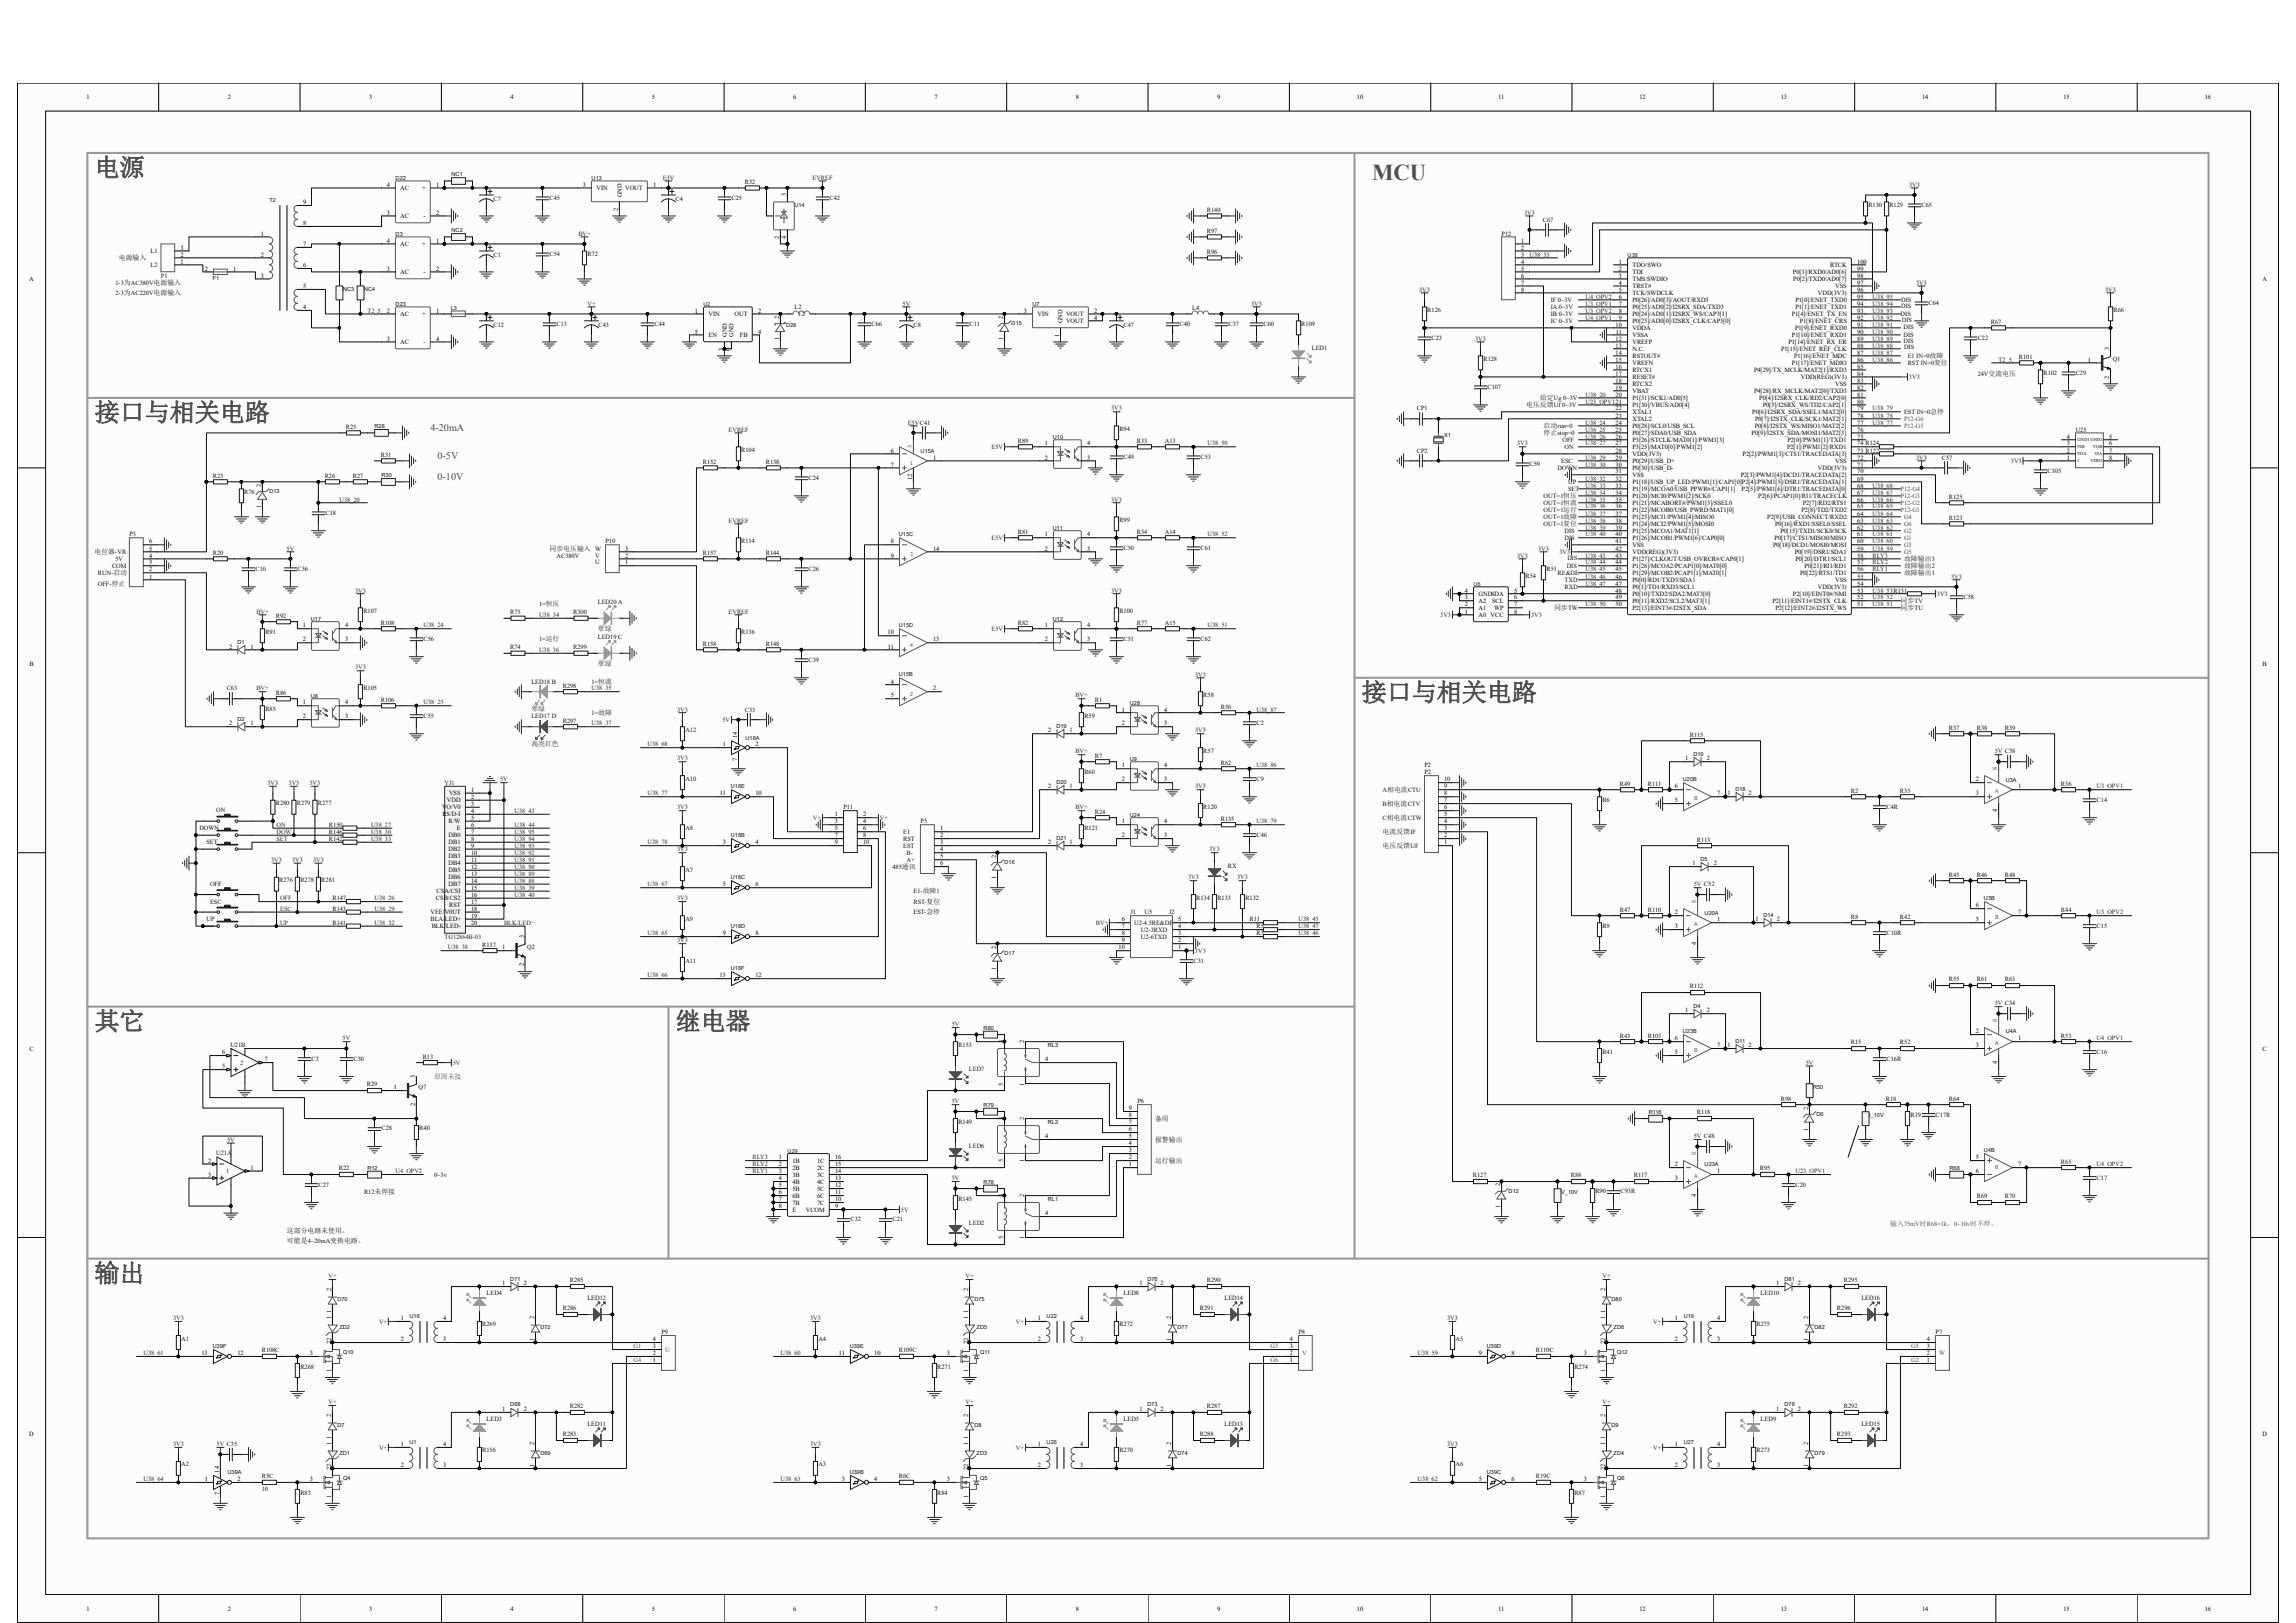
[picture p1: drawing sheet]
<svg xmlns="http://www.w3.org/2000/svg" width="297mm" height="210mm" viewBox="0 0 297 210" stroke-linecap="round" stroke-linejoin="round" font-family="sans-serif">
<defs><g id="words">
<g font-size="3.2" fill="#535353">
<text x="12.2" y="22.8">电源</text>
<text x="12.2" y="54.5">接口与相关电路</text>
<text x="176.1" y="90.7">接口与相关电路</text>
<text x="12.2" y="133.2">其它</text>
<text x="87.4" y="133.2">继电器</text>
<text x="12.2" y="165.8">输出</text>
</g>
<text font-size="2.9" fill="#535353" x="177.5" y="23.2">MCU</text>
<g font-size="1.3" fill="#4c4c4c">
<text x="55.7" y="55.7">4-20mA</text>
<text x="56.6" y="59.4">0-5V</text>
<text x="56.6" y="62.1">0-10V</text>
</g>
<g font-size=".9" fill="#0e0e0e">
<text x="15.4" y="33.7">电源输入</text>
<text x="197.4" y="52.7">电压反馈Uf 0~3V</text>
<text x="199.2" y="51.8">给定Ug 0~3V</text>
<text x="199.7" y="55.4">启动run=0</text>
<text x="199.7" y="56.3">停止stop=0</text>
<text x="12.2" y="71.7">电位器-VR</text>
<text x="71.1" y="71.2">同步电压输入 W</text>
<text x="246.3" y="72.6">故障输出3</text>
<text x="246.3" y="73.5">故障输出2</text>
<text x="246.3" y="74.4">故障输出1</text>
<text x="77.3" y="81.6">翠绿</text>
<text x="201.1" y="78.9">同步TW</text>
<text x="245.9" y="78">同步TV</text>
<text x="245.9" y="78.9">同步TU</text>
<text x="77.3" y="86.2">翠绿</text>
<text x="68.7" y="91.9">翠绿</text>
<text x="68.7" y="96.5">高亮红色</text>
<text x="178.9" y="107.9">电流反馈IF</text>
<text x="178.9" y="109.7">电压反馈UF</text>
<text x="149.4" y="147.7">报警输出</text>
<text x="149.4" y="145">备用</text>
<text x="149.4" y="150.4">运行输出</text>
<text x="37.1" y="159.5">这部分电路未使用。</text>
<text x="37.1" y="160.8">可能是4~20mA变换电路。</text>
</g>
<g font-size=".9" fill="#4c4c4c">
<text x="56.2" y="139.6">原图未接</text>
<text x="244.5" y="158.6">输入75mV时R68=1k，0~10v时不焊。</text>
</g>
<g font-size=".8">
<text x="11.2" y="12.8">1</text>
<text x="29.5" y="12.8">2</text>
<text x="47.8" y="12.8">3</text>
<text x="66.1" y="12.8">4</text>
<text x="84.3" y="12.8">5</text>
<text x="102.6" y="12.8">6</text>
<text x="120.9" y="12.8">7</text>
<text x="139.2" y="12.8">8</text>
<text x="157.5" y="12.8">9</text>
<text x="175.6" y="12.8">10</text>
<text x="193.8" y="12.8">11</text>
<text x="212.1" y="12.8">12</text>
<text x="230.4" y="12.8">13</text>
<text x="248.7" y="12.8">14</text>
<text x="266.9" y="12.8">15</text>
<text x="285.2" y="12.8">16</text>
<text x="23.4" y="32.3">3</text>
<text x="23.4" y="33.2">2</text>
<text x="23.4" y="34.1">1</text>
<text x="26.5" y="35">2</text>
<text x="30.2" y="35">1</text>
<text x="196.8" y="31.4">1</text>
<text x="196.8" y="32.3">2</text>
<text x="196.8" y="33.2">3</text>
<text x="196.8" y="34.1">4</text>
<text x="196.8" y="35">5</text>
<text x="196.8" y="35.9">6</text>
<text x="209.4" y="34.1">1</text>
<text x="209.4" y="35">2</text>
<text x="209.4" y="35.9">3</text>
<text x="211.2" y="34.6">TDO/SWO</text>
<text x="211.2" y="35.5">TDI</text>
<text x="232" y="35.5">P0[3]/RXD0/AD0[6]</text>
<text x="236.8" y="34.6">RTCK</text>
<text x="240.3" y="35">99</text>
<text x="240.3" y="35.9">98</text>
<text x="240.3" y="34.1">100</text>
<text x="3.8" y="36.4">A</text>
<text x="89.9" y="40.4">1</text>
<text x="91.6" y="40.9">VIN</text>
<text x="95" y="40.9">OUT</text>
<text x="98.1" y="40.4">2</text>
<text x="100.8" y="41.3" transform="rotate(-90 100.8 41.3)">2</text>
<text x="103.2" y="40.9">12</text>
<text x="129.8" y="41.3" transform="rotate(-90 129.8 41.3)">2</text>
<text x="196.8" y="36.8">7</text>
<text x="196.8" y="37.7">8</text>
<text x="209.4" y="36.8">4</text>
<text x="209.4" y="37.7">5</text>
<text x="209.4" y="38.6">6</text>
<text x="209.4" y="39.5">7</text>
<text x="209.4" y="40.4">8</text>
<text x="209.4" y="41.3">9</text>
<text x="211.2" y="36.4">TMS/SWDIO</text>
<text x="211.2" y="37.3">TRST#</text>
<text x="211.2" y="38.2">TCK/SWDCLK</text>
<text x="211.2" y="39.1">P0[26]/AD0[3]/AOUT/RXD3</text>
<text x="211.2" y="40">P0[25]/AD0[2]/I2SRX_SDA/TXD3</text>
<text x="211.2" y="40.9">P0[24]/AD0[1]/I2SRX_WS/CAP3[1]</text>
<text x="211.2" y="41.8">P0[23]/AD0[0]/I2SRX_CLK/CAP3[0]</text>
<text x="231.8" y="40.9">P1[4]/ENET_TX_EN</text>
<text x="232" y="36.4">P0[2]/TXD0/AD0[7]</text>
<text x="232.3" y="40">P1[1]/ENET_TXD1</text>
<text x="232.3" y="39.1">P1[0]/ENET_TXD0</text>
<text x="232.8" y="41.8">P1[8]/ENET_CRS</text>
<text x="235.2" y="38.2">VDD(3V3)</text>
<text x="237.4" y="37.3">VSS</text>
<text x="240.3" y="39.5">94</text>
<text x="240.3" y="38.6">95</text>
<text x="240.3" y="36.8">97</text>
<text x="240.3" y="40.4">93</text>
<text x="240.3" y="41.3">92</text>
<text x="240.3" y="37.7">96</text>
<text x="292.7" y="36.4">A</text>
<text x="89.9" y="43.2">5</text>
<text x="91.6" y="43.6">EN</text>
<text x="93.6" y="45.4" transform="rotate(-90 93.6 45.4)">3</text>
<text x="94" y="43.6" transform="rotate(-90 94 43.6)">GND</text>
<text x="94.5" y="45.4" transform="rotate(-90 94.5 45.4)">0</text>
<text x="94.9" y="43.6" transform="rotate(-90 94.9 43.6)">GND</text>
<text x="95.7" y="43.6">FB</text>
<text x="98.1" y="43.2">4</text>
<text x="100.8" y="44" transform="rotate(-90 100.8 44)">1</text>
<text x="129.8" y="44" transform="rotate(-90 129.8 44)">1</text>
<text x="209" y="42.2">10</text>
<text x="209" y="44.1">12</text>
<text x="209" y="45">13</text>
<text x="209" y="45.9">14</text>
<text x="209" y="46.8">15</text>
<text x="209" y="47.7">16</text>
<text x="209.1" y="43.2">11</text>
<text x="211.2" y="42.7">VDDA</text>
<text x="211.2" y="43.6">VSSA</text>
<text x="211.2" y="44.5">VREFP</text>
<text x="211.2" y="45.4">N.C.</text>
<text x="211.2" y="46.3">RSTOUT#</text>
<text x="211.2" y="47.2">VREFN</text>
<text x="230.4" y="45.4">P1[15]/ENET_REF_CLK</text>
<text x="231.4" y="44.5">P1[14]/ENET_RX_ER</text>
<text x="231.8" y="47.2">P1[17]/ENET_MDIO</text>
<text x="231.8" y="43.6">P1[10]/ENET_RXD1</text>
<text x="232.1" y="46.3">P1[16]/ENET_MDC</text>
<text x="232.2" y="42.7">P1[9]/ENET_RXD0</text>
<text x="240.3" y="47.7">85</text>
<text x="240.3" y="45">88</text>
<text x="240.3" y="44.1">89</text>
<text x="240.3" y="43.2">90</text>
<text x="240.3" y="46.8">86</text>
<text x="240.3" y="42.2">91</text>
<text x="240.3" y="45.9">87</text>
<text x="270.1" y="46.8">1</text>
<text x="272.9" y="45.3" transform="rotate(-90 272.9 45.3)">3</text>
<text x="209" y="48.6">17</text>
<text x="209" y="49.5">18</text>
<text x="209" y="50.4">19</text>
<text x="209" y="51.3">20</text>
<text x="209" y="53.1">22</text>
<text x="211.2" y="48.1">RTCX1</text>
<text x="211.2" y="49">RESET#</text>
<text x="211.2" y="50">RTCX2</text>
<text x="211.2" y="50.9">VBAT</text>
<text x="211.2" y="51.8">P1[31]/SCK1/AD0[5]</text>
<text x="211.2" y="52.7">P1[30]/VBUS/AD0[4]</text>
<text x="211.2" y="53.6">XTAL1</text>
<text x="226.7" y="53.6">P0[6]/I2SRX_SDA/SSEL1/MAT2[0]</text>
<text x="226.9" y="50.9">P4[28]/RX_MCLK/MAT2[0]/TXD3</text>
<text x="226.9" y="48.1">P4[29]/TX_MCLK/MAT2[1]/RXD3</text>
<text x="227.6" y="51.8">P0[4]/I2SRX_CLK/RD2/CAP2[0]</text>
<text x="228" y="52.7">P0[5]/I2SRX_WS/TD2/CAP2[1]</text>
<text x="233" y="49">VDD(REG)(3V3)</text>
<text x="237.4" y="50">VSS</text>
<text x="240.3" y="52.2">80</text>
<text x="240.3" y="51.3">81</text>
<text x="240.3" y="50.4">82</text>
<text x="240.3" y="53.1">79</text>
<text x="240.3" y="49.5">83</text>
<text x="240.3" y="48.6">84</text>
<text x="272.9" y="49" transform="rotate(-90 272.9 49)">2</text>
<text x="115.2" y="58.5">6</text>
<text x="120.7" y="59.5">1</text>
<text x="135.2" y="57.6">1</text>
<text x="135.2" y="59.5">2</text>
<text x="140.6" y="59.5">3</text>
<text x="140.6" y="57.6">4</text>
<text x="209" y="54">23</text>
<text x="209" y="54.9">24</text>
<text x="209" y="55.8">25</text>
<text x="209" y="56.7">26</text>
<text x="209" y="57.6">27</text>
<text x="209" y="58.5">28</text>
<text x="209" y="59.5">29</text>
<text x="211.2" y="54.5">XTAL2</text>
<text x="211.2" y="55.4">P0[28]/SCL0/USB_SCL</text>
<text x="211.2" y="56.3">P0[27]/SDA0/USB_SDA</text>
<text x="211.2" y="57.2">P3[26]/STCLK/MAT0[1]/PWM1[3]</text>
<text x="211.2" y="58.1">P3[25]/MAT0[0]/PWM1[2]</text>
<text x="211.2" y="59">VDD(3V3)</text>
<text x="211.2" y="59.9">P0[29]/USB_D+</text>
<text x="225.4" y="59">P2[2]/PWM1[3]/CTS1/TRACEDATA[3]</text>
<text x="226.6" y="56.3">P0[9]/I2STX_SDA/MOSI1/MAT2[3]</text>
<text x="227" y="55.4">P0[8]/I2STX_WS/MISO1/MAT2[2]</text>
<text x="227.1" y="54.5">P0[7]/I2STX_CLK/SCK1/MAT2[1]</text>
<text x="231.2" y="58.1">P2[1]/PWM1[2]/RXD1</text>
<text x="231.2" y="57.2">P2[0]/PWM1[1]/TXD1</text>
<text x="237.4" y="59.9">VSS</text>
<text x="240.3" y="58.5">73 R122</text>
<text x="240.3" y="54">78</text>
<text x="240.3" y="56.7">75</text>
<text x="240.3" y="55.8">76</text>
<text x="240.3" y="59.5">72</text>
<text x="240.3" y="57.6">74 R124</text>
<text x="240.3" y="54.9">77</text>
<text x="267.4" y="59.5">1</text>
<text x="267.4" y="58.5">2</text>
<text x="267.4" y="57.6">3</text>
<text x="267.4" y="56.7">4</text>
<text x="272.9" y="56.7">5</text>
<text x="272.9" y="57.6">6</text>
<text x="272.9" y="58.5">7</text>
<text x="272.9" y="59.5">8</text>
<text x="33.8" y="65.7" transform="rotate(-90 33.8 65.7)">1</text>
<text x="33.8" y="63" transform="rotate(-90 33.8 63)">2</text>
<text x="115.2" y="60.4">7</text>
<text x="118" y="62.1" transform="rotate(-90 118 62.1)">12</text>
<text x="209" y="60.4">30</text>
<text x="209" y="61.3">31</text>
<text x="209" y="62.2">32</text>
<text x="209" y="63.1">33</text>
<text x="209" y="64">34</text>
<text x="209" y="64.9">35</text>
<text x="209" y="65.8">36</text>
<text x="211.2" y="60.8">P0[30]/USB_D-</text>
<text x="211.2" y="61.7">VSS</text>
<text x="211.2" y="62.6">P1[18]/USB_UP_LED/PWM1[1]/CAP1[0]P2[4]/PWM1[5]/DSR1/TRACEDATA[1]</text>
<text x="211.2" y="63.5">P1[19]/MCOA0/USB_PPWR#/CAP1[1]</text>
<text x="211.2" y="64.4">P1[20]/MCI0/PWM1[2]/SCK0</text>
<text x="211.2" y="65.3">P1[21]/MCABORT#/PWM1[3]/SSEL0</text>
<text x="225.2" y="61.7">P2[3]/PWM1[4]/DCD1/TRACEDATA[2]</text>
<text x="225.3" y="63.5">P2[5]/PWM1[6]/DTR1/TRACEDATA[0]</text>
<text x="227.5" y="64.4">P2[6]/PCAP1[0]/RI1/TRACECLK</text>
<text x="233.2" y="65.3">P2[7]/RD2/RTS1</text>
<text x="235.2" y="60.8">VDD(3V3)</text>
<text x="240.3" y="63.1">68</text>
<text x="240.3" y="61.3">70</text>
<text x="240.3" y="64.9">66</text>
<text x="240.3" y="62.2">69</text>
<text x="240.3" y="64">67</text>
<text x="240.3" y="65.8">65</text>
<text x="240.3" y="60.4">71</text>
<text x="19.3" y="71.2">5</text>
<text x="19.3" y="70.3">6</text>
<text x="80.9" y="71.2">3</text>
<text x="115.2" y="70.3">8</text>
<text x="120.7" y="71.2">14</text>
<text x="135.2" y="69.4">1</text>
<text x="135.2" y="71.2">2</text>
<text x="140.6" y="71.2">3</text>
<text x="140.6" y="69.4">4</text>
<text x="209" y="66.7">37</text>
<text x="209" y="67.6">38</text>
<text x="209" y="68.5">39</text>
<text x="209" y="69.4">40</text>
<text x="209" y="70.3">41</text>
<text x="209" y="71.2">42</text>
<text x="211.2" y="66.3">P1[22]/MCOB0/USB_PWRD/MAT1[0]</text>
<text x="211.2" y="67.1">P1[23]/MCI1/PWM1[4]/MISO0</text>
<text x="211.2" y="68.1">P1[24]/MCI2/PWM1[5]/MOSI0</text>
<text x="211.2" y="69">P1[25]/MCOA1/MAT1[1]</text>
<text x="211.2" y="69.9">P1[26]/MCOB1/PWM1[6]/CAP0[0]</text>
<text x="211.2" y="70.8">VSS</text>
<text x="211.2" y="71.7">VDD(REG)(3V3)</text>
<text x="228.6" y="67.1">P2[9]/USB_CONNECT/RXD2</text>
<text x="229.4" y="70.8">P0[18]/DCD1/MOSI0/MOSI</text>
<text x="229.6" y="69.9">P0[17]/CTS1/MISO0/MISO</text>
<text x="229.7" y="68.1">P0[16]/RXD1/SSEL0/SSEL</text>
<text x="230.3" y="69">P0[15]/TXD1/SCK0/SCK</text>
<text x="232.2" y="71.7">P0[19]/DSR1/SDA1</text>
<text x="233.1" y="66.3">P2[8]/TD2/TXD2</text>
<text x="240.3" y="70.3">60</text>
<text x="240.3" y="68.5">62</text>
<text x="240.3" y="67.6">63</text>
<text x="240.3" y="66.7">64</text>
<text x="240.3" y="71.2">59</text>
<text x="240.3" y="69.4">61</text>
<text x="19.3" y="74.8">1</text>
<text x="19.3" y="73.9">2</text>
<text x="19.3" y="73">3</text>
<text x="19.3" y="72.1">4</text>
<text x="80.9" y="73">1</text>
<text x="80.9" y="72.1">2</text>
<text x="115.2" y="72.1">9</text>
<text x="189.5" y="77.6">3</text>
<text x="189.5" y="76.7">4</text>
<text x="191.3" y="77.1">GNDSDA</text>
<text x="195.9" y="77.6">6</text>
<text x="195.9" y="76.7">5</text>
<text x="209" y="72.1">43</text>
<text x="209" y="73">44</text>
<text x="209" y="73.9">45</text>
<text x="209" y="74.8">46</text>
<text x="209" y="75.8">47</text>
<text x="209" y="76.7">48</text>
<text x="209" y="77.6">49</text>
<text x="211.2" y="72.6">P1[27]/CLKOUT/USB_OVRCR#/CAP0[1]</text>
<text x="211.2" y="73.5">P1[28]/MCOA2/PCAP1[0]/MAT0[0]</text>
<text x="211.2" y="74.4">P1[29]/MCOB2/PCAP1[1]/MAT0[1]</text>
<text x="211.2" y="75.3">P0[0]/RD1/TXD3/SDA1</text>
<text x="211.2" y="76.2">P0[1]/TD1/RXD3/SCL1</text>
<text x="211.2" y="77.1">P0[10]/TXD2/SDA2/MAT3[0]</text>
<text x="232" y="77.1">P2[10]/EINT0#/NMI</text>
<text x="232.3" y="72.6">P0[20]/DTR1/SCL1</text>
<text x="232.9" y="74.4">P0[22]/RTS1/TD1</text>
<text x="233.5" y="73.5">P0[21]/RI1/RD1</text>
<text x="235.2" y="76.2">VDD(3V3)</text>
<text x="237.4" y="75.3">VSS</text>
<text x="240.3" y="73">57</text>
<text x="240.3" y="76.7">53</text>
<text x="240.3" y="74.8">55</text>
<text x="240.3" y="72.1">58</text>
<text x="240.3" y="73.9">56</text>
<text x="240.3" y="77.6">52</text>
<text x="240.3" y="75.8">54</text>
<text x="29.7" y="83.9">2</text>
<text x="32.4" y="83.9">1</text>
<text x="39.2" y="81.2">1</text>
<text x="39.2" y="83">2</text>
<text x="44.6" y="83">3</text>
<text x="44.6" y="81.2">4</text>
<text x="114.8" y="82.1">10</text>
<text x="114.9" y="83.9">11</text>
<text x="120.7" y="83">13</text>
<text x="135.2" y="81.2">1</text>
<text x="135.2" y="83">2</text>
<text x="140.6" y="83">3</text>
<text x="140.6" y="81.2">4</text>
<text x="189.5" y="79.4">1</text>
<text x="189.5" y="78.5">2</text>
<text x="191.3" y="79.8">A0 VCC</text>
<text x="191.3" y="78.9">A1</text>
<text x="191.3" y="78">A2</text>
<text x="193" y="78">SCL</text>
<text x="193.3" y="78.9">WP</text>
<text x="195.9" y="78.5">7</text>
<text x="195.9" y="79.4">8</text>
<text x="209" y="78.5">50</text>
<text x="211.2" y="78">P0[11]/RXD2/SCL2/MAT3[1]</text>
<text x="211.2" y="78.9">P2[13]/EINT3#/I2STX_SDA</text>
<text x="229.3" y="78">P2[11]/EINT1#/I2STX_CLK</text>
<text x="229.7" y="78.9">P2[12]/EINT2#/I2STX_WS</text>
<text x="240.3" y="78.5">51</text>
<text x="3.8" y="86.2">B</text>
<text x="115.2" y="88.4">4</text>
<text x="120.7" y="89.3">2</text>
<text x="292.7" y="86.2">B</text>
<text x="29.7" y="93.9">2</text>
<text x="32.4" y="93.9">1</text>
<text x="39.2" y="91.1">1</text>
<text x="39.2" y="92.9">2</text>
<text x="44.6" y="92.9">3</text>
<text x="44.6" y="91.1">4</text>
<text x="95.4" y="95.5" transform="rotate(-90 95.4 95.5)">14</text>
<text x="115.2" y="90.2">5</text>
<text x="135.6" y="94.8">2</text>
<text x="138.4" y="94.8">1</text>
<text x="145.1" y="92.1">1</text>
<text x="145.1" y="93.9">2</text>
<text x="150.6" y="93.9">3</text>
<text x="150.6" y="92.1">4</text>
<text x="93.5" y="96.6">1</text>
<text x="95.4" y="98.4" transform="rotate(-90 95.4 98.4)">7</text>
<text x="97.7" y="96.6">2</text>
<text x="145.1" y="99.3">1</text>
<text x="145.1" y="101.1">2</text>
<text x="150.6" y="101.1">3</text>
<text x="150.6" y="99.3">4</text>
<text x="186.8" y="101.1">10</text>
<text x="218" y="98.4">1</text>
<text x="220.8" y="98.4">2</text>
<text x="255.6" y="101.1">2</text>
<text x="57.2" y="104.7">VO/V0</text>
<text x="57.2" y="105.6">RS/D-I</text>
<text x="57.8" y="103.8">VDD</text>
<text x="58" y="106.5">R/W</text>
<text x="58.1" y="102.9">VSS</text>
<text x="59.1" y="107.4">E</text>
<text x="61" y="105.2">4</text>
<text x="61" y="103.4">2</text>
<text x="61" y="104.3">3</text>
<text x="61" y="107">6</text>
<text x="61" y="102.4">1</text>
<text x="61" y="106.1">5</text>
<text x="61" y="107.9">7</text>
<text x="93.1" y="102.9">11</text>
<text x="97.7" y="102.9">10</text>
<text x="108" y="105.6">1</text>
<text x="108" y="106.5">3</text>
<text x="108" y="107.4">5</text>
<text x="111.7" y="105.6">2</text>
<text x="111.7" y="106.5">4</text>
<text x="111.7" y="107.4">6</text>
<text x="121.6" y="107.4">1</text>
<text x="135.6" y="102">2</text>
<text x="138.4" y="102">1</text>
<text x="145.1" y="106.5">1</text>
<text x="150.6" y="106.5">4</text>
<text x="186.8" y="107.4">3</text>
<text x="186.8" y="106.5">4</text>
<text x="186.8" y="105.6">5</text>
<text x="186.8" y="104.7">6</text>
<text x="186.8" y="103.8">7</text>
<text x="186.8" y="102.9">8</text>
<text x="186.8" y="102">9</text>
<text x="216.7" y="103.8">5</text>
<text x="216.7" y="102">6</text>
<text x="222.2" y="102.9">7</text>
<text x="223.5" y="102.9">1</text>
<text x="226.2" y="102.9">2</text>
<text x="255.6" y="102.9">3</text>
<text x="258.4" y="105.1" transform="rotate(-90 258.4 105.1)">4</text>
<text x="261.1" y="102">1</text>
<text x="58" y="108.3">DB0</text>
<text x="58" y="109.2">DB1</text>
<text x="58" y="110.2">DB2</text>
<text x="58" y="111.1">DB3</text>
<text x="58" y="112">DB4</text>
<text x="58" y="112.9">DB5</text>
<text x="58" y="113.8">DB6</text>
<text x="61" y="108.8">8</text>
<text x="61" y="109.7">9</text>
<text x="61" y="110.6">10</text>
<text x="61" y="111.5">11</text>
<text x="61" y="112.4">12</text>
<text x="61" y="113.3">13</text>
<text x="93.5" y="109.2">3</text>
<text x="97.7" y="109.2">4</text>
<text x="108" y="108.3">7</text>
<text x="108" y="109.2">9</text>
<text x="111.7" y="108.3">8</text>
<text x="111.7" y="109.2">10</text>
<text x="121.6" y="108.3">2</text>
<text x="121.6" y="109.2">3</text>
<text x="121.6" y="110.2">4</text>
<text x="121.6" y="111.1">5</text>
<text x="121.6" y="112">6</text>
<text x="128.9" y="113.7" transform="rotate(-90 128.9 113.7)">1</text>
<text x="128.9" y="111" transform="rotate(-90 128.9 111)">2</text>
<text x="135.6" y="109.2">2</text>
<text x="138.4" y="109.2">1</text>
<text x="145.1" y="108.3">2</text>
<text x="150.6" y="108.3">3</text>
<text x="186.8" y="109.2">1</text>
<text x="186.8" y="108.3">2</text>
<text x="218.9" y="112">1</text>
<text x="221.7" y="112">2</text>
<text x="55.7" y="118.3">VEE/V0UT</text>
<text x="55.7" y="119.2">BLA/LED+</text>
<text x="56.4" y="116.5">CSB/CS2</text>
<text x="56.5" y="115.6">CSA/CSI</text>
<text x="58" y="114.7">DB7</text>
<text x="58.1" y="117.4">RST</text>
<text x="61" y="117.9">18</text>
<text x="61" y="118.7">19</text>
<text x="61" y="116">16</text>
<text x="61" y="115.1">15</text>
<text x="61" y="119.7">20</text>
<text x="61" y="114.2">14</text>
<text x="61" y="116.9">17</text>
<text x="93.5" y="114.7">5</text>
<text x="97.7" y="114.7">6</text>
<text x="145.1" y="119.2">6</text>
<text x="152.4" y="119.2">5</text>
<text x="216.7" y="118.3">2</text>
<text x="222.2" y="119.2">1</text>
<text x="227.1" y="119.2">1</text>
<text x="229.9" y="119.2">2</text>
<text x="255.6" y="119.2">5</text>
<text x="255.6" y="117.4">6</text>
<text x="261.1" y="118.3">7</text>
<text x="55.9" y="120.1">BLK/LED-</text>
<text x="65" y="122.8">1</text>
<text x="67.8" y="125" transform="rotate(-90 67.8 125)">2</text>
<text x="67.8" y="121.4" transform="rotate(-90 67.8 121.4)">3</text>
<text x="93.5" y="121">9</text>
<text x="97.7" y="121">8</text>
<text x="128.9" y="125.5" transform="rotate(-90 128.9 125.5)">1</text>
<text x="128.9" y="122.7" transform="rotate(-90 128.9 122.7)">2</text>
<text x="144.7" y="122.8">10</text>
<text x="145.1" y="120.1">7</text>
<text x="145.1" y="121">8</text>
<text x="145.1" y="121.9">9</text>
<text x="152.4" y="122.8">1</text>
<text x="152.4" y="121.9">2</text>
<text x="152.4" y="121">3</text>
<text x="152.4" y="120.1">4</text>
<text x="216.7" y="120.1">3</text>
<text x="219.5" y="122.3" transform="rotate(-90 219.5 122.3)">4</text>
<text x="93.1" y="126.4">13</text>
<text x="97.7" y="126.4">12</text>
<text x="218" y="131">1</text>
<text x="220.8" y="131">2</text>
<text x="3.8" y="136">C</text>
<text x="28.7" y="136.4">6</text>
<text x="34.2" y="137.3">7</text>
<text x="216.7" y="136.4">5</text>
<text x="216.7" y="134.6">6</text>
<text x="222.2" y="135.5">7</text>
<text x="223.5" y="135.5">1</text>
<text x="226.2" y="135.5">2</text>
<text x="255.6" y="135.5">3</text>
<text x="255.6" y="133.7">2</text>
<text x="258.4" y="137.7" transform="rotate(-90 258.4 137.7)">4</text>
<text x="261.1" y="134.6">1</text>
<text x="292.7" y="136">C</text>
<text x="28.7" y="138.2">5</text>
<text x="50.9" y="140.9">1</text>
<text x="53.7" y="143.2" transform="rotate(-90 53.7 143.2)">2</text>
<text x="53.7" y="139.5" transform="rotate(-90 53.7 139.5)">3</text>
<text x="146" y="143.6">9</text>
<text x="233.9" y="143.6" transform="rotate(-90 233.9 143.6)">2</text>
<text x="100.7" y="150">1</text>
<text x="108.1" y="150">16</text>
<text x="146" y="150">2</text>
<text x="146" y="149.1">3</text>
<text x="146" y="148.2">4</text>
<text x="146" y="147.3">5</text>
<text x="146" y="146.4">6</text>
<text x="146" y="145.5">7</text>
<text x="146" y="144.5">8</text>
<text x="233.9" y="146.3" transform="rotate(-90 233.9 146.3)">1</text>
<text x="255.6" y="150">5</text>
<text x="26.9" y="152.3">3</text>
<text x="26.9" y="150.4">2</text>
<text x="32.4" y="151.3">1</text>
<text x="100.7" y="150.9">2</text>
<text x="100.7" y="151.8">3</text>
<text x="100.7" y="152.7">4</text>
<text x="100.7" y="153.6">5</text>
<text x="100.7" y="154.5">6</text>
<text x="100.7" y="155.4">7</text>
<text x="102.5" y="150.4">1B</text>
<text x="102.5" y="151.3">2B</text>
<text x="102.5" y="152.3">3B</text>
<text x="102.5" y="153.2">4B</text>
<text x="102.5" y="154.1">5B</text>
<text x="102.5" y="155">6B</text>
<text x="102.5" y="155.9">7B</text>
<text x="105.7" y="155.9">7C</text>
<text x="105.7" y="155">6C</text>
<text x="105.7" y="154.1">5C</text>
<text x="105.7" y="153.2">4C</text>
<text x="105.7" y="152.3">3C</text>
<text x="105.7" y="151.3">2C</text>
<text x="105.7" y="150.4">1C</text>
<text x="108.1" y="155.4">10</text>
<text x="108.1" y="154.5">11</text>
<text x="108.1" y="153.6">12</text>
<text x="108.1" y="152.7">13</text>
<text x="108.1" y="151.8">14</text>
<text x="108.1" y="150.9">15</text>
<text x="146" y="150.9">1</text>
<text x="194.1" y="153.5" transform="rotate(-90 194.1 153.5)">2</text>
<text x="216.7" y="152.7">3</text>
<text x="216.7" y="150.9">2</text>
<text x="219.5" y="154.9" transform="rotate(-90 219.5 154.9)">4</text>
<text x="222.2" y="151.8">1</text>
<text x="255.6" y="151.8">6</text>
<text x="261.1" y="150.9">7</text>
<text x="100.7" y="156.3">8</text>
<text x="102.5" y="156.8">E</text>
<text x="104.2" y="156.8">VCOM</text>
<text x="108.1" y="156.3">9</text>
<text x="194.1" y="156.3" transform="rotate(-90 194.1 156.3)">1</text>
<text x="42.8" y="167.1" transform="rotate(-90 42.8 167.1)">2</text>
<text x="65" y="166.3">1</text>
<text x="67.8" y="166.3">2</text>
<text x="125.3" y="167.1" transform="rotate(-90 125.3 167.1)">2</text>
<text x="147.4" y="166.3">1</text>
<text x="150.2" y="166.3">2</text>
<text x="207.7" y="167.1" transform="rotate(-90 207.7 167.1)">2</text>
<text x="229.8" y="166.3">1</text>
<text x="232.6" y="166.3">2</text>
<text x="42.8" y="173.9" transform="rotate(-90 42.8 173.9)">22</text>
<text x="42.8" y="170.7" transform="rotate(-90 42.8 170.7)">1</text>
<text x="42.8" y="169.9" transform="rotate(-90 42.8 169.9)">1</text>
<text x="69.1" y="173.5" transform="rotate(-90 69.1 173.5)">1</text>
<text x="69.1" y="170.7" transform="rotate(-90 69.1 170.7)">2</text>
<text x="84.5" y="173.5">4</text>
<text x="125.3" y="173.9" transform="rotate(-90 125.3 173.9)">22</text>
<text x="125.3" y="170.7" transform="rotate(-90 125.3 170.7)">1</text>
<text x="125.3" y="169.9" transform="rotate(-90 125.3 169.9)">1</text>
<text x="151.5" y="173.5" transform="rotate(-90 151.5 173.5)">1</text>
<text x="151.5" y="170.7" transform="rotate(-90 151.5 170.7)">2</text>
<text x="166.9" y="173.5">4</text>
<text x="207.7" y="173.9" transform="rotate(-90 207.7 173.9)">22</text>
<text x="207.7" y="170.7" transform="rotate(-90 207.7 170.7)">1</text>
<text x="207.7" y="169.9" transform="rotate(-90 207.7 169.9)">1</text>
<text x="233.9" y="173.5" transform="rotate(-90 233.9 173.5)">1</text>
<text x="233.9" y="170.7" transform="rotate(-90 233.9 170.7)">2</text>
<text x="249.3" y="173.5">4</text>
<text x="26.1" y="175.3">13</text>
<text x="30.7" y="175.3">12</text>
<text x="40.1" y="175.3">3</text>
<text x="42.8" y="177.5" transform="rotate(-90 42.8 177.5)">1</text>
<text x="84.5" y="176.2">1</text>
<text x="84.5" y="175.3">2</text>
<text x="84.5" y="174.4">3</text>
<text x="108.5" y="175.3">11</text>
<text x="113.1" y="175.3">10</text>
<text x="122.5" y="175.3">3</text>
<text x="125.3" y="177.5" transform="rotate(-90 125.3 177.5)">1</text>
<text x="166.9" y="176.2">1</text>
<text x="166.9" y="175.3">2</text>
<text x="166.9" y="174.4">3</text>
<text x="191.3" y="175.3">9</text>
<text x="195.5" y="175.3">8</text>
<text x="204.9" y="175.3">3</text>
<text x="207.7" y="177.5" transform="rotate(-90 207.7 177.5)">1</text>
<text x="249.3" y="176.2">1</text>
<text x="249.3" y="175.3">2</text>
<text x="249.3" y="174.4">3</text>
<text x="3.8" y="185.7">D</text>
<text x="42.8" y="183.4" transform="rotate(-90 42.8 183.4)">2</text>
<text x="65" y="182.6">1</text>
<text x="67.8" y="182.6">2</text>
<text x="125.3" y="183.4" transform="rotate(-90 125.3 183.4)">2</text>
<text x="147.4" y="182.6">1</text>
<text x="150.2" y="182.6">2</text>
<text x="207.7" y="183.4" transform="rotate(-90 207.7 183.4)">2</text>
<text x="229.8" y="182.6">1</text>
<text x="232.6" y="182.6">2</text>
<text x="292.7" y="185.7">D</text>
<text x="26.5" y="191.6">1</text>
<text x="28.3" y="190.5" transform="rotate(-90 28.3 190.5)">14</text>
<text x="30.7" y="191.6">2</text>
<text x="40.1" y="191.6">3</text>
<text x="42.8" y="190.2" transform="rotate(-90 42.8 190.2)">22</text>
<text x="42.8" y="187" transform="rotate(-90 42.8 187)">1</text>
<text x="42.8" y="186.1" transform="rotate(-90 42.8 186.1)">1</text>
<text x="69.1" y="189.8" transform="rotate(-90 69.1 189.8)">1</text>
<text x="69.1" y="187" transform="rotate(-90 69.1 187)">2</text>
<text x="108.9" y="191.6">3</text>
<text x="113.1" y="191.6">4</text>
<text x="122.5" y="191.6">3</text>
<text x="125.3" y="190.2" transform="rotate(-90 125.3 190.2)">22</text>
<text x="125.3" y="187" transform="rotate(-90 125.3 187)">1</text>
<text x="125.3" y="186.1" transform="rotate(-90 125.3 186.1)">1</text>
<text x="151.5" y="189.8" transform="rotate(-90 151.5 189.8)">1</text>
<text x="151.5" y="187" transform="rotate(-90 151.5 187)">2</text>
<text x="191.3" y="191.6">5</text>
<text x="195.5" y="191.6">6</text>
<text x="204.9" y="191.6">3</text>
<text x="207.7" y="190.2" transform="rotate(-90 207.7 190.2)">22</text>
<text x="207.7" y="187" transform="rotate(-90 207.7 187)">1</text>
<text x="207.7" y="186.1" transform="rotate(-90 207.7 186.1)">1</text>
<text x="233.9" y="189.8" transform="rotate(-90 233.9 189.8)">1</text>
<text x="233.9" y="187" transform="rotate(-90 233.9 187)">2</text>
<text x="28.3" y="193.5" transform="rotate(-90 28.3 193.5)">7</text>
<text x="42.8" y="193.8" transform="rotate(-90 42.8 193.8)">1</text>
<text x="125.3" y="193.8" transform="rotate(-90 125.3 193.8)">1</text>
<text x="207.7" y="193.8" transform="rotate(-90 207.7 193.8)">1</text>
<text x="11.2" y="208.4">1</text>
<text x="29.5" y="208.4">2</text>
<text x="47.8" y="208.4">3</text>
<text x="66.1" y="208.4">4</text>
<text x="84.3" y="208.4">5</text>
<text x="102.6" y="208.4">6</text>
<text x="120.9" y="208.4">7</text>
<text x="139.2" y="208.4">8</text>
<text x="157.5" y="208.4">9</text>
<text x="175.6" y="208.4">10</text>
<text x="193.8" y="208.4">11</text>
<text x="212.1" y="208.4">12</text>
<text x="230.4" y="208.4">13</text>
<text x="248.7" y="208.4">14</text>
<text x="266.9" y="208.4">15</text>
<text x="285.2" y="208.4">16</text>
</g>
<g font-size=".8" fill="#262626">
<text x="85.7" y="23.2">E5V</text>
<text x="105.1" y="23.2">EVREF</text>
<text x="197.2" y="27.8">3V3</text>
<text x="247" y="24.2">3V3</text>
<text x="74.8" y="30.5">BV+</text>
<text x="197.9" y="33.2">U38_53</text>
<text x="47.5" y="40.4">T2_5</text>
<text x="76" y="39.5">V+</text>
<text x="116.8" y="39.5">5V</text>
<text x="161.9" y="39.5">3V3</text>
<text x="183.6" y="37.7">3V3</text>
<text x="205.1" y="38.6">U4_OPV2</text>
<text x="205.1" y="39.5">U3_OPV1</text>
<text x="205.1" y="41.3">U4_OPV1</text>
<text x="205.1" y="40.4">U3_OPV2</text>
<text x="242.3" y="41.3">U38_92</text>
<text x="242.3" y="40.4">U38_93</text>
<text x="242.3" y="39.5">U38_94</text>
<text x="242.3" y="38.6">U38_95</text>
<text x="247.9" y="36.8">3V3</text>
<text x="272.3" y="37.7">3V3</text>
<text x="190.8" y="44.1">3V3</text>
<text x="242.3" y="46.8">U38_86</text>
<text x="242.3" y="45.9">U38_87</text>
<text x="242.3" y="45">U38_88</text>
<text x="242.3" y="44.1">U38_89</text>
<text x="242.3" y="43.2">U38_90</text>
<text x="242.3" y="42.2">U38_91</text>
<text x="258.6" y="46.8">T2_5</text>
<text x="143.7" y="53.1">3V3</text>
<text x="205.1" y="52.2">U23_OPV121</text>
<text x="205.1" y="51.3">U38_20</text>
<text x="242.3" y="53.1">U38_79</text>
<text x="247" y="49">3V3</text>
<text x="94.3" y="55.8">EVREF</text>
<text x="117.4" y="54.9">E5VC41</text>
<text x="128.3" y="58.1">E5V</text>
<text x="156.2" y="57.6">U38_50</text>
<text x="196.3" y="57.6">3V3</text>
<text x="205.1" y="54.9">U38_24</text>
<text x="205.1" y="55.8">U38_25</text>
<text x="205.1" y="56.7">U38_26</text>
<text x="205.1" y="57.6">U38_27</text>
<text x="205.1" y="59.5">U38_29</text>
<text x="242.3" y="54.9">U38_77</text>
<text x="242.3" y="54">U38_78</text>
<text x="247.9" y="59.5">3V3</text>
<text x="260.2" y="59.9">3V3</text>
<text x="43.9" y="64.9">U38_20</text>
<text x="143.7" y="64.9">3V3</text>
<text x="205.1" y="62.2">U38_32</text>
<text x="205.1" y="63.1">U38_33</text>
<text x="205.1" y="64">U38_34</text>
<text x="205.1" y="64.9">U38_35</text>
<text x="205.1" y="65.8">U38_36</text>
<text x="205.1" y="60.4">U38_30</text>
<text x="242.3" y="65.8">U38_65</text>
<text x="242.3" y="64.9">U38_66</text>
<text x="242.3" y="64">U38_67</text>
<text x="242.3" y="63.1">U38_68</text>
<text x="37.1" y="71.2">5V</text>
<text x="94.3" y="67.6">EVREF</text>
<text x="128.3" y="69.9">E5V</text>
<text x="156.2" y="69.4">U38_52</text>
<text x="199" y="71.2">3V3</text>
<text x="201.7" y="71.7">3V3</text>
<text x="205.1" y="66.7">U38_37</text>
<text x="205.1" y="67.6">U38_38</text>
<text x="205.1" y="68.5">U38_39</text>
<text x="205.1" y="69.4">U38_40</text>
<text x="242.3" y="71.2">U38_59</text>
<text x="242.3" y="70.3">U38_60</text>
<text x="242.3" y="69.4">U38_61</text>
<text x="242.3" y="68.5">U38_62</text>
<text x="242.3" y="67.6">U38_63</text>
<text x="242.3" y="66.7">U38_64</text>
<text x="45.9" y="76.7">3V3</text>
<text x="143.7" y="76.7">3V3</text>
<text x="196.3" y="72.1">3V3</text>
<text x="205.1" y="72.1">U38_43</text>
<text x="205.1" y="73">U38_44</text>
<text x="205.1" y="73.9">U38_45</text>
<text x="205.1" y="74.8">U38_46</text>
<text x="205.1" y="75.8">U38_47</text>
<text x="242.3" y="76.7">U38_53R131</text>
<text x="242.3" y="77.6">U38_52</text>
<text x="242.3" y="73">RLY2</text>
<text x="242.3" y="73.9">RLY1</text>
<text x="242.3" y="72.1">RLY3</text>
<text x="250.6" y="77.1">3V3</text>
<text x="252.4" y="74.8">3V3</text>
<text x="33.2" y="79.4">BV+</text>
<text x="54.8" y="81.2">U38_24</text>
<text x="69.7" y="79.8">U38_34</text>
<text x="94.3" y="79.4">EVREF</text>
<text x="128.3" y="81.6">E5V</text>
<text x="156.2" y="81.2">U38_51</text>
<text x="186.3" y="79.8">3V3</text>
<text x="198.1" y="79.8">3V3</text>
<text x="205.1" y="78.5">U38_50</text>
<text x="242.3" y="78.5">U38_51</text>
<text x="33.2" y="89.3">BV+</text>
<text x="45.9" y="86.6">3V3</text>
<text x="69.7" y="84.3">U38_36</text>
<text x="76.5" y="89.3">U38_35</text>
<text x="154.6" y="87.5">3V3</text>
<text x="54.8" y="91.1">U38_25</text>
<text x="76.5" y="93.9">U38_37</text>
<text x="87.6" y="92.1">3V3</text>
<text x="93.5" y="93.4">5V</text>
<text x="139.1" y="90.2">BV+</text>
<text x="154.6" y="94.8">3V3</text>
<text x="162.6" y="92.1">U38_87</text>
<text x="34.6" y="101.6">3V3</text>
<text x="37.3" y="101.6">3V3</text>
<text x="40" y="101.6">3V3</text>
<text x="57.5" y="101.6">YJ1</text>
<text x="64.7" y="101.1">5V</text>
<text x="83.8" y="96.6">U38_68</text>
<text x="87.6" y="98.4">3V3</text>
<text x="139.1" y="97.5">BV+</text>
<text x="162.6" y="99.3">U38_86</text>
<text x="258.1" y="97.5">5V C38</text>
<text x="35.8" y="107">ON</text>
<text x="35.8" y="107.9">DOW</text>
<text x="48" y="107">U38_27</text>
<text x="48" y="107.9">U38_30</text>
<text x="66.6" y="107">U38_44</text>
<text x="66.6" y="107.9">U38_95</text>
<text x="66.6" y="105.2">U38_43</text>
<text x="83.8" y="102.9">U38_77</text>
<text x="87.6" y="104.7">3V3</text>
<text x="105.2" y="106.1">V+</text>
<text x="113.8" y="106.1">V+</text>
<text x="139.1" y="104.7">BV+</text>
<text x="154.6" y="102">3V3</text>
<text x="162.6" y="106.5">U38_79</text>
<text x="271.2" y="102">U3_OPV1</text>
<text x="35.1" y="111.5">3V3</text>
<text x="35.8" y="108.8">SET</text>
<text x="37.8" y="111.5">3V3</text>
<text x="40.5" y="111.5">3V3</text>
<text x="48" y="108.8">U38_33</text>
<text x="66.6" y="108.8">U38_94</text>
<text x="66.6" y="109.7">U38_93</text>
<text x="66.6" y="110.6">U38_92</text>
<text x="66.6" y="111.5">U38_91</text>
<text x="66.6" y="112.4">U38_90</text>
<text x="66.6" y="113.3">U38_89</text>
<text x="83.8" y="109.2">U38_78</text>
<text x="87.6" y="110.2">3V3</text>
<text x="153.7" y="113.8">3V3</text>
<text x="156.4" y="110.2">3V3</text>
<text x="160.1" y="113.8">3V3</text>
<text x="36.2" y="117.9">ESC</text>
<text x="36.2" y="119.7">UP</text>
<text x="36.2" y="116.5">OFF</text>
<text x="48.4" y="116.5">U38_26</text>
<text x="48.4" y="117.9">U38_29</text>
<text x="48.4" y="119.7">U38_32</text>
<text x="65.2" y="119.7">BLK/LED−</text>
<text x="66.6" y="116">U38_40</text>
<text x="66.6" y="115.1">U38_39</text>
<text x="66.6" y="114.2">U38_88</text>
<text x="83.8" y="114.7">U38_67</text>
<text x="87.6" y="116.5">3V3</text>
<text x="141.8" y="119.7">BV+</text>
<text x="168" y="119.2">U38_45</text>
<text x="219.1" y="114.7">5V C52</text>
<text x="271.2" y="118.3">U3_OPV2</text>
<text x="57.5" y="121.5">TG12864B-03</text>
<text x="58" y="122.8">U38_38</text>
<text x="83.8" y="121">U38_65</text>
<text x="87.6" y="121.9">3V3</text>
<text x="154.6" y="123.3">3V3</text>
<text x="168" y="121">U38_46</text>
<text x="168" y="120.1">U38_47</text>
<text x="83.8" y="126.4">U38_66</text>
<text x="258.1" y="130.1">5V C34</text>
<text x="44.3" y="134.6">5V</text>
<text x="58.6" y="137.8">5V</text>
<text x="123.1" y="132.8">5V</text>
<text x="233.6" y="137.8">5V</text>
<text x="271.2" y="134.6">U4_OPV1</text>
<text x="123.1" y="142.7">5V</text>
<text x="29.4" y="147.7">5V</text>
<text x="97.4" y="150">RLY3</text>
<text x="219.1" y="147.3">5V C48</text>
<text x="51.2" y="151.8">U4_OPV2</text>
<text x="97.4" y="151.8">RLY1</text>
<text x="97.4" y="150.9">RLY2</text>
<text x="123.1" y="152.7">5V</text>
<text x="232.3" y="151.8">U23_OPV1</text>
<text x="271.2" y="150.9">U4_OPV2</text>
<text x="116.6" y="156.8">5V</text>
<text x="42.5" y="165.4">V+</text>
<text x="124.9" y="165.4">V+</text>
<text x="207.3" y="165.4">V+</text>
<text x="22.4" y="170.8">3V3</text>
<text x="49" y="171.3">V+</text>
<text x="104.8" y="170.8">3V3</text>
<text x="131.4" y="171.3">V+</text>
<text x="187.2" y="170.8">3V3</text>
<text x="213.9" y="171.3">V+</text>
<text x="18.6" y="175.3">U38_61</text>
<text x="101" y="175.3">U38_60</text>
<text x="183.4" y="175.3">U38_59</text>
<text x="42.5" y="181.7">V+</text>
<text x="124.9" y="181.7">V+</text>
<text x="207.3" y="181.7">V+</text>
<text x="18.6" y="191.6">U38_64</text>
<text x="22.4" y="187.1">3V3</text>
<text x="28" y="187.1">5V C35</text>
<text x="49" y="187.6">V+</text>
<text x="101" y="191.6">U38_63</text>
<text x="104.8" y="187.1">3V3</text>
<text x="131.4" y="187.6">V+</text>
<text x="183.4" y="191.6">U38_62</text>
<text x="187.2" y="187.1">3V3</text>
<text x="213.9" y="187.6">V+</text>
</g>
<g font-size=".8" fill="#0e0e0e">
<text x="96.4" y="23.8">R32</text>
<text x="63.9" y="26">C7</text>
<text x="71.1" y="25.9">C45</text>
<text x="87.4" y="26">C4</text>
<text x="94.6" y="25.9">C25</text>
<text x="107.3" y="25.9">C42</text>
<text x="156.1" y="27.4">R140</text>
<text x="199.6" y="28.7">C67</text>
<text x="241.7" y="26.8">R130</text>
<text x="244.4" y="26.8">R129</text>
<text x="248.6" y="26.8">C65</text>
<text x="19.5" y="32.7">L1</text>
<text x="19.5" y="34.6">L2</text>
<text x="20.8" y="35.9">P1</text>
<text x="63.9" y="33.2">C1</text>
<text x="71.1" y="33.1">C54</text>
<text x="76" y="33.1">R72</text>
<text x="156.1" y="30.1">R97</text>
<text x="156.1" y="32.8">R96</text>
<text x="194.3" y="30.5">P12</text>
<text x="14.9" y="36.8">1-3为AC380V电源输入</text>
<text x="14.9" y="38.2">2-3为AC220V电源输入</text>
<text x="102.8" y="40">L2</text>
<text x="154.2" y="40.1">L4</text>
<text x="184.7" y="40.3">R126</text>
<text x="200.6" y="40">IA 0~3V</text>
<text x="200.6" y="40.9">IB 0~3V</text>
<text x="200.6" y="41.8">IC 0~3V</text>
<text x="200.6" y="39.1">IF 0~3V</text>
<text x="245.9" y="40.9">DIS</text>
<text x="246" y="39.1">DIS</text>
<text x="246" y="39.9">DIS</text>
<text x="246.1" y="41.7">DIS</text>
<text x="249.5" y="39.5">C64</text>
<text x="257.6" y="41.9">R67</text>
<text x="273.4" y="40.3">R66</text>
<text x="63.9" y="42.2">C12</text>
<text x="72" y="42.2">C13</text>
<text x="77.4" y="42.2">C43</text>
<text x="84.7" y="42.2">C44</text>
<text x="112.8" y="42.2">C66</text>
<text x="118.2" y="42.2">C8</text>
<text x="125.4" y="42.2">C11</text>
<text x="145.3" y="42.2">C47</text>
<text x="152.6" y="42.2">C40</text>
<text x="158.9" y="42.2">C37</text>
<text x="163.5" y="42.2">C60</text>
<text x="168.4" y="42.2">R109</text>
<text x="169.7" y="45.3">LED1</text>
<text x="185.2" y="44">C23</text>
<text x="191.9" y="46.7">R128</text>
<text x="246.2" y="43.6">DIS</text>
<text x="246.2" y="44.4">DIS</text>
<text x="246.2" y="42.6">DIS</text>
<text x="246.3" y="45.1">DIS</text>
<text x="246.8" y="46.3">E1 IN=0故障</text>
<text x="246.8" y="47.2">RST IN=0复位</text>
<text x="255.9" y="44">C22</text>
<text x="261.2" y="46.4">R101</text>
<text x="273.3" y="46.7">Q1</text>
<text x="183.3" y="53.1">CP1</text>
<text x="192.4" y="50.3">C107</text>
<text x="246.3" y="53.6">EST IN=0急停</text>
<text x="255.9" y="48.6">24V交流电压</text>
<text x="264.4" y="48.5">R102</text>
<text x="268.5" y="48.5">C29</text>
<text x="44.7" y="55.5">R25</text>
<text x="49.3" y="59.1">R31</text>
<text x="95.9" y="58.5">R104</text>
<text x="131.7" y="57.3">R89</text>
<text x="144.8" y="55.8">R94</text>
<text x="145.3" y="59.4">C49</text>
<text x="147.1" y="57.3">R33</text>
<text x="150.7" y="57.3">A13</text>
<text x="155.3" y="59.4">C53</text>
<text x="183.3" y="58.5">CP2</text>
<text x="202" y="59.9">ESC</text>
<text x="202.1" y="57.2">OFF</text>
<text x="202.4" y="58.1">ON</text>
<text x="251.2" y="59.5">C57</text>
<text x="268.5" y="55.8">U25</text>
<text x="27.5" y="61.8">R23</text>
<text x="31.6" y="63.9">R76</text>
<text x="42" y="61.8">R26</text>
<text x="45.7" y="61.8">R27</text>
<text x="90.9" y="60">R152</text>
<text x="99.1" y="60">R138</text>
<text x="104.6" y="62.1">C24</text>
<text x="197.9" y="60.3">C59</text>
<text x="199.7" y="64.4">OUT=1恒压</text>
<text x="199.7" y="65.3">OUT=1恒流</text>
<text x="201.5" y="60.8">DOWN</text>
<text x="202.9" y="62.6">UP</text>
<text x="202.9" y="63.5">SET</text>
<text x="252.1" y="64.5">R125</text>
<text x="264.9" y="61.2">C105</text>
<text x="16.8" y="69.4">P3</text>
<text x="27.5" y="71.8">R20</text>
<text x="42.1" y="66.6">C18</text>
<text x="78.3" y="70.3">P10</text>
<text x="90.9" y="71.8">R157</text>
<text x="95.9" y="70.2">R114</text>
<text x="99.1" y="71.8">R144</text>
<text x="131.7" y="69">R81</text>
<text x="144.8" y="67.5">R99</text>
<text x="145.3" y="71.1">C50</text>
<text x="147.1" y="69">R34</text>
<text x="150.7" y="69">A14</text>
<text x="155.3" y="71.1">C61</text>
<text x="199.7" y="66.3">OUT=1运行</text>
<text x="199.7" y="67.1">OUT=1故障</text>
<text x="199.7" y="68.1">OUT=1复位</text>
<text x="202.4" y="69">DIS</text>
<text x="202.4" y="69.9">DIS</text>
<text x="252.1" y="67.2">R123</text>
<text x="12.7" y="74.4">RUN-启动</text>
<text x="12.7" y="75.8">OFF-停止</text>
<text x="14.5" y="73.5">COM</text>
<text x="14.9" y="72.6">5V</text>
<text x="33.1" y="73.9">C10</text>
<text x="38.5" y="73.9">C36</text>
<text x="72" y="72.1">AC380V</text>
<text x="77" y="72.1">V</text>
<text x="77" y="73">U</text>
<text x="104.6" y="73.9">C26</text>
<text x="197.4" y="74.8">R54</text>
<text x="200.1" y="73.9">R51</text>
<text x="201.5" y="74.4">RE&amp;DE</text>
<text x="202.4" y="75.3">TXD</text>
<text x="202.4" y="76.2">RXD</text>
<text x="202.7" y="73.5">DIS</text>
<text x="202.8" y="72.4">DIS</text>
<text x="254" y="77.5">C58</text>
<text x="34.3" y="82">R91</text>
<text x="35.7" y="79.9">R92</text>
<text x="47" y="79.3">R107</text>
<text x="49.3" y="80.8">R108</text>
<text x="54.8" y="82.9">C56</text>
<text x="66" y="79.5">R75</text>
<text x="66" y="84">R74</text>
<text x="69.7" y="83">1=运行</text>
<text x="69.7" y="78.5">1=恒压</text>
<text x="74.2" y="79.5">R300</text>
<text x="74.2" y="84">R299</text>
<text x="77.3" y="78.1">LED20 A</text>
<text x="77.3" y="82.6">LED19 C</text>
<text x="90.9" y="83.5">R158</text>
<text x="95.9" y="82">R136</text>
<text x="99.1" y="83.5">R148</text>
<text x="131.7" y="80.8">R82</text>
<text x="144.8" y="79.3">R100</text>
<text x="145.3" y="82.9">C51</text>
<text x="147.1" y="80.8">R77</text>
<text x="150.7" y="80.8">A15</text>
<text x="155.3" y="82.9">C62</text>
<text x="29.3" y="89.3">C63</text>
<text x="35.7" y="89.9">R86</text>
<text x="47" y="89.2">R105</text>
<text x="68.7" y="88.4">LED18 B</text>
<text x="72.8" y="89">R298</text>
<text x="76.5" y="88.4">1=恒流</text>
<text x="104.6" y="85.6">C39</text>
<text x="34.3" y="91.9">R85</text>
<text x="49.3" y="90.8">R106</text>
<text x="54.8" y="92.9">C55</text>
<text x="68.7" y="92.9">LED17 D</text>
<text x="72.8" y="93.5">R297</text>
<text x="76.5" y="92.5">1=故障</text>
<text x="88.7" y="94.7">A12</text>
<text x="96.4" y="92.1">C33</text>
<text x="140.3" y="92.9">R59</text>
<text x="141.6" y="90.8">R1</text>
<text x="155.7" y="90.1">R58</text>
<text x="157.9" y="91.7">R56</text>
<text x="162.6" y="93.8">C2</text>
<text x="218.6" y="95.3">R115</text>
<text x="252.1" y="94.4">R37</text>
<text x="255.8" y="94.4">R38</text>
<text x="259.4" y="94.4">R39</text>
<text x="88.7" y="101">A10</text>
<text x="140.3" y="100.1">R60</text>
<text x="141.6" y="98">R7</text>
<text x="155.7" y="97.4">R57</text>
<text x="157.9" y="98.9">R62</text>
<text x="162.6" y="101">C9</text>
<text x="184.3" y="100.2">P2</text>
<text x="184.3" y="99.3">P2</text>
<text x="209.6" y="101.6">R49</text>
<text x="213.2" y="101.6">R111</text>
<text x="266.6" y="101.6">R36</text>
<text x="25.8" y="107.4">DOWN</text>
<text x="28" y="105.1">ON</text>
<text x="35.7" y="104.2">R280</text>
<text x="38.4" y="104.2">R279</text>
<text x="41.1" y="104.2">R277</text>
<text x="42.6" y="107">R150</text>
<text x="42.6" y="107.9">R146</text>
<text x="88.7" y="107.3">A8</text>
<text x="109.1" y="104.7">P11</text>
<text x="116.8" y="107.9">E1</text>
<text x="119.1" y="106.5">P5</text>
<text x="140.3" y="107.3">R121</text>
<text x="141.6" y="105.3">R24</text>
<text x="155.7" y="104.6">R120</text>
<text x="157.9" y="106.2">R135</text>
<text x="178.9" y="102.4">A相电流CTU</text>
<text x="178.9" y="106.1">C相电流CTW</text>
<text x="178.9" y="104.3">B相电流CTV</text>
<text x="207.3" y="103.7">R6</text>
<text x="239.5" y="102.6">R2</text>
<text x="244.1" y="104.6">C4R</text>
<text x="245.8" y="102.6">R35</text>
<text x="271.2" y="103.7">C14</text>
<text x="26.7" y="109.2">SET</text>
<text x="42.6" y="108.8">R142</text>
<text x="88.7" y="112.8">A7</text>
<text x="115.5" y="112.4">485通讯</text>
<text x="116.8" y="108.8">RST</text>
<text x="116.8" y="109.7">EST</text>
<text x="117.3" y="110.6">B-</text>
<text x="117.3" y="111.5">A+</text>
<text x="158.9" y="112.3">RX</text>
<text x="162.6" y="108.2">C46</text>
<text x="219.5" y="108.9">R113</text>
<text x="252.1" y="113.4">R45</text>
<text x="255.8" y="113.4">R46</text>
<text x="259.4" y="113.4">R48</text>
<text x="26.7" y="119.2">UP</text>
<text x="27.2" y="114.7">OFF</text>
<text x="27.2" y="116.9">ESC</text>
<text x="36.1" y="114.1">R276</text>
<text x="38.9" y="114.1">R278</text>
<text x="41.6" y="114.1">R281</text>
<text x="43" y="116.5">R147</text>
<text x="43" y="117.9">R143</text>
<text x="43" y="119.7">R141</text>
<text x="88.7" y="119.1">A9</text>
<text x="118.2" y="115.6">E1-故障1</text>
<text x="118.2" y="118.3">EST-急停</text>
<text x="118.2" y="116.9">RST-复位</text>
<text x="146.3" y="118.3">J1</text>
<text x="146.7" y="119.7">U2-4.5RE&amp;DE</text>
<text x="148.1" y="118.3">U5</text>
<text x="151.3" y="118.3">J2</text>
<text x="154.8" y="116.4">R134</text>
<text x="157.5" y="116.4">R133</text>
<text x="161.1" y="116.4">R132</text>
<text x="161.7" y="119.2">R11</text>
<text x="209.6" y="117.9">R47</text>
<text x="213.2" y="117.9">R110</text>
<text x="239.5" y="118.9">R8</text>
<text x="245.8" y="118.9">R42</text>
<text x="266.6" y="117.9">R44</text>
<text x="62.4" y="122.5">R137</text>
<text x="68.2" y="122.7">Q2</text>
<text x="88.7" y="124.5">A11</text>
<text x="147.6" y="121.5">U2-6TXD</text>
<text x="147.6" y="120.6">U2-3RXD</text>
<text x="154.4" y="124.5">C31</text>
<text x="162.6" y="121">R3</text>
<text x="162.6" y="120.1">R5</text>
<text x="207.3" y="120">R9</text>
<text x="244.1" y="120.9">C10R</text>
<text x="271.2" y="120">C15</text>
<text x="218.6" y="127.9">R112</text>
<text x="252.1" y="127">R55</text>
<text x="255.8" y="127">R61</text>
<text x="259.4" y="127">R63</text>
<text x="29.8" y="135.4">U21B</text>
<text x="40.3" y="137.2">C3</text>
<text x="45.7" y="137.2">C30</text>
<text x="54.7" y="136.9">R13</text>
<text x="124" y="135.4">R153</text>
<text x="207.3" y="136.3">R41</text>
<text x="209.6" y="134.2">R43</text>
<text x="213.2" y="134.2">R103</text>
<text x="239.5" y="135.1">R15</text>
<text x="244.1" y="137.2">C16R</text>
<text x="245.8" y="135.1">R52</text>
<text x="266.6" y="134.2">R53</text>
<text x="271.2" y="136.3">C16</text>
<text x="47.5" y="140.6">R29</text>
<text x="54.2" y="140.8">Q7</text>
<text x="125.3" y="138.6">LED7</text>
<text x="147.2" y="142.7">P6</text>
<text x="230.4" y="142.4">R98</text>
<text x="244" y="142.4">R18</text>
<text x="252.1" y="142.4">R64</text>
<text x="28" y="149.4">U21A</text>
<text x="49.4" y="146.3">C28</text>
<text x="54.2" y="146.3">R40</text>
<text x="124" y="145.4">R149</text>
<text x="125.3" y="148.5">LED6</text>
<text x="219.5" y="144.2">R118</text>
<text x="247.2" y="144.5">R19</text>
<text x="250.4" y="144.5">C17R</text>
<text x="41.2" y="153.5">C27</text>
<text x="43.8" y="151.4">R22</text>
<text x="47.1" y="154.5">R12未焊接</text>
<text x="56.2" y="152.3">0~3v</text>
<text x="124" y="155.3">R145</text>
<text x="190.6" y="152.3">R127</text>
<text x="203.2" y="152.3">R88</text>
<text x="206.4" y="154.4">R90</text>
<text x="209.7" y="154.4">C93R</text>
<text x="211.4" y="152.3">R117</text>
<text x="227.7" y="151.4">R95</text>
<text x="232.3" y="153.5">C20</text>
<text x="255.8" y="155">R69</text>
<text x="259.4" y="155">R70</text>
<text x="266.6" y="150.5">R65</text>
<text x="271.2" y="152.6">C17</text>
<text x="110" y="158">C32</text>
<text x="115.5" y="158">C21</text>
<text x="125.3" y="158.5">LED2</text>
<text x="62.9" y="167.6">LED4</text>
<text x="73.7" y="165.9">R285</text>
<text x="145.3" y="167.6">LED8</text>
<text x="156.1" y="165.9">R290</text>
<text x="227.8" y="167.6">LED10</text>
<text x="238.5" y="165.9">R295</text>
<text x="23.4" y="173.4">A1</text>
<text x="62.4" y="171.6">R269</text>
<text x="72.8" y="169.5">R286</text>
<text x="76" y="168.2">LED12</text>
<text x="85.6" y="172.6">P9</text>
<text x="105.9" y="173.4">A4</text>
<text x="144.8" y="171.6">R272</text>
<text x="155.2" y="169.5">R291</text>
<text x="158.4" y="168.2">LED14</text>
<text x="168" y="172.6">P8</text>
<text x="188.3" y="173.4">A5</text>
<text x="227.2" y="171.6">R275</text>
<text x="237.7" y="169.5">R296</text>
<text x="240.8" y="168.2">LED16</text>
<text x="250.4" y="172.6">P7</text>
<text x="33.9" y="175">R108C</text>
<text x="38.9" y="177.1">R268</text>
<text x="116.3" y="175">R109C</text>
<text x="121.3" y="177.1">R271</text>
<text x="198.7" y="175">R110C</text>
<text x="203.7" y="177.1">R274</text>
<text x="62.9" y="183.8">LED3</text>
<text x="72.8" y="185.8">R283</text>
<text x="73.7" y="182.2">R282</text>
<text x="76" y="184.5">LED11</text>
<text x="145.3" y="183.8">LED5</text>
<text x="155.2" y="185.8">R288</text>
<text x="156.1" y="182.2">R287</text>
<text x="158.4" y="184.5">LED13</text>
<text x="227.8" y="183.8">LED9</text>
<text x="237.7" y="185.8">R293</text>
<text x="238.5" y="182.2">R292</text>
<text x="240.8" y="184.5">LED15</text>
<text x="23.4" y="189.7">A2</text>
<text x="33.9" y="191.3">R5C</text>
<text x="62.4" y="187.9">R156</text>
<text x="105.9" y="189.7">A3</text>
<text x="116.3" y="191.3">R6C</text>
<text x="144.8" y="187.9">R270</text>
<text x="188.3" y="189.7">A6</text>
<text x="198.7" y="191.3">R19C</text>
<text x="227.2" y="187.9">R273</text>
<text x="33.9" y="192.9">10</text>
<text x="38.9" y="193.4">R83</text>
<text x="121.3" y="193.4">R84</text>
<text x="203.7" y="193.4">R87</text>
</g>
<g font-size=".8" fill="#010101">
<text x="39.2" y="29.1">8</text>
<text x="39.2" y="26.4">9</text>
<text x="50" y="24.2">4</text>
<text x="50" y="27.8">3</text>
<text x="51.8" y="24.6">AC</text>
<text x="51.8" y="28.2">AC</text>
<text x="54.6" y="24.6">+</text>
<text x="54.8" y="28.2">-</text>
<text x="56.4" y="24.2">1</text>
<text x="56.4" y="27.8">2</text>
<text x="75.4" y="24.2">3</text>
<text x="77.2" y="24.6">VIN</text>
<text x="80" y="27.3" transform="rotate(-90 80 27.3)">2</text>
<text x="80.4" y="25.5" transform="rotate(-90 80.4 25.5)">GND</text>
<text x="80.9" y="24.6">VOUT</text>
<text x="84.5" y="24.2">1</text>
<text x="99" y="27.8">1</text>
<text x="101.7" y="25.4" transform="rotate(-90 101.7 25.4)">3</text>
<text x="33.7" y="35.9">3</text>
<text x="33.7" y="30.5">1</text>
<text x="33.7" y="33.2">2</text>
<text x="39.2" y="34.6">6</text>
<text x="39.2" y="31.8">7</text>
<text x="50" y="31.4">4</text>
<text x="50" y="35">3</text>
<text x="51.8" y="31.8">AC</text>
<text x="51.8" y="35.5">AC</text>
<text x="54.6" y="31.8">+</text>
<text x="54.8" y="35.5">-</text>
<text x="56.4" y="31.4">1</text>
<text x="56.4" y="35">2</text>
<text x="100.8" y="30.9" transform="rotate(-90 100.8 30.9)">2</text>
<text x="101.7" y="30.9" transform="rotate(-90 101.7 30.9)">4</text>
<text x="39.2" y="40">4</text>
<text x="39.2" y="37.3">5</text>
<text x="50" y="40.4">2</text>
<text x="51.8" y="40.9">AC</text>
<text x="54.6" y="40.9">+</text>
<text x="56.4" y="40.4">1</text>
<text x="132.5" y="40.4">3</text>
<text x="134.2" y="40.9">VIN</text>
<text x="137.5" y="41.8" transform="rotate(-90 137.5 41.8)">GND</text>
<text x="137.9" y="40.9">VOUT</text>
<text x="137.9" y="41.8">VOUT</text>
<text x="141.6" y="40.4">2</text>
<text x="141.6" y="41.3">4</text>
<text x="50" y="44.1">3</text>
<text x="51.8" y="44.5">AC</text>
<text x="54.8" y="44.5">-</text>
<text x="56.4" y="44.1">4</text>
<text x="137" y="43.6" transform="rotate(-90 137 43.6)">1</text>
<text x="129.8" y="135" transform="rotate(-90 129.8 135)">3</text>
<text x="132.5" y="135" transform="rotate(-90 132.5 135)">2</text>
<text x="135.2" y="137.3">4</text>
<text x="129.8" y="140.4" transform="rotate(-90 129.8 140.4)">5</text>
<text x="132.5" y="140.4" transform="rotate(-90 132.5 140.4)">1</text>
<text x="129.8" y="144.9" transform="rotate(-90 129.8 144.9)">3</text>
<text x="132.5" y="144.9" transform="rotate(-90 132.5 144.9)">2</text>
<text x="135.2" y="147.3">4</text>
<text x="129.8" y="154.9" transform="rotate(-90 129.8 154.9)">3</text>
<text x="129.8" y="150.4" transform="rotate(-90 129.8 150.4)">5</text>
<text x="132.5" y="154.9" transform="rotate(-90 132.5 154.9)">2</text>
<text x="132.5" y="150.4" transform="rotate(-90 132.5 150.4)">1</text>
<text x="129.8" y="160.3" transform="rotate(-90 129.8 160.3)">5</text>
<text x="132.5" y="160.3" transform="rotate(-90 132.5 160.3)">1</text>
<text x="135.2" y="157.2">4</text>
<text x="51.9" y="173.5">2</text>
<text x="51.9" y="170.8">1</text>
<text x="57.3" y="173.5">3</text>
<text x="57.3" y="170.8">4</text>
<text x="134.3" y="173.5">2</text>
<text x="134.3" y="170.8">1</text>
<text x="139.7" y="173.5">3</text>
<text x="139.7" y="170.8">4</text>
<text x="216.7" y="173.5">2</text>
<text x="216.7" y="170.8">1</text>
<text x="222.2" y="173.5">3</text>
<text x="222.2" y="170.8">4</text>
<text x="51.9" y="189.8">2</text>
<text x="51.9" y="187.1">1</text>
<text x="57.3" y="189.8">3</text>
<text x="57.3" y="187.1">4</text>
<text x="134.3" y="189.8">2</text>
<text x="134.3" y="187.1">1</text>
<text x="139.7" y="189.8">3</text>
<text x="139.7" y="187.1">4</text>
<text x="216.7" y="189.8">2</text>
<text x="216.7" y="187.1">1</text>
<text x="222.2" y="189.8">3</text>
<text x="222.2" y="187.1">4</text>
</g>
<g font-size=".8" fill="#4c4c4c">
<text x="118" y="58" transform="rotate(-90 118 58)">3</text>
<text x="246.3" y="55.4">P12-G5</text>
<text x="246.3" y="54.5">P12-G6</text>
<text x="245.9" y="65.3">P12-G2</text>
<text x="245.9" y="64.4">P12-G3</text>
<text x="245.9" y="63.5">P12-G4</text>
<text x="245.9" y="66.3">P12-G1</text>
<text x="246.3" y="70.8">G3</text>
<text x="246.3" y="67.1">G4</text>
<text x="246.3" y="71.7">G5</text>
<text x="246.3" y="68.1">G6</text>
<text x="246.3" y="69.9">G1</text>
<text x="246.3" y="69">G2</text>
<text x="258.4" y="99.7" transform="rotate(-90 258.4 99.7)">8</text>
<text x="219.5" y="116.8" transform="rotate(-90 219.5 116.8)">8</text>
<text x="258.4" y="132.2" transform="rotate(-90 258.4 132.2)">8</text>
<text x="219.5" y="149.4" transform="rotate(-90 219.5 149.4)">8</text>
<text x="82" y="174.4">G1</text>
<text x="82" y="176.2">G4</text>
<text x="86" y="174.9">U</text>
<text x="164.4" y="174.4">G3</text>
<text x="164.4" y="176.2">G6</text>
<text x="168.5" y="175.3">V</text>
<text x="247.2" y="176.2">G2</text>
<text x="247.2" y="174.4">G5</text>
<text x="250.9" y="175.3">W</text>
</g>
<g font-size=".8" fill="#1c1c1c">
<text x="31.1" y="137.8">2</text>
<text x="29.2" y="151.8">1</text>
</g>
<g font-size=".7" fill="#0e0e0e">
<text x="51.2" y="23.3">D22</text>
<text x="58.4" y="22.8">NC1</text>
<text x="76.5" y="23.3">U13</text>
<text x="34.9" y="26.2">T2</text>
<text x="102.8" y="26.8">U14</text>
<text x="51.2" y="30.5">D3</text>
<text x="58.4" y="30.1">NC2</text>
<text x="27.5" y="36.2">F1</text>
<text x="44.4" y="37.7">NC3</text>
<text x="47.1" y="37.7">NC4</text>
<text x="51.2" y="39.6">D23</text>
<text x="58.3" y="40.1">L3</text>
<text x="133.6" y="39.6">U7</text>
<text x="101.7" y="42.3">D28</text>
<text x="130.9" y="42.1">D15</text>
<text x="48.4" y="55.4">R28</text>
<text x="119.1" y="58.6">U15A</text>
<text x="136.2" y="56.8">U10</text>
<text x="186.8" y="56.6">X1</text>
<text x="34.9" y="63.8">D13</text>
<text x="49.4" y="61.7">R30</text>
<text x="116.3" y="69.3">U15C</text>
<text x="136.2" y="68.5">U11</text>
<text x="30.7" y="83.3">D1</text>
<text x="40.2" y="80.3">U17</text>
<text x="116.3" y="81.1">U15D</text>
<text x="136.2" y="80.3">U12</text>
<text x="116.3" y="87.5">U15B</text>
<text x="30.7" y="93.2">D2</text>
<text x="40.2" y="90.3">U8</text>
<text x="96.5" y="95.7">U18A</text>
<text x="136.7" y="94.1">D19</text>
<text x="146.2" y="91.2">U28</text>
<text x="94.5" y="101.9">U18E</text>
<text x="136.7" y="101.4">D20</text>
<text x="146.2" y="98.4">U9</text>
<text x="217.7" y="101">U20B</text>
<text x="219.1" y="97.8">D10</text>
<text x="259.5" y="101.1">U3A</text>
<text x="146.2" y="105.6">U24</text>
<text x="224.5" y="102.3">D18</text>
<text x="94.5" y="108.3">U18B</text>
<text x="94.5" y="113.7">U18C</text>
<text x="130" y="111.8">D16</text>
<text x="136.7" y="108.6">D21</text>
<text x="220" y="111.4">D5</text>
<text x="220.5" y="118.3">U20A</text>
<text x="228.1" y="118.6">D14</text>
<text x="256.7" y="116.4">U3B</text>
<text x="94.5" y="120">U18D</text>
<text x="94.5" y="125.5">U18F</text>
<text x="130" y="123.6">D17</text>
<text x="219.1" y="130.4">D4</text>
<text x="127.3" y="133.3">R80</text>
<text x="135.6" y="135.4">RL3</text>
<text x="217.7" y="133.6">U23B</text>
<text x="224.5" y="134.9">D11</text>
<text x="259.5" y="133.7">U4A</text>
<text x="127.3" y="143.2">R79</text>
<text x="234.6" y="140.9">R50</text>
<text x="135.6" y="145.4">RL2</text>
<text x="213.3" y="144.1">R116</text>
<text x="235" y="144.4">D6</text>
<text x="241.8" y="144.5">I_10V</text>
<text x="256.7" y="149">U4B</text>
<text x="47.5" y="151.4">R12</text>
<text x="127.3" y="153.2">R78</text>
<text x="135.6" y="155.3">RL1</text>
<text x="195.2" y="154.3">D12</text>
<text x="202" y="154.4">V_10V</text>
<text x="220.5" y="150.9">U23A</text>
<text x="252.2" y="151.4">R68</text>
<text x="66" y="165.7">D71</text>
<text x="148.4" y="165.7">D76</text>
<text x="230.9" y="165.7">D81</text>
<text x="43.6" y="168.4">D70</text>
<text x="43.9" y="172">ZD2</text>
<text x="53" y="170.6">U16</text>
<text x="69.9" y="172">D72</text>
<text x="126.1" y="168.4">D75</text>
<text x="126.3" y="172">ZD5</text>
<text x="135.4" y="170.6">U22</text>
<text x="152.3" y="172">D77</text>
<text x="208.5" y="168.4">D80</text>
<text x="208.8" y="172">ZD6</text>
<text x="217.8" y="170.6">U19</text>
<text x="234.8" y="172">D82</text>
<text x="27.5" y="174.3">U39F</text>
<text x="44.4" y="175.2">Q10</text>
<text x="109.9" y="174.3">U39E</text>
<text x="126.8" y="175.2">Q11</text>
<text x="192.4" y="174.3">U39D</text>
<text x="209.2" y="175.2">Q12</text>
<text x="43.6" y="184.7">D7</text>
<text x="66" y="182">D68</text>
<text x="126.1" y="184.7">D8</text>
<text x="148.4" y="182">D73</text>
<text x="208.5" y="184.7">D9</text>
<text x="230.9" y="182">D78</text>
<text x="29.4" y="190.8">U39A</text>
<text x="43.9" y="188.3">ZD1</text>
<text x="44.4" y="191.5">Q4</text>
<text x="53" y="186.9">U1</text>
<text x="69.9" y="188.3">D69</text>
<text x="109.9" y="190.6">U39B</text>
<text x="126.3" y="188.3">ZD3</text>
<text x="126.8" y="191.5">Q5</text>
<text x="135.4" y="186.9">U26</text>
<text x="152.3" y="188.3">D74</text>
<text x="192.4" y="190.6">U39C</text>
<text x="208.8" y="188.3">ZD4</text>
<text x="209.2" y="191.5">Q6</text>
<text x="217.8" y="186.9">U27</text>
<text x="234.8" y="188.3">D79</text>
</g>
<g font-size=".7" fill="#1c1c1c">
<text x="210.6" y="33.2">U38</text>
<text x="91" y="39.6">U2</text>
<text x="190.6" y="75.8">U6</text>
<text x="101.9" y="149.1">U29</text>
</g>
<g font-size=".7" fill="#585858">
<text x="117.7" y="60.1">1</text>
<text x="117.7" y="71.9">3</text>
<text x="117.7" y="83.7">4</text>
<text x="117.7" y="90">2</text>
<text x="219.2" y="103.5">B</text>
<text x="258.1" y="102.6">A</text>
<text x="219.2" y="119.8">A</text>
<text x="258.1" y="118.9">B</text>
<text x="219.2" y="136.1">B</text>
<text x="258.1" y="135.2">A</text>
<text x="219.2" y="152.4">A</text>
<text x="258.5" y="150.7" transform="rotate(180 258.5 150.7)">B</text>
</g>
<g font-size=".6">
<text x="268.7" y="59.8">1</text>
<text x="268.7" y="58.9">VOA</text>
<text x="268.7" y="58">VIB</text>
<text x="268.8" y="57.1">GND1GND2</text>
<text x="270.4" y="59.8">VDD2</text>
<text x="270.8" y="58">VOB</text>
<text x="271" y="58.9">VIA</text>
</g>
</g></defs>
<path d="M2.3 10.8h292.5v199.1h-292.5z" fill="#fcfcfc"/>
<path d="M2.3 10.8h292.5v199.1h-292.5z" fill="none" stroke="#000" stroke-width=".13"/>
<path d="M5.9 14.4h285.3v191.9h-285.3z" fill="#fcfcfc"/>
<g fill="none" stroke="#000" stroke-width=".13">
<path d="M5.9 14.4h285.3v191.9h-285.3zM20.5 10.7v3.7M38.8 10.7v3.7M57.1 10.7v3.7M75.4 10.7v3.7M93.7 10.7v3.7M111.9 10.7v3.7M130.2 10.7v3.7M148.5 10.7v3.7M166.8 10.7v3.7M185.1 10.7v3.7M203.4 10.7v3.7"/>
<path d="M221.7 10.7v3.7M239.9 10.7v3.7M258.2 10.7v3.7M276.5 10.7v3.7M22.6 32.5h1.8M22.6 33.4h1.8M22.6 34.3h1.8M57.5 23.4h.9M60.2 23.4h.9M2.3 60.5h3.6M291.2 60.5h3.6M2.3 110.3h3.6"/>
<path d="M291.2 110.3h3.6M2.3 160.1h3.6M291.2 160.1h3.6M20.5 206.3v3.6M38.8 206.3v3.6M57.1 206.3v3.6M75.4 206.3v3.6M93.7 206.3v3.6M111.9 206.3v3.6M130.2 206.3v3.6M148.5 206.3v3.6M166.8 206.3v3.6"/>
<path d="M185.1 206.3v3.6M203.4 206.3v3.6M221.7 206.3v3.6M239.9 206.3v3.6M258.2 206.3v3.6M276.5 206.3v3.6"/>
</g>
<path d="M20.8 31.6h1.8v3.6h-1.8zM51.2 23.5h4.4v5.3h-4.4z" fill="none" stroke="#585858" stroke-width=".13"/>
<path d="M49.4 24.3h1.8M49.4 27.9h1.8M55.7 24.3h1.8M55.7 27.9h1.8" fill="none" stroke="#010101" stroke-width=".13"/>
<circle cx="57.5" cy="24.3" r=".17" fill="#0e0e0e" stroke="#0e0e0e" stroke-width=".13"/>
<path d="M57.5 27.9h.9M58.4 27v1.9M58.7 27.3v1.3M58.9 27.6v.7M59.2 27.9v.1" fill="none" stroke="#262626" stroke-width=".13"/>
<path d="M58.4 23h1.8v.9h-1.8z" fill="#f5f5f5"/>
<g fill="none" stroke="#262626" stroke-width=".13">
<path d="M58.4 23h1.8v.9h-1.8zM62 27.9h1.8M62.3 28.2h1.3M62.6 28.5h.7M62.8 28.7h.2M62.9 27v.9M69.3 27.9h1.8M69.6 28.2h1.2M69.8 28.5h.7M70.1 28.7h.2M70.2 27v.9M79.2 27.9h1.8"/>
<path d="M79.5 28.2h1.3M79.8 28.5h.7M80 28.7h.2M80.1 27v.9M85.6 27.9h1.8M85.8 28.2h1.3M86 23.4h.9M86.1 28.5h.7M86.4 28.7h.2M86.5 23.4v.9M86.5 27v.9M92.8 27.9h1.8"/>
<path d="M93.1 28.2h1.3M93.4 28.5h.7M93.6 28.7h.2M93.7 27v.9M101 32.5h1.8M101.2 32.7h1.3M101.5 33h.7M101.8 33.3h.2M101.9 31.6v.9M105.5 27.9h1.8M105.8 28.2h1.2M106 23.4h.9"/>
<path d="M106 28.5h.8M106.3 28.7h.2M106.4 23.4v.9M106.4 27v.9"/>
</g>
<g fill="none" stroke="#1c1c1c" stroke-width=".13">
<path d="M62 26.1a1.28 1.28 0 0 1 1.8 0M62 25.2h1.8M62.9 25.7v.4M63.1 24.8h.6M63.4 24.5v.5M69.4 25.8h1.6M69.4 25.5h1.6M70.2 25.2v.3M70.2 25.8v.3M85.6 26.1a1.23 1.23 0 0 1 1.8 0M85.6 25.2h1.8M86.5 25.7v.4"/>
<path d="M86.7 24.8h.5M86.9 24.5v.5M92.9 25.8h1.6M92.9 25.5h1.6M93.7 25.2v.3M93.7 25.8v.3M96.4 24h1.9v.6h-1.9zM105.6 25.8h1.6M105.6 25.5h1.6M106.4 25.2v.3M106.4 25.8v.3"/>
</g>
<g fill="none" stroke="#000" stroke-width=".13">
<path d="M36.2 26.6v13.6M37.1 26.6v13.6M43.9 36.1v.9M43.9 38.8v.9M62.9 24.3v.9M62.9 26.1v.9M70.2 24.3v.9M70.2 26.1v.9M86.5 24.3v.9M86.5 26.1v.9M93.7 24.3v.9M93.7 26.1v.9"/>
<path d="M95.5 24.3h.9M98.3 24.3h.9M106.4 24.3v.9M106.4 26.1v.9"/>
</g>
<g fill="#0e0e0e" stroke="#0e0e0e" stroke-width=".13">
<path d="M86.3 24.2h.3v.2h-.3z" fill-rule="evenodd"/>
<path d="M86.3 24.2h.3v.2h-.3z" fill-rule="evenodd"/>
<path d="M86.3 24.2h.3v.2h-.3z" fill-rule="evenodd"/>
<path d="M99 24.2h.3v.2h-.3z" fill-rule="evenodd"/>
<path d="M99 24.2h.3v.2h-.3z" fill-rule="evenodd"/>
<path d="M101.7 31.4h.3v.3h-.3z" fill-rule="evenodd"/>
<path d="M101.7 31.4h.3v.3h-.3z" fill-rule="evenodd"/>
<path d="M101.7 31.4h.3v.3h-.3z" fill-rule="evenodd"/>
<path d="M57.4 31.4h.2v.3h-.2z" fill-rule="evenodd"/>
<path d="M57.4 31.4h.2v.3h-.2z" fill-rule="evenodd"/>
<circle cx="62.9" cy="24.3" r=".17"/>
<circle cx="70.2" cy="24.3" r=".17"/>
<circle cx="93.7" cy="24.3" r=".17"/>
<circle cx="101.9" cy="24.3" r=".17"/>
<circle cx="106.4" cy="24.3" r=".17"/>
</g>
<g fill="none" stroke="#585858" stroke-width=".13">
<path d="M34.9 32.5a.45 .45 0 0 1 .4 .4 .45 .45 0 0 1-.4 .5 .45 .45 0 0 1 .4 .4 .45 .45 0 0 1-.4 .4M34.9 34.3a.45 .45 0 0 1 .4 .4 .45 .45 0 0 1-.4 .5M34.9 31.6a.45 .45 0 0 1 .4 .4 .45 .45 0 0 1-.4 .4M34.9 30.6a.45 .45 0 0 1 .4 .5 .45 .45 0 0 1-.4 .4M34.9 35.2a.45 .45 0 0 1 .4 .4 .45 .45 0 0 1-.4 .5M38.5 33.8a.44 .44 0 0 0-.5 .5 .44 .44 0 0 0 .5 .4M38.5 32.9a.44 .44 0 0 0-.5 .5 .44 .44 0 0 0 .5 .4M38.5 32a.44 .44 0 0 0-.5 .4 .44 .44 0 0 0 .5 .5M38.5 37.4a.44 .44 0 0 0-.5 .5 .44 .44 0 0 0 .5 .4M38.5 38.4a.44 .44 0 0 0-.5 .4 .44 .44 0 0 0 .5 .4 .44 .44 0 0 0-.5 .5 .44 .44 0 0 0 .5 .4M38.5 28.4a.44 .44 0 0 0-.5 .4 .44 .44 0 0 0 .5 .5M38.5 26.6a.44 .44 0 0 0-.5 .4 .44 .44 0 0 0 .5 .5 .44 .44 0 0 0-.5 .4 .44 .44 0 0 0 .5 .5"/>
<path d="M51.2 30.7h4.4v5.3h-4.4zM76.5 23.4h7.2l.1 2.6-.2 .1h-7l-.1-.1zM100.1 26.2h2.6v3.5h-2.6zM100.3 27.9h.7M101.4 27.4l.5 .8h-.9zM101.4 27v1.9M101.8 27.3l-.7 .2"/>
</g>
<g fill="none" stroke="#010101" stroke-width=".13">
<path d="M33 36.1h1.9M33 30.6h1.9M33 33.4h1.9M38.5 34.7h1.8M38.5 32h1.8M38.5 37.4h1.8M38.5 29.3h1.8M38.5 26.6h1.8M49.4 31.6h1.8M49.4 35.2h1.8M55.7 31.6h1.8M55.7 35.2h1.8"/>
<path d="M74.7 24.3h1.8M80.1 26.1v.9M83.8 24.3h1.8M99.2 27.9h.9M101 29.7v1.9M101.9 24.3v1.8M101.9 29.7v1.9M38.5 40.2h1.8"/>
</g>
<path d="M43.5 37h.9v1.8h-.9z" fill="#f5f5f5"/>
<path d="M43.5 37h.9v1.8h-.9z" fill="none" stroke="#262626" stroke-width=".13"/>
<path d="M46.6 36.1v.9M46.6 38.8v.9" fill="none" stroke="#000" stroke-width=".13"/>
<path d="M46.2 37h.9v1.8h-.9z" fill="#f5f5f5"/>
<path d="M46.2 37h.9v1.8h-.9zM57.5 35.2h.9M58.4 34.3v1.8M58.7 34.5v1.3M58.9 34.8v.7M59.2 35.1v.2" fill="none" stroke="#262626" stroke-width=".13"/>
<path d="M49.4 40.6h1.8M49.4 44.2h1.8M55.7 40.6h1.8M55.7 44.2h1.8" fill="none" stroke="#010101" stroke-width=".13"/>
<path d="M51.2 39.8h4.4v5.3h-4.4z" fill="none" stroke="#585858" stroke-width=".13"/>
<path d="M57.5 30.6h.9M60.2 30.6h.9" fill="none" stroke="#000" stroke-width=".13"/>
<path d="M58.4 30.2h1.8v.9h-1.8z" fill="#f5f5f5"/>
<g fill="none" stroke="#262626" stroke-width=".13">
<path d="M58.4 30.2h1.8v.9h-1.8zM62 35.2h1.8M62.3 35.5h1.3M62.6 35.7h.7M62.8 36h.2M62.9 34.3v.9M69.3 35.2h1.8M69.6 35.5h1.2M69.8 35.7h.7M70.1 36h.2M70.2 34.3v.9M74.7 36.1h1.8"/>
<path d="M75 36.4h1.2M75.2 30.6h.9M75.2 36.6h.8M75.5 36.9h.2M75.6 30.6v1M75.6 35.2v.9M116.8 39.7h.9M117.3 39.7v.9M162.1 39.7h.9M162.6 39.7v.9M57.5 44.2h.9M58.4 43.3v1.8"/>
<path d="M58.7 43.6v1.3M58.9 43.9v.7M59.2 44.1v.2M62 44.2h1.8M62.3 44.5h1.3M62.6 44.8h.7M62.8 45h.2M62.9 43.3v.9M70.2 44.2h1.8M70.4 44.5h1.3M70.7 44.8h.8M71 45h.2"/>
<path d="M71.1 43.3v.9M75.6 44.2h1.8M75.9 44.5h1.2M76.2 44.8h.7M76.4 45h.2M76.5 43.3v.9M82.9 44.2h1.8M83.1 44.5h1.3M83.4 44.8h.7M83.7 45h.2M83.8 43.3v.9M88.3 44.2h1.8"/>
<path d="M88.6 44.5h1.2M88.8 44.8h.8M89.1 45h.2M89.2 43.3v.9M92.8 46h1.8M93.1 46.3h1.3M93.4 46.6h.7M93.6 46.9h.2M93.7 45.1v.9M100.1 45.1h1.8M100.3 45.4h1.3M100.6 45.7h.7"/>
<path d="M100.9 46h.2M101 44.2v.9M110.9 44.2h1.9M111.2 44.5h1.3M111.5 44.8h.7M111.8 45h.1M111.8 43.3v.9M116.4 44.2h1.8M116.6 44.5h1.3M116.9 44.8h.7M117.2 45h.2M117.3 43.3v.9"/>
<path d="M123.6 44.2h1.8M123.9 44.5h1.3M124.2 44.8h.7M124.4 45h.2M124.5 43.3v.9M129 45.1h1.8M129.3 45.4h1.3M129.6 45.7h.7M129.9 46h.1M130 44.2v.9M136.3 44.2h1.8M136.6 44.5h1.2"/>
<path d="M136.8 44.8h.8M137.1 45h.2M137.2 43.3v.9M143.5 44.2h1.8M143.8 44.5h1.3M144.1 44.8h.7M144.4 45h.1M144.4 43.3v.9M150.8 44.2h1.8M151.1 44.5h1.2M151.3 44.8h.8M151.6 45h.2"/>
<path d="M151.7 43.3v.9M157.1 44.2h1.8M157.4 44.5h1.3M157.7 44.8h.7M157.9 45h.2M158 43.3v.9M161.6 44.2h1.9M161.9 44.5h1.3M162.2 44.8h.7M162.5 45h.1M162.6 43.3v.9"/>
</g>
<g fill="none" stroke="#1c1c1c" stroke-width=".13">
<path d="M62 33.4a1.22 1.22 0 0 1 1.8 0M62 32.5h1.8M62.9 32.9v.5M63.1 32h.6M63.4 31.7v.6M69.4 33.1h1.6M69.4 32.7h1.6M70.2 32.5v.2M70.2 33.1v.3M75.4 32.5h.5v1.8h-.5zM91.1 39.8h6.2v4.4h-6.2zM62 42.4a1.22 1.22 0 0 1 1.8 0"/>
<path d="M62 41.5h1.8M62.9 42v.4M63.1 41.1h.6M63.4 40.8v.5M70.3 41.8h1.6M70.3 42.1h1.6M71.1 41.5v.3M71.1 42.1v.3M75.6 42.4a1.3 1.3 0 0 1 1.8 0M75.6 41.5h1.8M76.5 42v.4M76.7 41.1h.5"/>
<path d="M77 40.8v.5M82.9 41.8h1.7M82.9 42.1h1.7M83.8 41.5v.3M83.8 42.1v.3M111 41.8h1.6M111 42.1h1.6M111.8 41.5v.3M111.8 42.1v.3M116.4 42.4a1.22 1.22 0 0 1 1.8 0M116.4 41.5h1.8M117.3 42v.4"/>
<path d="M117.5 41.1h.5M117.7 40.8v.5M123.7 41.8h1.6M123.7 42.1h1.6M124.5 41.5v.3M124.5 42.1v.3M143.5 42.4a1.24 1.24 0 0 1 1.8 0M143.5 41.5h1.8M144.4 42v.4M144.6 41.1h.6M144.9 40.8v.5M150.9 41.8h1.6"/>
<path d="M150.9 42.1h1.6M151.7 41.5v.3M151.7 42.1v.3M157.2 41.8h1.7M157.2 42.1h1.7M158 41.5v.3M158 42.1v.3M161.7 41.8h1.7M161.7 42.1h1.7M162.6 41.5v.3M162.6 42.1v.3M167.7 41.5h.6v1.8h-.6z"/>
</g>
<g fill="none" stroke="#000" stroke-width=".13">
<path d="M62.9 31.6v.9M62.9 33.4v.9M70.2 31.6v.9M70.2 33.4v.9M75.6 31.6v.9M75.6 34.3v.9M57.5 40.6h.9M60.2 40.6h.9M62.9 40.6v.9M62.9 42.4v.9M71.1 40.6v.9M71.1 42.4v.9"/>
<path d="M76.5 40.6v.9M76.5 42.4v.9M83.8 40.6v.9M83.8 42.4v.9M90.1 40.6h.9M90.1 43.3h.9M93.7 44.2v.9M94.6 44.2v.9M97.3 40.6h1M97.3 43.3h1M101 40.6v1.4M101 42.9v1.3"/>
<path d="M101.9 40.6h.7M104.8 40.6h.7M111.8 40.6v.9M111.8 42.4v.9M117.3 40.6v.9M117.3 42.4v.9M124.5 40.6v.9M124.5 42.4v.9M130 40.6v1.4M130 42.9v1.3M144.4 40.6v.9M144.4 42.4v.9"/>
<path d="M151.7 40.6v.9M151.7 42.4v.9M153.5 40.6h.7M156.4 40.6h.7M158 40.6v.9M158 42.4v.9M162.6 40.6v.9M162.6 42.4v.9M168 40.6v.9M168 43.3v1.4M168 47.4v.5"/>
</g>
<g fill="#0e0e0e" stroke="#0e0e0e" stroke-width=".13">
<path d="M62.8 31.4h.2v.3h-.2z" fill-rule="evenodd"/>
<path d="M62.8 31.4h.2v.3h-.2z" fill-rule="evenodd"/>
<path d="M70 31.4h.3v.3h-.3z" fill-rule="evenodd"/>
<path d="M70 31.4h.3v.3h-.3z" fill-rule="evenodd"/>
<path d="M75.5 31.4h.2v.3h-.2z" fill-rule="evenodd"/>
<path d="M75.5 31.4h.2v.3h-.2z" fill-rule="evenodd"/>
<path d="M75.5 31.4h.2v.3h-.2z" fill-rule="evenodd"/>
<path d="M111.7 40.5h.3v.2h-.3z" fill-rule="evenodd"/>
<path d="M111.7 40.5h.3v.2h-.3z" fill-rule="evenodd"/>
<path d="M124.4 40.5h.2v.2h-.2z" fill-rule="evenodd"/>
<path d="M124.4 40.5h.2v.2h-.2z" fill-rule="evenodd"/>
<path d="M157.9 40.5h.2v.2h-.2z" fill-rule="evenodd"/>
<path d="M157.9 40.5h.2v.2h-.2z" fill-rule="evenodd"/>
<path d="M162.4 40.5h.3v.2h-.3z" fill-rule="evenodd"/>
<path d="M162.4 40.5h.3v.2h-.3z" fill-rule="evenodd"/>
<path d="M162.4 40.5h.3v.2h-.3z" fill-rule="evenodd"/>
<circle cx="62.9" cy="40.6" r=".17"/>
<circle cx="71.1" cy="40.6" r=".17"/>
<circle cx="76.5" cy="40.6" r=".17"/>
<circle cx="83.8" cy="40.6" r=".17"/>
<circle cx="93.7" cy="45.1" r=".17"/>
<circle cx="101" cy="40.6" r=".17"/>
<circle cx="117.3" cy="40.6" r=".17"/>
<circle cx="129.9" cy="40.6" r=".17"/>
<circle cx="142.6" cy="40.6" r=".17"/>
<circle cx="144.4" cy="40.6" r=".17"/>
<circle cx="151.7" cy="40.6" r=".17"/>
</g>
<path d="M133.6 39.7h7.1l.1 .1v2.5l-.1 .1h-7l-.1-.1zM58.4 40.2h1.8v.8h-1.8zM58.4 40.6h1.8M101 42l.5 .9h-1.2zM101.5 41.7h.1v.2h-1.4v.2h.1M130 42l.5 .9h-1.2zM130.8 41.5l-.4 .4h-.9l-.4 .3" fill="none" stroke="#585858" stroke-width=".13"/>
<path d="M102.6 40.6a.36 .36 0 0 1 .4-.4 .36 .36 0 0 1 .3 .4M103.3 40.6a.35 .35 0 0 1 .4-.4 .35 .35 0 0 1 .3 .4M104.1 40.6a.35 .35 0 0 1 .3-.4 .35 .35 0 0 1 .4 .4M154.2 40.6a.36 .36 0 0 1 .4-.4 .36 .36 0 0 1 .3 .4M155 40.6a.35 .35 0 0 1 .3-.4 .35 .35 0 0 1 .4 .4 .36 .36 0 0 1 .3-.4 .36 .36 0 0 1 .4 .4" fill="none" stroke="#717171" stroke-width=".13"/>
<path d="M131.8 40.6h1.8M137.2 42.4v.9M140.8 40.6h1.8M140.8 41.5h1.8" fill="none" stroke="#010101" stroke-width=".13"/>
<path d="M168 44.7v2.7M169.1 46.4l.3 .4M169.1 45.7l.3 .3" fill="none" stroke="#969696" stroke-width=".13"/>
<path d="M167.2 45.4h1.6l-.8 .9z" fill="#969696"/>
<path d="M167.2 45.4h1.6l-.8 .9z" fill="none" stroke="#969696" stroke-width=".13"/>
<path d="M167.2 46.3h1.6v.1h-1.6z" fill="#1c1c1c"/>
<path d="M167.2 46.3h1.6v.1h-1.6z" fill="none" stroke="#969696" stroke-width=".13"/>
<path d="M169.4 46.9l.2-.2v.2z" fill="#969696"/>
<path d="M169.6 46.7v.2h-.2z" fill="none" stroke="#969696" stroke-width=".13"/>
<path d="M169.4 46.2l.2-.2v.2z" fill="#969696"/>
<path d="M169.6 46v.2h-.2z" fill="none" stroke="#969696" stroke-width=".13"/>
<g fill="none" stroke="#262626" stroke-width=".13">
<path d="M183.9 37.9h.8M184.3 37.9v.9M197.4 27.9h.9M197.9 27.9v1M201.5 32.5h.9M201.5 29.7h.9M202.4 31.6v1.8M202.4 28.9v1.7M202.7 31.8v1.3M202.7 29.1v1.3M202.9 32.1v.7M202.9 29.4v.7"/>
<path d="M203.2 32.4v.2M203.2 29.7v.1M241.4 37h.8M242.2 36.1v1.8M242.5 36.4v1.2M242.8 36.6v.8M243.1 36.9v.2M246.8 28.9h1.8M247.1 29.1h1.2M247.2 24.3h.9M247.3 29.4h.7M247.6 29.7h.2"/>
<path d="M247.7 24.3v.9M247.7 27.9v1M248.1 37h.9M248.6 37v.9M272.6 37.9h.9M273 37.9v.9M167.1 48.8h1.8M167.4 49h1.2M167.6 49.3h.8M167.9 49.6h.2M168 47.9v.9M180.8 59.5v.2"/>
<path d="M180.8 54.1v.2M181 59.3v.7M181 53.8v.7M181.3 59v1.3M181.3 53.6v1.2M181.6 59.6h.9M181.6 58.7v1.8M181.6 54.2h.9M181.6 53.3v1.8M183.4 46h1.8M183.7 46.3h1.2M183.9 46.6h.8"/>
<path d="M184.2 46.9h.2M184.3 45.1v.9M190.6 52.4h1.8M190.9 52.6h1.3M191.1 44.2h.9M191.2 52.9h.7M191.4 53.2h.2M191.5 44.2v.9M191.5 51.5v.9M196.5 57.8h.9M197 57.8v.9M207 43.2v.2"/>
<path d="M207 46.9v.1M207.3 43v.7M207.3 46.6v.7M207.6 42.7v1.3M207.6 46.3v1.3M207.8 43.3h.9M207.8 46.9h.9M207.8 42.4v1.8M207.8 46v1.9M241.4 59.6h.8M241.4 49.7h.8M242.2 48.8v1.8"/>
<path d="M242.2 58.7v1.8M242.5 49v1.3M242.5 59v1.3M242.8 49.3v.7M242.8 59.3v.7M243.1 49.6v.2M243.1 59.5v.2M245.9 48.8h.9M246.8 48.3v.9M247.7 41.5h1.8M248 41.8h1.2M248.1 59.6h.9"/>
<path d="M248.2 42.1h.8M248.5 42.3h.2M248.6 40.6v.9M248.6 59.6v.9M254 46h1.8M254 59.6v1.8M254.3 46.3h1.3M254.3 59.9v1.3M254.6 46.6h.7M254.8 46.9h.2M254.9 45.1v.9M187.1 76.7v.2"/>
<path d="M187.4 76.5v.7M187.6 76.2v1.2M187.9 79.5h.9M187.9 76.8h.9M187.9 75.9v1.8M187.9 79.1v.9M196.1 62.3h1.8M196.3 62.6h1.3M196.5 72.3h.9M196.6 62.9h.7M196.9 63.2h.2M197 72.3v.9"/>
<path d="M197 79.5h.9M197 61.4v.9M197.9 79.1v.9M199.2 71.4h.9M199.7 71.4v.9M202.5 61.3v.2M202.5 70.4v.2M202.8 61.1v.7M202.8 70.1v.7M203 60.8v1.3M203 69.8v1.3M203.3 71.4h.9"/>
<path d="M203.3 61.4h.9M203.3 70.5h.9M203.3 60.5v1.8M203.3 69.6v2.2M241.4 75h.8M242.2 74.1v1.8M242.5 74.4v1.2M242.8 74.7v.7M243.1 74.9v.2M249.5 76.8h.9M250.4 76.4v.9M252.2 79.5h1.8"/>
<path d="M252.5 79.8h1.3M252.7 75h.9M253.1 60.5h.9M253.1 75v.9M253.1 78.6v.9M254.6 60.2v.7M254.8 60.4v.2M252.8 80.1h.7M253 80.3h.2"/>
</g>
<g fill="none" stroke="#1c1c1c" stroke-width=".13">
<path d="M184 39.7h.6v1.8h-.6zM199.7 29.7h.3M200 28.9v1.7M200.3 29.7h.3M200.3 28.9v1.7M210.6 33.4h28.9v46.1h-28.9zM241.1 26.1h.5v1.8h-.5zM243.8 26.1h.5v1.8h-.5zM246.9 26.4h1.6M246.9 26.8h1.6M247.7 26.1v.3M247.7 26.8v.2"/>
<path d="M247.8 39.1h1.6M247.8 39.4h1.6M248.6 38.8v.3M248.6 39.4v.3M272.8 39.7h.5v1.8h-.5zM183.4 54.2h.3M183.4 59.6h.3M183.5 44h1.6M183.5 43.6h1.6M183.7 53.4v1.6M183.7 58.8v1.6M184 54.2h.3"/>
<path d="M184 53.4v1.6M184 58.8v1.6M184 59.6h.3M184.3 43.3v.3M184.3 44v.2M190.7 50.3h1.7M190.7 49.9h1.7M191.3 46h.5v1.9h-.5zM191.5 49.7v.2M191.5 50.3v.3M196.1 59.9h1.7M197 59.6v.3"/>
<path d="M251.6 59.7v1.6M251.9 59.7v1.6M254.1 44h1.7M254.1 43.6h1.7M254.9 43.3v.3M254.9 44v.2M257.7 42.1h1.8v.6h-1.8zM271.2 46.9h.8M271.9 46h.2v1.9h-.2M271.9 46h.1v1.9h-.1zM272 47.4l1 .4v.1M273 46v.1l-1 .4"/>
<path d="M190.7 76h4.4v4.4h-4.4zM196.1 60.3h1.7M196.7 74.1h.5v1.8h-.5zM197 60.3v.2M199.4 73.2h.6v1.8h-.6zM246.8 76.6h1.8v.5h-1.8zM251.3 60.5h.3M251.9 60.5h.3M252.3 77.4h1.6M252.3 77.1h1.6M253.1 76.8v.3M253.1 77.4v.3"/>
</g>
<g fill="none" stroke="#000" stroke-width=".13">
<path d="M184.3 38.8v.9M196.1 34.3h1.8M196.1 35.2h1.8M196.1 36.1h1.8M196.1 37h1.8M196.1 37.9h1.8M196.1 31.6h1.8M196.1 32.5h1.8M196.1 33.4h1.8M198.8 29.7h.9M200.6 29.7h.9M208.7 34.3h1.9"/>
<path d="M208.7 35.2h1.9M208.7 36.1h1.9M208.7 37h1.9M208.7 37.9h1.9M208.7 38.8h1.9M208.7 39.7h1.9M239.5 34.3h1.9M239.5 35.2h1.9M239.5 36.1h1.9M239.5 37h1.9M239.5 37.9h1.9M239.5 38.8h1.9"/>
<path d="M239.5 39.7h1.9M241.4 25.2v.9M241.4 27.9v1M244.1 25.2v.9M244.1 27.9v1M247.7 25.2v.9M247.7 27v.9M248.6 37.9v.9M248.6 39.7v.9M273 38.8v.9M182.5 54.2h.9M182.5 59.6h.9"/>
<path d="M184.3 54.2h.9M184.3 59.6h.9M184.3 41.5v1.8M184.3 44.2v.9M186.1 55.1v.9M186.1 57.8v.9M191.5 45.1v.9M191.5 47.9v1.8M191.5 50.6v.9M197 58.7v.9M208.7 40.6h1.9M208.7 41.5h1.9"/>
<path d="M208.7 42.4h1.9M208.7 43.3h1.9M208.7 44.2h1.9M208.7 45.1h1.9M208.7 46h1.9M208.7 46.9h1.9M208.7 47.9h1.9M208.7 48.8h1.9M208.7 49.7h1.9M208.7 50.6h1.9M208.7 51.5h1.9M208.7 52.4h1.9"/>
<path d="M208.7 53.3h1.9M208.7 54.2h1.9M208.7 55.1h1.9M208.7 56h1.9M208.7 56.9h1.9M208.7 57.8h1.9M208.7 58.7h1.9M208.7 59.6h1.9M239.5 40.6h1.9M239.5 41.5h1.9M239.5 42.4h1.9M239.5 43.3h1.9"/>
<path d="M239.5 44.2h1.9M239.5 45.1h1.9M239.5 46h1.9M239.5 46.9h1.9M239.5 47.9h1.9M239.5 48.8h1.9M239.5 49.7h1.9M239.5 50.6h1.9M239.5 51.5h1.9M239.5 52.4h1.9M239.5 53.3h1.9M239.5 54.2h1.9"/>
<path d="M239.5 55.1h1.9M239.5 56h1.9M239.5 56.9h1.9M239.5 57.8h1.9M239.5 58.7h1.9M239.5 59.6h1.9M254.9 42.4v.9M254.9 44.2v.9M256.7 42.4h1M259.5 42.4h.9M270.3 46.9h.9M273 41.5v.9"/>
<path d="M273 45.1v.9M273 47.9v.9M188.8 76.8h1.8M188.8 77.7h1.8M188.8 78.6h1.8M188.8 79.5h1.8M195.2 77.7h1.8M195.2 78.6h1.8M195.2 79.5h1.8M197 75.9v.9h-1.8M197 60.5v.9M197 73.2v.9"/>
<path d="M199.7 72.3v.9M199.7 75v.9M208.7 60.5h1.9M208.7 61.4h1.9M208.7 62.3h1.9M208.7 63.2h1.9M208.7 64.2h1.9M208.7 65h1.9M208.7 66h1.9M208.7 66.9h1.9M208.7 67.8h1.9M208.7 68.7h1.9"/>
<path d="M208.7 69.6h1.9M208.7 70.5h1.9M208.7 71.4h1.9M208.7 72.3h1.9M208.7 73.2h1.9M208.7 74.1h1.9M208.7 75h1.9M208.7 75.9h1.9M208.7 76.8h1.9M208.7 77.7h1.9M208.7 78.6h1.9M239.5 60.5h1.9"/>
<path d="M239.5 61.4h1.9M239.5 62.3h1.9M239.5 63.2h1.9M239.5 64.2h1.9M239.5 65h1.9M239.5 66h1.9M239.5 66.9h1.9M239.5 67.8h1.9M239.5 68.7h1.9M239.5 69.6h1.9M239.5 70.5h1.9M239.5 71.4h1.9"/>
<path d="M239.5 72.3h1.9M239.5 73.2h1.9M239.5 74.1h1.9M239.5 75h1.9M239.5 75.9h1.9M239.5 76.8h1.9M239.5 77.7h1.9M239.5 78.6h1.9M245.9 76.8h.9M248.6 76.8h.9M250.4 60.5h.9M252.2 60.5h.9"/>
<path d="M253.1 75.9v.9M253.1 77.7v.9"/>
</g>
<path d="M194.3 30.6h1.7v8.2h-1.7zM185.5 56.6h1.2v.6h-1.2zM185.5 56.5h1.2M185.5 57.4h1.2M186.1 56v.4M186.1 57.4v.4" fill="none" stroke="#585858" stroke-width=".13"/>
<g fill="#0e0e0e" stroke="#0e0e0e" stroke-width=".13">
<path d="M184.2 42.3h.2v.2h-.2z" fill-rule="evenodd"/>
<path d="M184.2 42.3h.2v.2h-.2z" fill-rule="evenodd"/>
<path d="M184.2 42.3h.2v.2h-.2z" fill-rule="evenodd"/>
<path d="M184.2 42.3h.2v.2h-.2z" fill-rule="evenodd"/>
<path d="M243.9 25.1h.3v.2h-.3z" fill-rule="evenodd"/>
<path d="M243.9 25.1h.3v.2h-.3z" fill-rule="evenodd"/>
<path d="M196.8 58.6h.3v.2h-.3z" fill-rule="evenodd"/>
<path d="M196.8 58.6h.3v.2h-.3z" fill-rule="evenodd"/>
<path d="M196.8 58.6h.3v.2h-.3z" fill-rule="evenodd"/>
<path d="M247.6 25.1h.2v.2h-.2z" fill-rule="evenodd"/>
<path d="M247.6 25.1h.2v.2h-.2z" fill-rule="evenodd"/>
<path d="M247.6 25.1h.2v.2h-.2z" fill-rule="evenodd"/>
<path d="M188.7 79.4h.2v.2h-.2z" fill-rule="evenodd"/>
<path d="M188.7 76.7h.2v.2h-.2z" fill-rule="evenodd"/>
<path d="M196.8 76.7h.3v.2h-.3z" fill-rule="evenodd"/>
<path d="M188.7 79.4h.2v.2h-.2z" fill-rule="evenodd"/>
<path d="M188.7 76.7h.2v.2h-.2z" fill-rule="evenodd"/>
<path d="M196.8 76.7h.3v.2h-.3z" fill-rule="evenodd"/>
<path d="M196.8 76.7h.3v.2h-.3z" fill-rule="evenodd"/>
<path d="M196.8 76.7h.3v.2h-.3z" fill-rule="evenodd"/>
<path d="M188.7 79.4h.2v.2h-.2z" fill-rule="evenodd"/>
<path d="M188.7 76.7h.2v.2h-.2z" fill-rule="evenodd"/>
<path d="M248.5 60.4h.2v.2h-.2z" fill-rule="evenodd"/>
<path d="M248.5 37.8h.2v.2h-.2z" fill-rule="evenodd"/>
<path d="M248.5 37.8h.2v.2h-.2z" fill-rule="evenodd"/>
<path d="M248.5 37.8h.2v.2h-.2z" fill-rule="evenodd"/>
<circle cx="191.5" cy="48.7" r=".17"/>
<circle cx="241.3" cy="28.8" r=".17"/>
<circle cx="253.1" cy="75.9" r=".17"/>
<circle cx="254.9" cy="42.4" r=".17"/>
<circle cx="273" cy="42.4" r=".17"/>
</g>
<path d="M272.7 47.5l.3 .3h-.4z" fill="#1c1c1c"/>
<g fill="none" stroke="#1c1c1c" stroke-width=".13">
<path d="M44.8 55.7h1.8v.6h-1.8zM243.2 57.5h1.8v.6h-1.8zM243.2 58.4h1.8v.6h-1.8zM261.3 46.7h1.8v.5h-1.8zM263.7 47.9h.6v1.8h-.6zM266.8 48.5h1.6M266.8 48.1h1.6M267.6 47.9v.2M267.6 48.5v.3M272.7 47.5l.3 .3h-.4zM27.6 72h1.8v.6h-1.8zM31.3 73.5h1.7"/>
<path d="M31.3 73.8h1.7M32.1 73.2v.3M32.1 73.8v.3M36.8 73.5h1.6M36.8 73.8h1.6M37.6 73.2v.3M37.6 73.8v.3M252.2 64.8h1.8v.5h-1.8zM252.2 67.5h1.8v.6h-1.8zM263.2 60.8h1.6M263.2 61.2h1.6M264 60.5v.3"/>
<path d="M264 61.2v.2"/>
</g>
<g fill="none" stroke="#000" stroke-width=".13">
<path d="M43.9 56h.9M46.6 56h1.8M50.2 56h1M242.2 58.7h1M242.2 57.8h1M245 58.7h.9M245 57.8h.9M260.4 46.9h.9M263.1 46.9h.9v1M264 49.7v.9M264 59.6v.9M266.7 59.6h1.8"/>
<path d="M266.7 58.7h1.8M266.7 57.8h1.8M266.7 56.9h1.8M267.6 46.9v1M267.6 48.8v.9M272.1 59.6h1.9M272.1 58.7h1.9M272.1 57.8h1.9M272.1 56.9h1.9M18.6 75h1.8M18.6 74.1h1.8M18.6 73.2h1.8"/>
<path d="M18.6 72.3h1.8M18.6 71.4h1.8M18.6 70.5h1.8M26.7 72.3h.9M29.4 72.3h.9M32.1 72.3v.9M32.1 74.1v.9M37.6 72.3v.9M37.6 74.1v.9M251.3 65h.9M251.3 67.8h.9M254 65h.9"/>
<path d="M254 67.8h.9M264 61.4v.9"/>
</g>
<g fill="#0e0e0e" stroke="#0e0e0e" stroke-width=".13">
<path d="M267.5 46.8h.2v.3h-.2z" fill-rule="evenodd"/>
<path d="M267.5 46.8h.2v.3h-.2z" fill-rule="evenodd"/>
<path d="M263.9 46.8h.2v.3h-.2z" fill-rule="evenodd"/>
<path d="M263.9 46.8h.2v.3h-.2z" fill-rule="evenodd"/>
<path d="M263.9 46.8h.2v.3h-.2z" fill-rule="evenodd"/>
<path d="M263.9 46.8h.2v.3h-.2z" fill-rule="evenodd"/>
<circle cx="264" cy="59.6" r=".17"/>
<circle cx="37.6" cy="72.3" r=".17"/>
<circle cx="32.1" cy="72.3" r=".17"/>
</g>
<g fill="none" stroke="#262626" stroke-width=".13">
<path d="M261.7 59.2v.9M261.7 59.6h.9M263.1 51.5h1.8M263.4 51.8h1.2M263.6 52h.7M263.9 52.3h.2M264 50.6v.9M266.7 50.6h1.8M267 50.8h1.2M267.2 51.1h.8M267.5 51.4h.2M267.6 49.7v.9"/>
<path d="M272.1 49.7h1.9M272.4 49.9h1.3M272.7 50.2h.7M273 50.5h.1M273 48.8v.9M274 59.6h.9M274.9 58.7v1.8M275.1 59v1.3M275.4 59.3v.7M275.7 59.5v.2M20.4 70.5h.9M20.4 73.2h.9"/>
<path d="M21.3 69.6v1.8M21.3 72.3v1.8M21.5 69.8v1.3M21.5 72.6v1.2M21.8 70.1v.7M21.8 72.8v.8M22.1 70.4v.2M22.1 73.1v.2M31.2 75.9h1.8M31.5 76.2h1.3M31.8 76.5h.7M32 76.7h.2"/>
<path d="M32.1 75v.9M36.7 75.9h1.8M36.9 76.2h1.3M37.1 71.4h.9M37.2 76.5h.7M37.5 76.7h.2M37.6 71.4v.9M37.6 75v.9M263.1 63.2h1.8M263.4 63.5h1.2M263.6 63.8h.7M263.9 64.1h.2"/>
<path d="M264 62.3v.9"/>
</g>
<path d="M268.5 56h3.6v4.5h-3.6zM16.7 69.6h1.8v6.3h-1.8z" fill="none" stroke="#585858" stroke-width=".13"/>
<path d="M48.5 55.6h1.7v.9h-1.7z" fill="#f5f5f5"/>
<g fill="none" stroke="#262626" stroke-width=".13">
<path d="M48.5 55.6h1.7v.9h-1.7zM51.2 56h.9M52.1 55.1v1.8M52.3 55.4v1.2M52.6 55.6v.8M52.9 55.9v.2M30.3 66.9h1.8M30.6 67.1h1.3M30.9 67.4h.7M31.1 67.7h.2M31.2 66v.9M33 66.9h1.9"/>
<path d="M33.3 67.1h1.3M33.6 67.4h.7M33.9 67.7h.1M33.9 66v.9"/>
</g>
<path d="M26.7 62.3h.9M29.4 62.3h.9M31.2 62.3v.9M31.2 65v1M33.9 62.3v1.4M33.9 64.6v1.4M41.2 62.3h.9M43.9 62.3h1.8M47.5 62.3h1.9M51.2 62.3h.9" fill="none" stroke="#000" stroke-width=".13"/>
<g fill="#0e0e0e" stroke="#0e0e0e" stroke-width=".13">
<path d="M26.6 62.2h.2v.3h-.2z" fill-rule="evenodd"/>
<path d="M26.6 62.2h.2v.3h-.2z" fill-rule="evenodd"/>
<path d="M31.1 62.2h.2v.3h-.2z" fill-rule="evenodd"/>
<path d="M31.1 62.2h.2v.3h-.2z" fill-rule="evenodd"/>
<circle cx="33.9" cy="62.3" r=".17"/>
<circle cx="41.2" cy="62.3" r=".17"/>
</g>
<path d="M27.6 62.1h1.8v.5h-1.8zM31 63.2h.5v1.8h-.5zM42.1 62.1h1.8v.5h-1.8zM45.7 62.1h1.8v.5h-1.8z" fill="none" stroke="#1c1c1c" stroke-width=".13"/>
<path d="M33.9 63.7l.6 .9h-1.2zM34.8 63.2l-.4 .4h-.9l-.4 .4" fill="none" stroke="#585858" stroke-width=".13"/>
<path d="M49.4 61.9h1.8v.9h-1.8z" fill="#f5f5f5"/>
<g fill="none" stroke="#262626" stroke-width=".13">
<path d="M52.1 59.6h.9M53 58.7v1.8M53.2 59v1.3M53.5 59.3v.7M53.8 59.5v.2M95.1 56h.9M95.5 56v.9M117.7 55.1h.9M118.2 55.1v.9M120.9 56h.9M121.8 55.1v1.8M122.1 55.4v1.2"/>
<path d="M122.3 55.6v.8M122.6 55.9v.2M130 57.4v.9M130 57.8h.8M141.7 59.6v.9M144 53.3h.9M144.4 53.3v.9M33.5 79.5h.9M33.9 79.5v.9M40.3 68.7h1.8M40.6 68.9h1.2M40.8 69.2h.8"/>
<path d="M41.1 69.5h.2M41.2 67.8v.9M46.2 76.8h.9M46.6 76.8v.9M49.4 61.9h1.8v.9h-1.8zM52.1 62.3h.9M53 61.4v1.8M53.2 61.7v1.3M53.5 62v.7M53.8 62.3v.1M95.1 79.5h.9M95.1 67.8h.9"/>
<path d="M95.5 67.8v.9M95.5 79.5v.9M102.8 75.9h1.8M102.8 64.2h1.8M103.1 76.2h1.2M103.1 64.4h1.2M103.3 76.5h.8M103.3 64.7h.8M103.6 76.7h.2M103.6 65h.2M103.7 63.2v1M103.7 75v.9"/>
<path d="M117.3 63.2h1.8M117.5 63.5h1.3M117.8 63.8h.7M118.1 64.1h.2M118.2 62.3v.9M130 69.1v.9M130 69.6h.8M140.8 60.5h1.8M140.8 72.3h1.8M141.1 60.8h1.3M141.1 72.6h1.3M141.4 61.1h.7"/>
<path d="M141.4 72.8h.7M141.6 61.3h.2M141.6 73.1h.2M141.7 71.4v.9M143.5 61.4h1.8M143.5 73.2h1.8M143.8 61.7h1.3M143.8 73.5h1.3M144 76.8h.9M144 65h.9M144.1 62h.7M144.1 73.7h.7"/>
<path d="M144.4 62.3h.1M144.4 74h.1M144.4 60.5v.9M144.4 65v1M144.4 72.3v.9M144.4 76.8v.9M153.5 61.4h1.8M153.5 73.2h1.8M153.8 61.7h1.2M153.8 73.5h1.2M154 62h.8M154 73.7h.8"/>
<path d="M154.3 62.3h.2M154.3 74h.2M154.4 60.5v.9M154.4 72.3v.9M26.8 90.3v.2M27.1 90v.8M27.3 89.8v1.2M27.6 89.5v1.8M27.6 90.4h.9M33.5 89.5h.9M33.9 89.5v.9M45.7 83.2h.9"/>
<path d="M45.7 93.1h.9M46.2 86.8h.9M46.6 82.3v1.8M46.6 86.8v.9M46.6 92.2v1.8M46.9 82.5v1.3M46.9 92.5v1.2M47.2 82.8v.7M47.2 92.8v.7M47.5 83.1v.1M47.5 93v.2M53 85h1.8"/>
<path d="M53 94.9h1.8M53.2 85.2h1.3M53.2 95.2h1.3M53.5 85.5h.7M53.5 95.5h.7M53.8 85.8h.2M53.8 95.7h.2M53.9 84.1v.9M53.9 94v.9M102.8 87.7h1.8M103.1 87.9h1.2M103.3 88.2h.8"/>
<path d="M103.6 88.5h.2M103.7 86.8v.9M130 80.9v.9M130 81.3h.8M140.8 84.1h1.8M141.1 84.3h1.3M141.4 84.6h.7M141.6 84.9h.2M141.7 83.2v.9M143.5 85h1.8M143.8 85.2h1.3M144.1 85.5h.7"/>
<path d="M144.4 85.8h.1M144.4 84.1v.9M153.5 85h1.8M153.8 85.2h1.2M154 85.5h.8M154.3 85.8h.2M154.4 84.1v.9"/>
</g>
<g fill="none" stroke="#000" stroke-width=".13">
<path d="M48.4 59.6h1M51.2 59.6h.9M95.5 56.9v.9M95.5 59.6v.9M114.6 58.7h1.8M118.2 56h.9M120 59.6h1.8M120 56h.9M130.8 57.8h1M133.6 57.8h2.7M134.5 59.6h1.8M139.9 59.6h1.8"/>
<path d="M139.9 57.8h1.8M144.4 54.2v.9M144.4 56.9v1.8M144.4 59.6v.9M146.3 57.8h.9M149 57.8h1.8M152.6 57.8h.9M154.4 57.8v.9M154.4 59.6v.9M41.2 65v1M41.2 66.9v.9M46.6 77.7v.9"/>
<path d="M65.2 80h.9M67.9 80h.9M73.3 80h.9M76.1 80h1.3M80.1 80h.5M80.1 71.4h1.9M80.1 72.3h1.9M80.1 73.2h1.9M90.1 60.5h.9M90.1 72.3h.9M92.8 60.5h.9M92.8 72.3h.9"/>
<path d="M95.5 68.7v.9M95.5 71.4v.9M98.3 60.5h.9M98.3 72.3h.9M101 60.5h.9M101 72.3h.9M103.7 60.5v.9M103.7 62.3v.9M103.7 72.3v.9M103.7 74.1v.9M114.6 60.5h1.8M114.6 70.5h1.8"/>
<path d="M114.6 72.3h1.8M118.2 60.5v1.8M120 71.4h1.8M130.8 69.6h1M133.6 69.6h2.7M134.5 71.4h1.8M139.9 71.4h1.8M139.9 69.6h1.8M144.4 66v.9M144.4 68.7v1.8M144.4 71.4v.9M144.4 77.7v.9"/>
<path d="M146.3 69.6h.9M149 69.6h1.8M152.6 69.6h.9M154.4 69.6v.9M154.4 71.4v.9M28.5 90.4h.9M29.4 84.1h1.4M29.4 94h1.4M30.3 90.4h.9M31.7 84.1h1.3M31.7 94h1.3M33.9 80.4v.9"/>
<path d="M33.9 83.2v.9M33.9 90.4v.9M33.9 93.1v.9M34.9 80.4h.9M34.9 90.4h.9M37.6 80.4h.9M37.6 90.4h.9M38.5 81.3h1.8M38.5 83.2h1.8M38.5 91.3h1.8M38.5 93.1h1.8M43.9 81.3h1.8"/>
<path d="M43.9 83.2h1.8M43.9 91.3h1.8M43.9 93.1h1.8M46.6 80.4v.9M46.6 87.7v.9M46.6 90.4v.9M48.4 81.3h1M48.4 91.3h1M51.2 81.3h.9M51.2 91.3h.9M53.9 81.3v1M53.9 83.2v.9"/>
<path d="M53.9 91.3v.9M53.9 93.1v.9M90.1 84.1h.9M92.8 84.1h.9M95.5 80.4v.9M95.5 83.2v.9M98.3 84.1h.9M101 84.1h.9M103.7 84.1v.9M103.7 85.9v.9M114.6 84.1h1.8M114.6 90.4h1.8"/>
<path d="M114.6 88.6h1.8M114.6 82.3h1.8M120 83.2h1.8M120 89.5h1.8M130.8 81.3h1M133.6 81.3h2.7M134.5 83.2h1.8M139.9 81.3h1.8M139.9 83.2h1.8M144.4 80.4v1.9M144.4 83.2v.9M146.3 81.3h.9"/>
<path d="M149 81.3h1.8M152.6 81.3h.9M154.4 81.3v1M154.4 83.2v.9"/>
</g>
<g fill="none" stroke="#1c1c1c" stroke-width=".13">
<path d="M49.4 59.4h1.8v.5h-1.8zM95.3 57.8h.5v1.8h-.5zM119.1 56h.3M119.4 55.2v1.6M119.7 56h.3M119.7 55.2v1.6M131.8 57.5h1.8v.6h-1.8zM143.6 59h1.7M143.6 59.4h1.7M144.2 55.1h.5v1.8h-.5zM144.4 58.7v.3M144.4 59.4v.2"/>
<path d="M147.2 57.5h1.8v.6h-1.8zM150.8 57.5h1.8v.6h-1.8zM153.6 59h1.6M153.6 59.4h1.6M154.4 58.7v.3M154.4 59.4v.2M40.4 66.2h1.6M40.4 66.6h1.6M41.2 66v.2M41.2 66.6v.3M46.4 78.6h.5v1.8h-.5zM66.1 79.7h1.8v.6h-1.8z"/>
<path d="M74.2 79.7h1.9v.6h-1.9zM91 72h1.8v.6h-1.8zM91 60.3h1.8v.5h-1.8zM95.3 69.6h.5v1.8h-.5zM99.2 72h1.8v.6h-1.8zM99.2 60.3h1.8v.5h-1.8zM102.9 73.8h1.6M102.9 73.5h1.6M102.9 62.1h1.6M102.9 61.7h1.6M103.7 61.4v.3M103.7 62.1v.2"/>
<path d="M103.7 73.2v.3M103.7 73.8v.3M131.8 69.3h1.8v.5h-1.8zM143.6 70.8h1.7M143.6 71.1h1.7M144.2 66.9h.5v1.8h-.5zM144.2 78.6h.5v1.8h-.5zM144.4 70.5v.3M144.4 71.1v.3M147.2 69.3h1.8v.5h-1.8zM150.8 69.3h1.8v.5h-1.8zM153.6 70.8h1.6"/>
<path d="M153.6 71.1h1.6M154.4 70.5v.3M154.4 71.1v.3M29.4 90.4h.3M29.7 89.6v1.6M30.1 89.6v1.6M30.1 90.4h.2M33.7 81.3h.5v1.9h-.5zM33.7 91.3h.5v1.8h-.5zM35.8 80.2h1.8v.5h-1.8zM35.8 90.1h1.8v.6h-1.8zM46.4 88.6h.5v1.8h-.5z"/>
<path d="M49.4 81.1h1.8v.5h-1.8zM49.4 91h1.8v.6h-1.8zM53.1 82.9h1.6M53.1 82.5h1.6M53.1 92.8h1.6M53.1 92.5h1.6M53.9 82.3v.2M53.9 82.9v.3M53.9 92.2v.3M53.9 92.8v.3M91 83.8h1.8v.5h-1.8zM95.3 81.3h.5v1.9h-.5z"/>
<path d="M99.2 83.8h1.8v.5h-1.8zM102.9 85.6h1.6M102.9 85.2h1.6M103.7 85v.2M103.7 85.6v.3M131.8 81.1h1.8v.5h-1.8zM143.6 82.9h1.7M143.6 82.5h1.7M144.4 82.3v.2M144.4 82.9v.3M147.2 81.1h1.8v.5h-1.8zM150.8 81.1h1.8v.5h-1.8z"/>
<path d="M153.6 82.9h1.6M153.6 82.5h1.6M154.4 82.3v.2M154.4 82.9v.3"/>
</g>
<g fill="#0e0e0e" stroke="#0e0e0e" stroke-width=".13">
<path d="M53.7 81.2h.3v.3h-.3z" fill-rule="evenodd"/>
<path d="M53.7 81.2h.3v.3h-.3z" fill-rule="evenodd"/>
<path d="M33.8 90.3h.3v.2h-.3z" fill-rule="evenodd"/>
<path d="M33.8 90.3h.3v.2h-.3z" fill-rule="evenodd"/>
<path d="M33.8 93.9h.3v.2h-.3z" fill-rule="evenodd"/>
<path d="M33.8 90.3h.3v.2h-.3z" fill-rule="evenodd"/>
<path d="M33.8 93.9h.3v.2h-.3z" fill-rule="evenodd"/>
<path d="M154.3 57.7h.2v.2h-.2z" fill-rule="evenodd"/>
<path d="M154.3 57.7h.2v.2h-.2z" fill-rule="evenodd"/>
<path d="M154.3 69.5h.2v.2h-.2z" fill-rule="evenodd"/>
<path d="M154.3 69.5h.2v.2h-.2z" fill-rule="evenodd"/>
<path d="M154.3 81.2h.2v.3h-.2z" fill-rule="evenodd"/>
<path d="M154.3 81.2h.2v.3h-.2z" fill-rule="evenodd"/>
<circle cx="41.2" cy="65" r=".17"/>
<circle cx="33.9" cy="80.4" r=".17"/>
<circle cx="33.9" cy="84.1" r=".17"/>
<circle cx="46.6" cy="81.3" r=".17"/>
<circle cx="46.6" cy="91.3" r=".17"/>
<circle cx="53.9" cy="91.3" r=".17"/>
<circle cx="144.4" cy="57.8" r=".17"/>
<circle cx="118.2" cy="56" r=".17"/>
<circle cx="103.7" cy="72.3" r=".17"/>
<circle cx="95.5" cy="72.3" r=".17"/>
<circle cx="103.7" cy="84.1" r=".17"/>
<circle cx="95.5" cy="84.1" r=".17"/>
<circle cx="95.5" cy="60.5" r=".17"/>
<circle cx="103.7" cy="60.5" r=".17"/>
<circle cx="144.4" cy="69.6" r=".17"/>
<circle cx="144.4" cy="81.3" r=".17"/>
</g>
<g fill="none" stroke="#585858" stroke-width=".13">
<path d="M116.4 57.8l3.6 1.8-3.6 1.8zM116.7 58.7h.6M136.3 57.8h.9v1.8h-.9M136.3 57h3.5v3.5h-3.5zM136.8 58.4h.8l-.4 .5zM136.8 58.9h.8M139 59l.5 .6v-.2M139 58.1v1.3M139.3 59.5l.6 .1M139.9 57.8h-.4l-.5 .7M78.3 70.5h1.8v3.6h-1.8zM116.4 69.6l3.6 1.8-3.6 1.8z"/>
<path d="M116.7 60.5h.6M116.7 70.5h.6M116.7 72.3h.6M117 60.3v.5M117 72v.6M136.3 69.6h.9v1.8h-.9M136.3 68.7h3.5v3.6h-3.5zM136.8 70.2h.8l-.4 .5zM136.8 70.7h.8M139 70.8l.5 .6v-.3M139 69.9v1.2M139.3 71.3l.6 .1"/>
<path d="M139.9 69.6h-.4l-.5 .7M30.8 83.5v1.1M30.8 93.5v1.1M30.8 84.1l.9-.6v1.1zM30.8 94l.9-.5v1.1zM40.3 81.3h.9v1.9h-.9M40.3 91.3h.9v1.8h-.9M40.3 80.5h3.5v3.6h-3.5zM40.3 90.5h3.5v3.5h-3.5zM40.8 82h.8l-.4 .4zM40.8 91.9h.8l-.4 .5zM40.8 82.4h.8"/>
<path d="M40.8 92.4h.8M43 82.5l.6 .7-.1-.3M43 92.5l.6 .6-.1-.3M43 81.6v1.3M43 91.6v1.2M43.3 83.1l.6 .1M43.3 93l.6 .1M43.9 81.3h-.4l-.5 .8M43.9 91.3h-.4l-.5 .7M116.4 87.7l3.6 1.8-3.6 1.8zM116.4 81.3l3.6 1.9-3.6 1.8zM116.7 88.6h.6"/>
<path d="M116.7 90.4h.6M116.7 82.3h.6M116.7 84.1h.6M117 83.8v.5M117 90.1v.6M136.3 81.3h.9v1.9h-.9M136.3 80.5h3.5v3.6h-3.5zM136.8 82h.8l-.4 .4zM136.8 82.4h.8M139 82.5l.5 .7v-.3M139 81.6v1.3M139.3 83.1l.6 .1"/>
<path d="M139.9 81.3h-.4l-.5 .8"/>
</g>
<g fill="none" stroke="#535353" stroke-width=".13">
<path d="M137.7 58.7l.7 .5-.2-.3M137.7 58.1l.7 .4-.2-.2M138 59.1l.4 .1M138 58.4l.4 .1M137.7 70.5l.7 .4-.2-.2M137.7 69.8l.7 .5-.2-.3M138 70.8l.4 .1M138 70.2l.4 .1M41.7 82.3l.7 .4-.2-.3M41.7 81.6l.7 .5-.2-.3M41.7 92.2l.7 .5-.2-.3M41.7 91.6l.7 .4-.2-.2"/>
<path d="M42 82.6l.4 .1M42 82l.4 .1M42 92.6l.4 .1M42 91.9l.4 .1M137.7 82.3l.7 .4-.2-.3M137.7 81.6l.7 .5-.2-.3M138 82.6l.4 .1M138 82l.4 .1"/>
</g>
<path d="M118.2 56.9v1.8" fill="none" stroke="#4c4c4c" stroke-width=".13"/>
<path d="M77.4 80h2.7M78.8 78.5l-.4 .4M79.5 78.5l-.4 .4" fill="none" stroke="#969696" stroke-width=".13"/>
<path d="M78.1 79.2l1 .8-1 .8z" fill="#969696"/>
<path d="M78.1 79.2l1 .8-1 .8z" fill="none" stroke="#969696" stroke-width=".13"/>
<path d="M79.1 79.2v1.6z" fill="#1c1c1c"/>
<path d="M79.1 79.2v1.6z" fill="none" stroke="#969696" stroke-width=".13"/>
<path d="M79.4 78.4h.3v.2z" fill="#969696"/>
<path d="M79.4 78.4h.3v.2z" fill="none" stroke="#969696" stroke-width=".13"/>
<path d="M78.7 78.4h.3v.2z" fill="#969696"/>
<path d="M78.7 78.4h.3v.2zM77.4 84.5h2.7M78.8 83.1l-.4 .3M79.5 83.1l-.4 .3" fill="none" stroke="#969696" stroke-width=".13"/>
<path d="M80.6 80h.9M81.5 79.1v1.8M81.8 79.4v1.2M82 79.6v.7M82.3 79.9v.2" fill="none" stroke="#262626" stroke-width=".13"/>
<path d="M65.2 84.5h.9M67.9 84.5h.9M73.3 84.5h.9M76.1 84.5h1.3M80.1 84.5h.5" fill="none" stroke="#000" stroke-width=".13"/>
<path d="M66.1 84.2h1.8v.6h-1.8zM74.2 84.2h1.9v.6h-1.9z" fill="none" stroke="#1c1c1c" stroke-width=".13"/>
<path d="M78.1 83.7l1 .8-1 .8z" fill="#969696"/>
<path d="M78.1 83.7l1 .8-1 .8z" fill="none" stroke="#969696" stroke-width=".13"/>
<path d="M79.1 83.7v1.6z" fill="#1c1c1c"/>
<path d="M79.1 83.7v1.6z" fill="none" stroke="#969696" stroke-width=".13"/>
<path d="M79.4 82.9h.3v.3z" fill="#969696"/>
<path d="M79.4 82.9h.3v.3z" fill="none" stroke="#969696" stroke-width=".13"/>
<path d="M78.7 82.9h.3v.3z" fill="#969696"/>
<path d="M68.8 89.5h2.7M69.8 90.6l-.4 .4M70.5 90.6l-.3 .4M78.7 82.9h.3v.3z" fill="none" stroke="#969696" stroke-width=".13"/>
<g fill="none" stroke="#262626" stroke-width=".13">
<path d="M66.7 89.4v.2M66.7 93.9v.2M66.9 89.1v.8M66.9 93.7v.7M67.2 88.9v1.2M67.2 93.4v1.3M67.5 88.6v1.8M67.5 93.1v1.8M67.5 89.5h.9M67.5 94h.9M80.6 84.5h.9M81.5 83.6v1.8"/>
<path d="M81.8 83.9v1.3M82 84.2v.7M82.3 84.4v.2"/>
</g>
<path d="M68.4 89.5h.4M71.5 89.5h1.4M74.7 89.5h.9" fill="none" stroke="#000" stroke-width=".13"/>
<path d="M72.9 89.2h1.8v.6h-1.8z" fill="none" stroke="#1c1c1c" stroke-width=".13"/>
<path d="M69.9 89.5l.9-.8v1.6z" fill="#969696"/>
<path d="M69.9 89.5l.9-.8v1.6z" fill="none" stroke="#969696" stroke-width=".13"/>
<path d="M69.8 88.7h.1v1.6h-.1z" fill="#1c1c1c"/>
<path d="M69.8 88.7h.1v1.6h-.1z" fill="none" stroke="#969696" stroke-width=".13"/>
<path d="M69.3 90.8l.3 .3h-.3z" fill="#969696"/>
<path d="M69.3 90.8l.3 .3h-.3z" fill="none" stroke="#969696" stroke-width=".13"/>
<path d="M70 90.8l.3 .3h-.3z" fill="#969696"/>
<path d="M70 90.8l.3 .3h-.3z" fill="none" stroke="#969696" stroke-width=".13"/>
<path d="M68.4 94h.4M71.5 94h.5" fill="none" stroke="#000" stroke-width=".13"/>
<path d="M68.8 94h2.7M69.8 95.1l-.4 .4M70.5 95.1l-.3 .4" fill="none" stroke="#4c4c4c" stroke-width=".13"/>
<path d="M69.9 94l.9-.8v1.6z" fill="#4c4c4c"/>
<path d="M69.9 94l.9-.8v1.6z" fill="none" stroke="#4c4c4c" stroke-width=".13"/>
<path d="M69.8 93.2h.1v1.6h-.1z" fill="#1c1c1c"/>
<path d="M69.8 93.2h.1v1.6h-.1z" fill="none" stroke="#4c4c4c" stroke-width=".13"/>
<path d="M69.3 95.4l.3 .3h-.3z" fill="#4c4c4c"/>
<path d="M69.3 95.4l.3 .3h-.3z" fill="none" stroke="#4c4c4c" stroke-width=".13"/>
<path d="M70 95.4l.3 .3h-.3z" fill="#4c4c4c"/>
<path d="M70 95.4l.3 .3h-.3zM258.6 98.6v1.8M219.6 115.7v1.9M258.6 131.1v1.8M219.6 148.3v1.9" fill="none" stroke="#4c4c4c" stroke-width=".13"/>
<g fill="none" stroke="#000" stroke-width=".13">
<path d="M72 94h.9M74.7 94h.9M217.8 98.6h1.4M217.8 95.8h.9M220.1 98.6h1.3M220.5 95.8h.9M251.3 94.9h.9M254 94.9h1.8M257.7 94.9h1.8M258.6 98.6h.9M260.4 98.6h.9M261.3 94.9h.9"/>
<path d="M186.1 103.1h1.8M186.1 104h1.8M186.1 102.2h1.8M186.1 101.3h1.8M186.1 109.4h1.8M186.1 108.5h1.8M186.1 107.6h1.8M186.1 106.7h1.8M186.1 105.8h1.8M186.1 104.9h1.8M206.9 102.2v.9M206.9 104.9v.9"/>
<path d="M206.9 118.5v.9M208.7 118.5h1M208.7 102.2h1M211.5 118.5h1.8M211.5 102.2h1.8M215.1 118.5h2.7M215.1 102.2h2.7M216 104h1.8M218.7 112.1h1.4M218.7 109.4h.9M219.6 115.7h.9M221 112.1h1.3"/>
<path d="M221.4 119.4h1.8M221.4 103.1h3.2M221.4 115.7h.9M221.4 109.4h.9M225.5 103.1h1.4M226.9 119.4h1.3M229.1 119.4h1.4M238.6 119.4h.9M238.6 103.1h.9M241.4 119.4h.8M241.4 103.1h.8M243.2 103.1v.9"/>
<path d="M243.2 104.9v.9M243.2 119.4v.9M245 119.4h.9M245 103.1h.9M247.7 119.4h.9M247.7 103.1h.9M251.3 113.9h.9M254 113.9h1.8M254.9 119.4h1.8M254.9 103.1h1.8M254.9 101.3h1.8M254.9 117.6h1.8"/>
<path d="M257.7 113.9h1.8M258.6 104v1.8M260.4 118.5h1.8M260.4 102.2h1.8M261.3 113.9h.9M265.8 118.5h.9M265.8 102.2h.9M268.5 118.5h.9M268.5 102.2h.9M270.3 102.2v.9M270.3 104v.9M270.3 118.5v.9"/>
<path d="M206.9 121.2v.9M206.9 134.8v.9M206.9 137.5v.9M208.7 134.8h1M211.5 134.8h1.8M215.1 134.8h2.7M216 120.3h1.8M216 136.6h1.8M217.8 131.1h1.4M217.8 128.4h.9M219.6 121.2v1.8M220.1 131.1h1.3"/>
<path d="M220.5 128.4h.9M221.4 135.7h3.2M225.5 135.7h1.4M238.6 135.7h.9M241.4 135.7h.8M243.2 121.2v.9M243.2 135.7v.9M243.2 137.5v.9M245 135.7h.9M247.7 135.7h.9M251.3 127.5h.9M254 127.5h1.8"/>
<path d="M254.9 135.7h1.8M254.9 133.9h1.8M257.7 127.5h1.8M258.6 136.6v1.8M258.6 131.1h.9M260.4 134.8h1.8M260.4 131.1h.9M261.3 127.5h.9M265.8 134.8h.9M268.5 134.8h.9M270.3 120.3v.9M270.3 134.8v.9"/>
<path d="M270.3 136.6v.9M212.4 144.7h.9M215.1 144.7h.9M216 152.9h1.8M216 151.1h1.8M219.6 148.3h.9M219.6 153.8v1.8M221.4 152h1.8M221.4 148.3h.9M254.9 152h1.8M254.9 150.2h1.8M260.4 151.1h1.8"/>
</g>
<g fill="none" stroke="#1c1c1c" stroke-width=".13">
<path d="M72.9 93.7h1.8v.6h-1.8zM218.7 95.6h1.8v.5h-1.8zM252.2 94.7h1.8v.5h-1.8zM255.8 94.7h1.9v.5h-1.9zM259.5 98.6h.2M259.5 94.7h1.8v.5h-1.8zM259.7 97.7v1.7M260.1 98.6h.3M260.1 97.7v1.7M206.7 103.1h.5v1.8h-.5zM206.7 119.4h.5v1.8h-.5zM209.7 101.9h1.8v.5h-1.8z"/>
<path d="M209.7 118.2h1.8v.5h-1.8zM213.3 101.9h1.8v.5h-1.8zM213.3 118.2h1.8v.5h-1.8zM219.6 109.1h1.8v.6h-1.8zM220.5 115.7h.3M220.8 114.9v1.7M221.1 115.7h.3M221.1 114.9v1.7M239.5 102.8h1.9v.6h-1.9zM239.5 119.1h1.9v.5h-1.9zM242.4 104.2h1.6M242.4 104.6h1.6"/>
<path d="M243.2 104v.2M243.2 104.6v.3M245.9 102.8h1.8v.6h-1.8zM245.9 119.1h1.8v.5h-1.8zM252.2 113.7h1.8v.5h-1.8zM255.8 113.7h1.9v.5h-1.9zM259.5 113.7h1.8v.5h-1.8zM266.7 101.9h1.8v.5h-1.8zM266.7 118.2h1.8v.5h-1.8zM269.5 103.4h1.6M269.5 103.7h1.6M269.5 119.6h1.6"/>
<path d="M270.3 103.1v.3M270.3 103.7v.3M270.3 119.4v.2M206.7 135.7h.5v1.8h-.5zM209.7 134.5h1.8v.5h-1.8zM213.3 134.5h1.8v.5h-1.8zM218.7 128.1h1.8v.6h-1.8zM239.5 135.4h1.9v.5h-1.9zM242.4 120.5h1.6M242.4 120.9h1.6M242.4 136.8h1.6M242.4 137.2h1.6"/>
<path d="M243.2 120.3v.2M243.2 120.9v.3M243.2 136.6v.2M243.2 137.2v.3M245.9 135.4h1.8v.5h-1.8zM252.2 127.3h1.8v.5h-1.8zM255.8 127.3h1.9v.5h-1.9zM259.5 131.1h.2M259.5 127.3h1.8v.5h-1.8zM259.7 130.3v1.7M260.1 131.1h.3M260.1 130.3v1.7"/>
<path d="M266.7 134.5h1.8v.5h-1.8zM269.5 120h1.6M269.5 135.9h1.6M269.5 136.3h1.6M270.3 120v.3M270.3 135.7v.2M270.3 136.3v.3M220.5 148.3h.3M220.8 147.5v1.7M221.1 148.3h.3M221.1 147.5v1.7"/>
</g>
<g fill="none" stroke="#585858" stroke-width=".13">
<path d="M219.2 98l.9 .6-.9 .5zM220.1 98v1.1M184.3 100.4h1.8v9.9h-1.8zM217.8 117.6l3.6 1.8-3.6 1.8zM217.8 101.3l3.6 1.8-3.6 1.8zM218.2 118.5h.5M218.2 102.2h.5M218.2 104h.5M218.4 103.7v.5M219.6 117.6v.9M220.1 111.6l.9 .5-.9 .6zM221 111.6v1.1"/>
<path d="M224.6 102.5l.9 .6-.9 .5zM225.5 102.5v1.1M228.2 118.8l.9 .6-.9 .5zM229.1 118.8v1.1M256.7 100.4l3.7 1.8-3.7 1.8zM256.7 116.6l3.7 1.9-3.7 1.8zM257.1 101.3h.6M257.1 103.1h.6M257.1 117.6h.6M257.1 119.4h.6M257.4 102.8v.6M257.4 119.1v.5"/>
<path d="M258.6 100.4v.9M258.6 103.1v.9M217.8 133.9l3.6 1.8-3.6 1.8zM218.2 120.3h.5M218.2 134.8h.5M218.2 136.6h.5M218.4 120v.5M218.4 136.3v.5M219.2 130.6l.9 .5-.9 .6zM219.6 120.3v.9M220.1 130.6v1.1M224.6 135.1l.9 .6-.9 .5z"/>
<path d="M225.5 135.1v1.1M256.7 132.9l3.7 1.9-3.7 1.8zM257.1 133.9h.6M257.1 135.7h.6M257.4 135.4v.5M258.6 132.9v1M258.6 135.7v.9M217.8 150.2l3.6 1.8-3.6 1.8zM218.2 151.1h.5M218.2 152.9h.5M218.4 152.6v.5M219.6 150.2v.9"/>
<path d="M219.6 152.9v.9M256.7 149.2l3.7 1.9-3.7 1.8zM257.1 152h.6M257.1 150.2h.6M257.4 149.9v.5"/>
</g>
<g fill="#0e0e0e" stroke="#0e0e0e" stroke-width=".13">
<path d="M219.5 115.6h.2v.3h-.2z" fill-rule="evenodd"/>
<path d="M219.5 115.6h.2v.3h-.2z" fill-rule="evenodd"/>
<path d="M215.9 102h.2v.3h-.2z" fill-rule="evenodd"/>
<path d="M215.9 102h.2v.3h-.2z" fill-rule="evenodd"/>
<path d="M212.2 102h.3v.3h-.3z" fill-rule="evenodd"/>
<path d="M215.9 102h.2v.3h-.2z" fill-rule="evenodd"/>
<path d="M212.2 102h.3v.3h-.3z" fill-rule="evenodd"/>
<path d="M215.9 102h.2v.3h-.2z" fill-rule="evenodd"/>
<path d="M258.4 98.4h.3v.3h-.3z" fill-rule="evenodd"/>
<path d="M258.4 98.4h.3v.3h-.3z" fill-rule="evenodd"/>
<path d="M258.4 98.4h.3v.3h-.3z" fill-rule="evenodd"/>
<path d="M258.4 98.4h.3v.3h-.3z" fill-rule="evenodd"/>
<path d="M258.4 98.4h.3v.3h-.3z" fill-rule="evenodd"/>
<path d="M219.5 115.6h.2v.3h-.2z" fill-rule="evenodd"/>
<path d="M219.5 115.6h.2v.3h-.2z" fill-rule="evenodd"/>
<path d="M219.5 115.6h.2v.3h-.2z" fill-rule="evenodd"/>
<path d="M265.7 102h.2v.3h-.2z" fill-rule="evenodd"/>
<path d="M265.7 102h.2v.3h-.2z" fill-rule="evenodd"/>
<path d="M270.2 102h.2v.3h-.2z" fill-rule="evenodd"/>
<path d="M270.2 102h.2v.3h-.2z" fill-rule="evenodd"/>
<path d="M226.7 119.2h.3v.3h-.3z" fill-rule="evenodd"/>
<path d="M226.7 119.2h.3v.3h-.3z" fill-rule="evenodd"/>
<path d="M212.2 102h.3v.3h-.3z" fill-rule="evenodd"/>
<path d="M212.2 102h.3v.3h-.3z" fill-rule="evenodd"/>
<path d="M206.8 102h.2v.3h-.2z" fill-rule="evenodd"/>
<path d="M206.8 102h.2v.3h-.2z" fill-rule="evenodd"/>
<path d="M254.8 113.8h.2v.3h-.2z" fill-rule="evenodd"/>
<path d="M254.8 113.8h.2v.3h-.2z" fill-rule="evenodd"/>
<path d="M254.8 113.8h.2v.3h-.2z" fill-rule="evenodd"/>
<path d="M254.8 113.8h.2v.3h-.2z" fill-rule="evenodd"/>
<path d="M219.5 148.2h.2v.3h-.2z" fill-rule="evenodd"/>
<path d="M223.1 135.5h.2v.3h-.2z" fill-rule="evenodd"/>
<path d="M223.1 135.5h.2v.3h-.2z" fill-rule="evenodd"/>
<path d="M219.5 148.2h.2v.3h-.2z" fill-rule="evenodd"/>
<path d="M219.5 148.2h.2v.3h-.2z" fill-rule="evenodd"/>
<path d="M223.1 135.5h.2v.3h-.2z" fill-rule="evenodd"/>
<path d="M223.1 135.5h.2v.3h-.2z" fill-rule="evenodd"/>
<path d="M265.7 134.6h.2v.3h-.2z" fill-rule="evenodd"/>
<path d="M265.7 134.6h.2v.3h-.2z" fill-rule="evenodd"/>
<path d="M219.5 148.2h.2v.3h-.2z" fill-rule="evenodd"/>
<path d="M219.5 148.2h.2v.3h-.2z" fill-rule="evenodd"/>
<path d="M215.9 144.6h.2v.2h-.2z" fill-rule="evenodd"/>
<circle cx="216" cy="118.4" r=".17"/>
<circle cx="223.2" cy="103.1" r=".17"/>
<circle cx="243.2" cy="103.1" r=".17"/>
<circle cx="262.2" cy="118.4" r=".17"/>
<circle cx="254.9" cy="94.9" r=".17"/>
<circle cx="212.4" cy="118.5" r=".17"/>
<circle cx="206.9" cy="118.4" r=".17"/>
<circle cx="243.2" cy="119.4" r=".17"/>
<circle cx="270.3" cy="118.4" r=".17"/>
<circle cx="258.5" cy="131.1" r=".17"/>
<circle cx="206.9" cy="134.7" r=".17"/>
<circle cx="212.4" cy="134.7" r=".17"/>
<circle cx="216" cy="134.7" r=".17"/>
<circle cx="243.2" cy="135.7" r=".17"/>
<circle cx="262.2" cy="151" r=".17"/>
<circle cx="254.9" cy="152" r=".17"/>
<circle cx="254.9" cy="127.5" r=".17"/>
<circle cx="270.3" cy="134.7" r=".17"/>
</g>
<g fill="none" stroke="#262626" stroke-width=".13">
<path d="M249.6 94.8v.2M249.9 94.6v.7M250.1 94.3v1.3M250.4 94.9h.9M250.4 94v1.8M258.1 97.6h.9M258.6 97.6v1M261.3 98.6h.9M262.2 97.6v1.9M262.4 97.9v1.3M262.7 98.2v.7M263 98.5v.1"/>
<path d="M187.9 106.7h.9M187.9 101.3h.9M187.9 104.9h.9M187.9 103.1h.9M188.8 100.4v7.2M189.1 100.6v1.3M189.1 104.2v1.3M189.1 106.1v1.2M189.1 102.4v1.3M189.4 100.9v.7M189.4 104.5v.7M189.4 106.3v.8"/>
<path d="M189.4 102.7v.7M189.6 101.2v.1M189.6 104.8v.2M189.6 106.6v.2M189.6 103v.2M206 106.7h1.8M206.3 107h1.3M206.6 107.2h.7M206.8 107.5h.2M206.9 105.8v.9M214.3 103.9v.2M214.5 119.9v.7"/>
<path d="M214.5 103.6v.8M214.8 119.6v1.3M214.8 103.4v1.2M215.1 119.4v1.8M215.1 104h.9M215.1 103.1v1.8M219.2 114.9h.9M219.6 114.9v.8M222.3 115.7h.9M223.2 114.9v1.7M223.5 115.1v1.3M223.8 115.4v.7"/>
<path d="M224 115.7v.1M242.2 106.7h1.9M242.5 107h1.3M242.8 107.2h.7M243.1 107.5h.1M243.2 105.8v.9M249.6 113.9v.1M249.9 113.6v.7M250.1 113.3v1.3M250.4 113.9h.9M250.4 113v1.9M257.7 106.7h1.8"/>
<path d="M257.9 107h1.3M258.2 107.2h.7M258.5 107.5h.2M258.6 105.8v.9M269.4 105.8h1.8M269.7 106.1h1.3M270 106.3h.7M270.2 106.6h.2M270.3 104.9v.9M206 139.3h1.8M206 123h1.8M206.3 139.6h1.3"/>
<path d="M206.3 123.3h1.3M206.6 139.8h.7M206.6 123.5h.7M206.8 123.8h.2M206.9 138.4v.9M206.9 122.1v.9M214.3 120.2v.2M214.3 136.5v.2M214.5 136.2v.7M214.8 135.9v1.3M215.1 120.3h.9M215.1 136.6h.9"/>
<path d="M215.1 135.7v1.8M218.7 123.9h1.8M219 124.2h1.3M219.3 124.4h.7M219.5 124.7h.2M219.6 123v.9M242.2 123h1.9M242.2 139.3h1.9M242.5 123.3h1.3M242.5 139.6h1.3M242.8 123.5h.7M242.8 139.8h.7"/>
<path d="M243.1 123.8h.1M243.2 122.1v.9M243.2 138.4v.9M249.6 127.4v.2M249.9 127.1v.8M250.1 126.9v1.2M250.4 127.5h.9M250.4 126.6v1.8M257.7 139.3h1.8M257.9 139.6h1.3M258.1 130.2h.9M258.2 139.8h.7"/>
<path d="M258.6 138.4v.9M258.6 130.2v.9M261.3 131.1h.9M262.2 130.2v1.8M262.4 130.5v1.3M262.7 130.8v.7M263 131v.2M269.4 122.1h1.8M269.4 138.4h1.8M269.7 122.4h1.3M269.7 138.7h1.3M270 122.6h.7"/>
<path d="M270 138.9h.7M270.2 122.9h.2M270.2 139.2h.2M270.3 121.2v.9M270.3 137.5v.9M206.8 140.1h.2M207.8 156.5h1.9M208.1 156.8h1.3M208.4 157h.7M208.7 157.3h.1M208.7 155.6v.9M218.7 156.5h1.8"/>
<path d="M219 156.8h1.3M219.2 147.4h.9M219.3 157h.7M219.5 157.3h.2M219.6 155.6v.9M219.6 147.4v.9M222.3 148.3h.9M223.2 147.4v1.8M223.5 147.7v1.3M223.8 148v.7M224 148.3v.1M243.1 140.1h.1"/>
<path d="M258.5 140.1h.2M269.4 154.7h1.8M269.7 154.9h1.3M270 155.2h.7M270.2 155.5h.2M270.3 153.8v.9"/>
</g>
<path d="M213.3 144.3h1.8v.9h-1.8z" fill="#f5f5f5"/>
<g fill="none" stroke="#262626" stroke-width=".13">
<path d="M205.1 157.4h1.8M205.4 157.7h1.3M205.7 157.9h.7M205.9 158.2h.2M206 156.5v.9M210.6 144.6v.2M210.9 144.4v.7M211.2 144.1v1.3M211.5 144.7h.9M211.5 143.8v1.8M213.3 144.3h1.8v.9h-1.8zM230.5 155.6h1.8"/>
<path d="M230.8 155.9h1.2M231 156.1h.8M231.3 156.4h.2M231.4 154.7v.9"/>
</g>
<g fill="#0e0e0e" stroke="#0e0e0e" stroke-width=".13">
<path d="M215.9 144.6h.2v.2h-.2z" fill-rule="evenodd"/>
<path d="M226.7 151.8h.3v.3h-.3z" fill-rule="evenodd"/>
<path d="M226.7 151.8h.3v.3h-.3z" fill-rule="evenodd"/>
<path d="M231.3 151.8h.2v.3h-.2z" fill-rule="evenodd"/>
<path d="M231.3 151.8h.2v.3h-.2z" fill-rule="evenodd"/>
<path d="M208.6 152.7h.3v.3h-.3z" fill-rule="evenodd"/>
<path d="M208.6 152.7h.3v.3h-.3z" fill-rule="evenodd"/>
<path d="M205.9 152.7h.2v.3h-.2z" fill-rule="evenodd"/>
<path d="M205.9 152.7h.2v.3h-.2z" fill-rule="evenodd"/>
<path d="M205.9 152.7h.2v.3h-.2z" fill-rule="evenodd"/>
<path d="M205.9 152.7h.2v.3h-.2z" fill-rule="evenodd"/>
<path d="M201.4 152.7h.2v.3h-.2z" fill-rule="evenodd"/>
</g>
<g fill="none" stroke="#000" stroke-width=".13">
<path d="M201.5 152.9v.9M201.5 155.6v.9M202.4 152.9h.9M205.1 152.9h.9v.9M206 155.6v.9M208.7 152.9v.9M208.7 154.7v.9M210.6 152.9h.9M213.3 152.9h.9M218.7 144.7h.9M221.4 144.7h.9M226.9 152h.9"/>
<path d="M229.6 152h.9M231.4 152v.9M231.4 153.8v.9"/>
</g>
<g fill="none" stroke="#1c1c1c" stroke-width=".13">
<path d="M203.3 152.6h1.8v.5h-1.8zM205.8 153.8h.5v1.8h-.5zM207.9 154.4h1.7M207.9 154.1h1.7M208.7 153.8v.3M208.7 154.4v.3M211.5 152.6h1.8v.5h-1.8zM219.6 144.4h1.8v.6h-1.8zM227.8 151.7h1.8v.5h-1.8zM230.6 153.5h1.6M230.6 153.1h1.6M231.4 152.9v.2"/>
<path d="M231.4 153.5v.3"/>
</g>
<path d="M201.1 153.8h.8v1.8h-.8z" fill="#f5f5f5"/>
<g fill="none" stroke="#262626" stroke-width=".13">
<path d="M187.9 108.5h.9M188.8 107.6v1.8M189.1 107.9v1.2M189.4 108.1v.8M189.6 108.4v.2M193.4 157.4h1.8M193.6 157.7h1.3M193.9 157.9h.7M194.2 158.2h.1M194.3 156.5v.9M200.6 157.4h1.8M200.9 157.7h1.2"/>
<path d="M201.1 153.8h.8v1.8h-.8zM201.1 157.9h.8M201.4 158.2h.2M201.5 156.5v.9M233.2 147.4h1.8M233.5 147.7h1.2M233.7 148h.8M234 148.3h.2M234.1 146.5v.9M240.4 147.4h1.8M240.7 147.7h1.3M241 148h.7"/>
<path d="M241.3 148.3h.1M241.4 146.5v.9M245.9 147.4h1.8M246.1 147.7h1.3M246.4 148h.7M246.7 148.3h.2M246.8 146.5v.9M248.6 146.5h1.8M248.9 146.8h1.2M249.1 147.1h.8M249.4 147.3h.2M249.5 145.6v.9"/>
</g>
<g fill="#0e0e0e" stroke="#0e0e0e" stroke-width=".13">
<path d="M201.4 152.7h.2v.3h-.2z" fill-rule="evenodd"/>
<path d="M194.1 152.7h.3v.3h-.3z" fill-rule="evenodd"/>
<path d="M194.1 152.7h.3v.3h-.3z" fill-rule="evenodd"/>
<circle cx="234.1" cy="142.9" r=".17"/>
<circle cx="241.3" cy="142.9" r=".17"/>
</g>
<path d="M189.7 152.9h.9M192.4 152.9h1M194.3 152.9v1.3M194.3 155.1v1.4M229.6 142.9h.9M232.3 142.9h.9M234.1 142.9v1.4M234.1 145.2v1.3M241.4 142.9v.9M241.4 145.6v.9" fill="none" stroke="#000" stroke-width=".13"/>
<path d="M194.3 154.2l.5 .9h-1.2zM195.1 153.8l-.4 .3h-.9l-.4 .4M234.1 144.3l.6 .9h-1.2zM234.9 143.8l-.3 .4h-.9l-.4 .3" fill="none" stroke="#585858" stroke-width=".13"/>
<path d="M190.6 152.6h1.8v.5h-1.8zM230.5 142.6h1.8v.6h-1.8z" fill="none" stroke="#1c1c1c" stroke-width=".13"/>
<path d="M240.9 143.8h.9v1.8h-.9z" fill="#f5f5f5"/>
<path d="M240.9 143.8h.9v1.8h-.9z" fill="none" stroke="#262626" stroke-width=".13"/>
<g fill="#0e0e0e" stroke="#0e0e0e" stroke-width=".13">
<circle cx="241.3" cy="142.9" r=".17"/>
<circle cx="234.1" cy="142.9" r=".17"/>
</g>
<path d="M234.1 139.3v.9M234.1 142v.9" fill="none" stroke="#000" stroke-width=".13"/>
<path d="M233.7 140.2h.9v1.8h-.9z" fill="#f5f5f5"/>
<path d="M233.7 137.9h.9M234.1 137.9v.9M233.7 140.2h.9v1.8h-.9z" fill="none" stroke="#262626" stroke-width=".13"/>
<g fill="#0e0e0e" stroke="#0e0e0e" stroke-width=".13">
<circle cx="234.1" cy="142.9" r=".17"/>
<circle cx="246.8" cy="142.9" r=".17"/>
<circle cx="249.5" cy="142.9" r=".17"/>
<circle cx="254.9" cy="152" r=".17"/>
</g>
<path d="M243.2 142.9h.9M245.9 142.9h.9v.9M246.8 145.6v.9M249.5 142.9v.9M249.5 144.7v.9M251.3 142.9h.9M251.3 152h.9M254 142.9h.9M254 152h.9M254.9 155.6h.9M257.7 155.6h1.8M261.3 155.6h.9" fill="none" stroke="#000" stroke-width=".13"/>
<path d="M244.1 142.6h1.8v.6h-1.8zM246.5 143.8h.6v1.8h-.6zM248.7 144.4h1.6M248.7 144.1h1.6M249.5 143.8v.3M249.5 144.4v.3M252.2 142.6h1.8v.6h-1.8zM255.8 155.3h1.9v.6h-1.9zM259.5 155.3h1.8v.6h-1.8z" fill="none" stroke="#1c1c1c" stroke-width=".13"/>
<path d="M252.3 151.6h1.7v.8h-1.7z" fill="#f5f5f5"/>
<g fill="none" stroke="#262626" stroke-width=".13">
<path d="M87.8 92.2h.9M87.8 98.6h.9M88.3 92.2v.9M88.3 98.6v.9M94.6 93.1h.9M94.6 99.5h1.8M94.6 92.7v.9M94.9 99.7h1.3M95.2 100h.7M95.5 98.6v.9M98.3 93.1h.9M99.2 92.2v1.8"/>
<path d="M99.4 92.5v1.2M99.7 92.8v.7M100 93v.2M139.5 97.6h.9M139.5 90.4h.9M139.9 90.4v.9M139.9 97.6v1M150.8 94.9h1.8M151.1 95.2h1.2M151.3 95.5h.8M151.6 95.7h.2M151.7 94v.9"/>
<path d="M154.9 87.7h.9M154.9 94.9h.9M155.3 87.7v.9M155.3 94.9v.9M160.7 95.8h1.9M161 96.1h1.3M161.3 96.4h.7M161.6 96.6h.1M161.6 94.9v.9M87.8 104.9h.9M87.8 110.3h.9M87.8 116.6h.9"/>
<path d="M88.3 104.9v.9M88.3 110.3v.9M88.3 116.6v1M95.4 100.3h.2M105.6 106.6v.2M105.9 106.3v.8M106.1 106.1v1.2M106.4 106.7h.9M106.4 105.3v2.3M106.4 105.8h.9M112.8 105.8h.8M112.8 106.7h.8"/>
<path d="M113.6 105.3v2.3M113.9 106.1v1.2M114.2 106.3v.8M114.5 106.6v.2M121.8 113h1.8M122.1 113.3h1.2M122.3 113.6h.8M122.6 113.9h.2M122.7 112.1v.9M128.1 114.9h1.9M128.4 115.1h1.3M128.7 115.4h.7"/>
<path d="M129 115.7h.1M129 113.9v1M139.5 104.9h.9M139.9 104.9v.9M143 119.9v.7M143.3 119.6v1.3M143.5 118.9v2.3M143.5 119.4h.9M150.8 109.4h1.8M150.8 102.2h1.8M151.1 109.7h1.2M151.1 102.4h1.2"/>
<path d="M151.3 110h.8M151.3 102.7h.8M151.6 110.2h.2M151.6 103h.2M151.7 101.3v.9M151.7 108.5v.9M154 113.9h.9M154.4 113.9v1M154.9 102.2h.9M155.3 102.2v.9M160.7 110.3h1.9M160.7 103.1h1.9"/>
<path d="M161 110.6h1.3M161 103.4h1.3M161.3 110.9h.7M161.3 103.6h.7M161.6 111.1h.1M161.6 103.9h.1M161.6 102.2v.9M161.6 109.4v.9M87.8 122.1h.9M88.3 122.1v.9M128.1 126.6h1.9M128.4 126.9h1.3"/>
<path d="M128.7 127.1h.7M129 127.4h.1M129 125.7v.9M142.7 120.2v.2M143.5 120.3h.9M143.5 123.9h1.8M143.8 124.2h1.3M144.1 124.4h.7M144.4 124.7h.1M144.4 123v.9M153.5 123h.9M153.5 122.1h.9"/>
<path d="M154.4 121.2v2.2M154.7 121.5v1.2M155 121.7v.7M155.2 122v.2M249.6 151.9v.2M249.9 151.6v.7M250.1 151.3v1.3M250.4 152h.9M250.4 151.1v1.8M252.2 151.5h1.8v.9h-1.8z"/>
</g>
<g fill="#0e0e0e" stroke="#0e0e0e" stroke-width=".13">
<path d="M95.4 93h.2v.2h-.2z" fill-rule="evenodd"/>
<path d="M95.4 93h.2v.2h-.2z" fill-rule="evenodd"/>
<path d="M95.4 93h.2v.2h-.2z" fill-rule="evenodd"/>
<path d="M139.8 105.7h.2v.2h-.2z" fill-rule="evenodd"/>
<path d="M139.8 105.7h.2v.2h-.2z" fill-rule="evenodd"/>
<path d="M139.8 105.7h.2v.2h-.2z" fill-rule="evenodd"/>
<path d="M139.8 98.4h.2v.3h-.2z" fill-rule="evenodd"/>
<path d="M139.8 102h.2v.3h-.2z" fill-rule="evenodd"/>
<path d="M139.8 98.4h.2v.3h-.2z" fill-rule="evenodd"/>
<path d="M139.8 102h.2v.3h-.2z" fill-rule="evenodd"/>
<path d="M139.8 98.4h.2v.3h-.2z" fill-rule="evenodd"/>
<path d="M155.2 92.1h.2v.2h-.2z" fill-rule="evenodd"/>
<path d="M155.2 92.1h.2v.2h-.2z" fill-rule="evenodd"/>
<path d="M128.9 122h.3v.2h-.3z" fill-rule="evenodd"/>
<path d="M128.9 122h.3v.2h-.3z" fill-rule="evenodd"/>
<path d="M128.9 110.2h.3v.2h-.3z" fill-rule="evenodd"/>
<path d="M128.9 110.2h.3v.2h-.3z" fill-rule="evenodd"/>
<circle cx="254.9" cy="152" r=".17"/>
<circle cx="270.3" cy="151" r=".17"/>
<circle cx="88.3" cy="96.7" r=".17"/>
<circle cx="88.3" cy="103.1" r=".17"/>
<circle cx="88.3" cy="109.4" r=".17"/>
<circle cx="88.3" cy="114.8" r=".17"/>
<circle cx="88.3" cy="121.2" r=".17"/>
<circle cx="88.3" cy="126.6" r=".17"/>
<circle cx="139.9" cy="109.4" r=".17"/>
<circle cx="155.3" cy="106.7" r=".17"/>
<circle cx="161.6" cy="106.7" r=".17"/>
<circle cx="155.3" cy="99.4" r=".17"/>
<circle cx="161.6" cy="99.4" r=".17"/>
<circle cx="139.9" cy="91.3" r=".17"/>
<circle cx="139.9" cy="94.9" r=".17"/>
<circle cx="161.6" cy="92.2" r=".17"/>
<circle cx="153.5" cy="123" r=".17"/>
</g>
<g fill="none" stroke="#000" stroke-width=".13">
<path d="M88.3 93.1v.9M88.3 95.8v.9M88.3 99.5v.9M92.8 96.7h1.8M95.5 94.9v1.3M95.5 97.3v1.3M95.5 93.1h.9M97 96.7h1.3M97.3 93.1h1M135.4 94.9h1.4M137.6 94.9h1.4M139.9 91.3v.9"/>
<path d="M139.9 94v.9M139.9 98.6v.9M140.8 98.6h.9M140.8 91.3h.9M143.5 98.6h.9M143.5 91.3h.9M144.4 99.5h1.9M144.4 92.2h1.9M144.4 94h1.9M149.9 99.5h1.8M149.9 92.2h1.8M149.9 94h1.8"/>
<path d="M155.3 88.6v.9M155.3 91.3v.9M155.3 95.8v.9M155.3 98.6v.9M157.1 99.5h.9M157.1 92.2h.9M159.8 99.5h.9M159.8 92.2h.9M161.6 92.2v.9M161.6 94v.9M161.6 99.5v.9M88.3 102.2v.9"/>
<path d="M88.3 105.8v.9M88.3 108.5v.9M88.3 111.2v.9M88.3 113.9v1M88.3 117.6v.9M92.8 109.4h1.8M92.8 114.9h1.8M92.8 103.1h1.8M97 109.4h1.3M97 114.9h1.3M97 103.1h1.3M107.3 109.4h1.8"/>
<path d="M107.3 105.8h1.8M107.3 106.7h1.8M107.3 107.6h1.8M107.3 108.5h1.8M110.9 109.4h1.9M110.9 105.8h1.9M110.9 106.7h1.9M110.9 107.6h1.9M110.9 108.5h1.9M120.9 109.4h1.8M120.9 107.6h1.8M120.9 108.5h1.8"/>
<path d="M120.9 110.3h1.8M120.9 111.2h1.8M120.9 112.1h1.8M129 110.3v1.4M129 112.6v1.3M135.4 109.4h1.4M135.4 102.2h1.4M137.6 109.4h1.4M137.6 102.2h1.4M139.9 101.3v.9M139.9 105.8v.9M139.9 108.5v.9"/>
<path d="M140.8 105.8h.9M143.5 105.8h.9M144.4 106.7h1.9M144.4 108.5h1.9M144.4 101.3h1.9M144.4 119.4h1.9M149.9 106.7h1.8M149.9 108.5h1.8M149.9 101.3h1.8M151.7 119.4h1.8M154.4 114.9v.8M154.4 117.6v.9"/>
<path d="M155.3 103.1v.9M155.3 105.8v.9M157.1 106.7h.9M157.1 111.2v.5M157.1 114.4v1.3M157.1 117.6v.9M159.8 106.7h.9M161.6 101.3v.9M161.6 106.7v.9M161.6 108.5v.9M88.3 120.3v.9M88.3 123v.9"/>
<path d="M88.3 125.7v.9M92.8 121.2h1.8M92.8 126.6h1.8M97 121.2h1.3M97 126.6h1.3M129 122.1v1.3M129 124.4v1.3M144.4 121.2h1.9M144.4 123h1.9M144.4 122.1h1.9M144.4 120.3h1.9M151.7 121.2h1.8"/>
<path d="M151.7 123h1.8M151.7 122.1h1.8M151.7 120.3h1.8M265.8 151.1h.9M268.5 151.1h.9M270.3 151.1v.9M270.3 152.9v.9"/>
</g>
<g fill="none" stroke="#1c1c1c" stroke-width=".13">
<path d="M88 94h.6v1.8h-.6zM94.6 95.8l1.8 .9-1.8 .9zM95.2 96.6h.5h-.2v.3h-.5h.2zM96.4 93.1h.3M96.7 92.3v1.6M97.1 93.1h.2M97.1 92.3v1.6M139.6 99.5h.6v1.8h-.6zM139.6 92.2h.6v1.8h-.6zM141.7 98.3h1.8v.5h-1.8zM141.7 91h1.8v.6h-1.8zM155 96.7h.6v1.9h-.6z"/>
<path d="M155 89.5h.6v1.8h-.6zM158 99.2h1.8v.5h-1.8zM158 91.9h1.8v.6h-1.8zM160.8 93.7h1.7M160.8 93.4h1.7M161.6 93.1v.3M161.6 93.7v.3M88 100.4h.6v1.8h-.6zM88 106.7h.6v1.8h-.6zM88 112.1h.6v1.8h-.6zM88 118.5h.6v1.8h-.6zM94.6 108.5l1.8 .9-1.8 .9z"/>
<path d="M94.6 113.9l1.8 1-1.8 .8zM94.6 102.2l1.8 .9-1.8 .9zM95.2 109.3l.5-.1-.2 .1v.3h-.5h.2zM95.2 114.7h.5h-.2v.3h-.5h.2zM95.2 102.9h.5h-.2v.3l-.5 .1 .2-.1zM109.1 104.9h1.8v5.4h-1.8zM139.6 106.7h.6v1.8h-.6zM141.7 105.5h1.8v.6h-1.8zM154.1 115.7h.6v1.9h-.6zM155 104h.6v1.8h-.6zM156.8 115.7h.6v1.9h-.6zM158 106.4h1.8v.6h-1.8z"/>
<path d="M160.8 108.2h1.7M160.8 107.9h1.7M160.8 101h1.7M160.8 100.6h1.7M161.6 100.4v.2M161.6 101v.3M161.6 107.6v.3M161.6 108.2v.3M88 123.9h.6v1.8h-.6zM94.6 120.3l1.8 .9-1.8 .9zM94.6 125.7l1.8 .9-1.8 .9zM95.2 121.1l.5-.1-.2 .1v.2l-.5 .1 .2-.1z"/>
<path d="M95.2 126.5l.5-.1-.2 .1v.2l-.5 .1 .2-.1zM266.7 150.8h1.8v.5h-1.8zM269.5 152.2h1.6M269.5 152.6h1.6M270.3 152v.2M270.3 152.6v.3"/>
<circle cx="96.7" cy="96.7" r=".26"/>
<circle cx="96.7" cy="109.4" r=".26"/>
<circle cx="96.7" cy="114.8" r=".26"/>
<circle cx="96.7" cy="103.1" r=".26"/>
<circle cx="96.7" cy="121.2" r=".26"/>
<circle cx="96.7" cy="126.6" r=".26"/>
</g>
<g fill="none" stroke="#585858" stroke-width=".13">
<path d="M136.8 94.9l.8-.5v1.1zM136.8 94.4v1.1M146.3 99.5h.9v1.8h-.9M146.3 92.2h.9v1.8h-.9M146.3 98.6h3.5v3.6h-3.5zM146.3 91.4h3.5v3.5h-3.5zM146.8 92.8h.7l-.3 .5zM146.8 93.3h.7M149 93.4l.5 .6-.1-.3M149 92.5v1.2M149 99.7v1.3M149.2 93.9l.7 .1"/>
<path d="M149.9 99.5h-.5l-.4 .7M149.9 92.2h-.5l-.4 .7M119.1 106.7h1.8v6.3h-1.8zM129 111.7l.6 .9h-1.2zM129.9 111.2l-.4 .4h-.9l-.4 .4M136.8 109.4l.8-.5v1.1zM136.8 102.2l.8-.6v1.1zM136.8 101.6v1.1M136.8 108.9v1.1M146.3 118.5h5.4v5.4h-5.4zM146.3 106.7h.9v1.8h-.9M146.3 105.8h3.5v3.6h-3.5z"/>
<path d="M146.8 107.3h.7l-.3 .5zM146.8 100.1h.7l-.3 .4zM146.8 107.8h.7M146.8 100.5h.7M149 107.9l.5 .6-.1-.3M149 100.6l.5 .7-.1-.3M149 107v1.2M149.2 108.4l.7 .1M149.2 101.2l.7 .1M149.9 106.7h-.5l-.4 .7M129 123.4l.6 1h-1.2zM129.9 123l-.4 .4h-.9l-.4 .3"/>
</g>
<path d="M147.7 99.7l.6 .5-.1-.3M147.7 93.1l.6 .5-.1-.3M147.7 92.5l.6 .4-.1-.2M148 93.5l.3 .1M148 92.8l.3 .1M147.7 107.6l.6 .5-.1-.3M147.7 107l.6 .4-.1-.3M147.7 100.4l.6 .4-.1-.3M148 108l.3 .1M148 107.3l.3 .1M148 100.7l.3 .1M148 100.1l.3 .1" fill="none" stroke="#535353" stroke-width=".13"/>
<path d="M157.1 111.7v2.7M158.2 113.4l.4 .3M158.2 112.7l.4 .3" fill="none" stroke="#4c4c4c" stroke-width=".13"/>
<path d="M156.3 112.4h1.6l-.8 .9z" fill="#4c4c4c"/>
<path d="M156.3 112.4h1.6l-.8 .9z" fill="none" stroke="#4c4c4c" stroke-width=".13"/>
<path d="M156.3 113.3h1.6v.1h-1.6z" fill="#1c1c1c"/>
<path d="M156.3 113.3h1.6v.1h-1.6z" fill="none" stroke="#4c4c4c" stroke-width=".13"/>
<path d="M158.5 113.9l.2-.2v.2z" fill="#4c4c4c"/>
<path d="M158.7 113.7v.2h-.2z" fill="none" stroke="#4c4c4c" stroke-width=".13"/>
<path d="M158.5 113.2l.2-.3v.3z" fill="#4c4c4c"/>
<path d="M158.7 112.9v.3h-.2z" fill="none" stroke="#4c4c4c" stroke-width=".13"/>
<g fill="none" stroke="#262626" stroke-width=".13">
<path d="M156.7 110.3h.9M157.1 110.3v.9M160.3 113.9h.9M160.7 113.9v1M38.5 139.3h1.8M38.8 139.6h1.2M39 139.8h.7M39.4 138.4v.9M43.9 139.3h1.8M44.2 139.6h1.3M44.4 134.8h.9M44.4 139.8h.8"/>
<path d="M44.8 134.8v.9M44.8 138.4v.9M152.6 126.6h1.8M152.9 126.9h1.2M153.1 127.1h.8M153.4 127.4h.2M153.5 125.7v.9M30.8 141.1h1.8M31 141.4h1.3M31.3 141.6h.7M31.6 141.9h.2M31.7 140.2v.9"/>
<path d="M39.3 140.1h.2M44.7 140.1h.2"/>
</g>
<g fill="none" stroke="#000" stroke-width=".13">
<path d="M160.7 114.9v.8M160.7 117.6v.9M162.6 119.4h.9M165.3 119.4h.9M39.4 135.7v.9M39.4 137.5v.9M44.8 135.7v.9M44.8 137.5v.9M53.9 139.3v.9M153.5 123v.9M153.5 124.8v.9M162.6 121.2h.9"/>
<path d="M162.6 120.3h.9M165.3 121.2h.9M165.3 120.3h.9M46.6 141.1h.9M49.4 141.1h.8M51.2 141.1h.9M53.9 142v.9"/>
</g>
<g fill="none" stroke="#1c1c1c" stroke-width=".13">
<path d="M160.5 115.7h.5v1.9h-.5zM163.5 119.1h1.8v.5h-1.8zM38.6 137.2h1.6M38.6 136.8h1.6M39.4 136.6v.2M39.4 137.2v.3M44 137.2h1.6M44 136.8h1.6M44.8 136.6v.2M44.8 137.2v.3M152.7 124.5h1.6M152.7 124.2h1.6"/>
<path d="M153.5 123.9v.3M153.5 124.5v.3M163.5 120.9h1.8v.6h-1.8zM163.5 120h1.8v.5h-1.8zM47.5 140.8h1.9v.6h-1.9zM52.1 141.1h.7M52.7 140.2h.1v1.8h-.1zM52.7 140.2h.2v1.8h-.2M52.8 141.5l1.1 .4v.1M53.9 140.2v.1l-1.1 .4"/>
</g>
<g fill="#0e0e0e" stroke="#0e0e0e" stroke-width=".13">
<path d="M39.3 135.5h.2v.3h-.2z" fill-rule="evenodd"/>
<path d="M39.3 135.5h.2v.3h-.2z" fill-rule="evenodd"/>
<path d="M44.7 135.5h.2v.3h-.2z" fill-rule="evenodd"/>
<path d="M44.7 135.5h.2v.3h-.2z" fill-rule="evenodd"/>
<path d="M44.7 135.5h.2v.3h-.2z" fill-rule="evenodd"/>
<circle cx="153.5" cy="123" r=".17"/>
</g>
<path d="M53.5 141.6l.4 .3h-.5z" fill="#1c1c1c"/>
<path d="M54.8 137.2h1.8v.6h-1.8zM39.5 153.5h1.6M39.5 153.1h1.6M40.3 152.9v.2M40.3 153.5v.3M43.9 151.7h1.8v.5h-1.8zM47.6 146.3h1.7M47.6 145.9h1.7M48.4 145.6v.3M48.4 146.3v.2M53.5 141.6l.4 .3h-.5zM53.6 145.6h.5v1.8h-.5z" fill="none" stroke="#1c1c1c" stroke-width=".13"/>
<path d="M53.9 137.5h.9M56.6 137.5h.9M40.3 152v.9M40.3 153.8v.9M43 152h.9M45.7 152h1.8M48.4 144.7v.9M48.4 146.5v.9M49.4 152h.8M53.9 144.7v.9M53.9 147.4v.9" fill="none" stroke="#000" stroke-width=".13"/>
<g fill="#0e0e0e" stroke="#0e0e0e" stroke-width=".13">
<path d="M53.7 144.6h.3v.2h-.3z" fill-rule="evenodd"/>
<path d="M53.7 144.6h.3v.2h-.3z" fill-rule="evenodd"/>
<path d="M48.3 144.6h.3v.2h-.3z" fill-rule="evenodd"/>
<path d="M48.3 144.6h.3v.2h-.3z" fill-rule="evenodd"/>
<path d="M40.2 151.8h.2v.3h-.2z" fill-rule="evenodd"/>
<path d="M40.2 151.8h.2v.3h-.2z" fill-rule="evenodd"/>
</g>
<g fill="none" stroke="#262626" stroke-width=".13">
<path d="M57.5 137.5h.9M58.4 137v.9M39.4 155.6h1.8M39.7 155.9h1.2M39.9 156.1h.8M40.2 156.4h.2M40.3 154.7v.9M47.5 148.3h1.9M47.8 148.6h1.3M48.1 148.9h.7M48.3 149.2h.2M48.4 147.4v.9"/>
<path d="M53 149.2h1.8M53.2 149.5h1.3M53.5 149.8h.7M53.8 150.1h.2M53.9 148.3v.9"/>
</g>
<path d="M47.6 151.6h1.8v.8h-1.8z" fill="#f5f5f5"/>
<path d="M123.2 132.9h.9M123.6 132.9v1M47.6 151.5h1.8v.9h-1.8z" fill="none" stroke="#262626" stroke-width=".13"/>
<path d="M101.9 149.3h5.3v8h-5.3z" fill="none" stroke="#1c1c1c" stroke-width=".13"/>
<g fill="none" stroke="#000" stroke-width=".13">
<path d="M126.3 133.9h.9M129 133.9h1M100.1 150.2h1.8M100.1 151.1h1.8M100.1 152h1.8M100.1 152.9h1.8M100.1 153.8h1.8M100.1 154.7h1.8M100.1 155.6h1.8M100.1 156.5h1.8M107.3 150.2h1.8M107.3 151.1h1.8"/>
<path d="M107.3 152h1.8M107.3 152.9h1.8M107.3 153.8h1.8M107.3 154.7h1.8M107.3 155.6h1.8M107.3 156.5h1.8"/>
</g>
<g fill="#0e0e0e" stroke="#0e0e0e" stroke-width=".13">
<path d="M99.9 153.6h.3v.3h-.3z" fill-rule="evenodd"/>
<path d="M99.9 155.5h.3v.2h-.3z" fill-rule="evenodd"/>
<path d="M99.9 156.4h.3v.2h-.3z" fill-rule="evenodd"/>
<path d="M109 156.4h.2v.2h-.2z" fill-rule="evenodd"/>
<path d="M99.9 153.6h.3v.3h-.3z" fill-rule="evenodd"/>
<path d="M99.9 155.5h.3v.2h-.3z" fill-rule="evenodd"/>
<path d="M99.9 156.4h.3v.2h-.3z" fill-rule="evenodd"/>
<path d="M109 156.4h.2v.2h-.2z" fill-rule="evenodd"/>
<path d="M123.5 133.7h.2v.3h-.2z" fill-rule="evenodd"/>
<path d="M126.2 133.7h.2v.3h-.2z" fill-rule="evenodd"/>
<circle cx="100.1" cy="154.7" r=".17"/>
</g>
<path d="M127.3 133.4h1.7v.9h-1.7z" fill="#f5f5f5"/>
<path d="M127.3 133.4h1.7v.9h-1.7z" fill="none" stroke="#262626" stroke-width=".13"/>
<g fill="#0e0e0e" stroke="#0e0e0e" stroke-width=".13">
<path d="M126.2 133.7h.2v.3h-.2z" fill-rule="evenodd"/>
<path d="M123.5 133.7h.2v.3h-.2z" fill-rule="evenodd"/>
<path d="M123.5 133.7h.2v.3h-.2z" fill-rule="evenodd"/>
<path d="M123.5 141h.2v.2h-.2z" fill-rule="evenodd"/>
</g>
<path d="M123.6 133.9v.9M123.6 136.6v1.3M123.6 140.7v.4" fill="none" stroke="#000" stroke-width=".13"/>
<path d="M123.3 134.8h.6v1.8h-.6z" fill="none" stroke="#1c1c1c" stroke-width=".13"/>
<path d="M123.6 137.9v2.8M124.7 139.7l.4 .3M124.7 138.9l.4 .4" fill="none" stroke="#4c4c4c" stroke-width=".13"/>
<path d="M122.8 138.7h1.6l-.8 .9z" fill="#4c4c4c"/>
<path d="M122.8 138.7h1.6l-.8 .9z" fill="none" stroke="#4c4c4c" stroke-width=".13"/>
<path d="M122.8 139.6h1.6v.1h-1.6z" fill="#1c1c1c"/>
<path d="M122.8 139.6h1.6v.1h-1.6z" fill="none" stroke="#4c4c4c" stroke-width=".13"/>
<path d="M125 140.2l.2-.3v.3z" fill="#4c4c4c"/>
<path d="M125.2 139.9v.3h-.2z" fill="none" stroke="#4c4c4c" stroke-width=".13"/>
<path d="M125 139.5l.2-.3v.3z" fill="#4c4c4c"/>
<path d="M125.2 139.2v.3h-.2z" fill="none" stroke="#4c4c4c" stroke-width=".13"/>
<g fill="#0e0e0e" stroke="#0e0e0e" stroke-width=".13">
<path d="M123.5 141h.2v.2h-.2z" fill-rule="evenodd"/>
<path d="M129.8 144.6h.3v.2h-.3z" fill-rule="evenodd"/>
<path d="M129.8 144.6h.3v.2h-.3z" fill-rule="evenodd"/>
<path d="M126.2 143.7h.2v.2h-.2z" fill-rule="evenodd"/>
<circle cx="129.9" cy="134.7" r=".17"/>
<circle cx="123.6" cy="143.8" r=".17"/>
</g>
<g fill="none" stroke="#585858" stroke-width=".13">
<path d="M129.1 135.7h5.3v3.5h-5.3zM129.9 136.3a.37 .37 0 0 1 .3 .4 .37 .37 0 0 1-.3 .3M129.9 137.1a.35 .35 0 0 1 .3 .4 .35 .35 0 0 1-.3 .3M129.9 137.8a.35 .35 0 0 1 .3 .4 .35 .35 0 0 1-.3 .3M130 135.7v.7M130 138.7v.6M132.6 138.5l.1-.4v1.2M132.6 136.5l.1 .3M132.7 137l.9 .5h.9M132.7 135.7v1.1l.1-.3M132.7 138.1l.1 .4M129.1 145.7h5.3v3.5h-5.3z"/>
<path d="M129.9 146.3a.35 .35 0 0 1 .3 .3 .35 .35 0 0 1-.3 .4M129.9 147.1a.37 .37 0 0 1 .3 .3 .37 .37 0 0 1-.3 .4M129.9 147.8a.35 .35 0 0 1 .3 .4 .35 .35 0 0 1-.3 .3M130 145.6v.7M130 148.6v.6M132.6 148.4l.1-.3v1.1M132.6 146.4l.1 .4M132.7 147l.9 .4h.9M132.7 145.6v1.2l.1-.4M132.7 148.1l.1 .3"/>
</g>
<path d="M130 134.8v.9M130 139.3v.9M132.7 134.8v.9M132.7 139.3v.9M134.5 137.5h.9M130 144.7v.9M130 149.2v1M132.7 144.7v.9M132.7 149.2v1M134.5 147.4h.9" fill="none" stroke="#010101" stroke-width=".13"/>
<path d="M123.2 142.9h.9M123.6 142.9v.9" fill="none" stroke="#262626" stroke-width=".13"/>
<path d="M126.3 143.8h.9M129 143.8h1" fill="none" stroke="#000" stroke-width=".13"/>
<path d="M127.3 143.4h1.7v.9h-1.7z" fill="#f5f5f5"/>
<path d="M127.3 143.4h1.7v.9h-1.7z" fill="none" stroke="#262626" stroke-width=".13"/>
<g fill="#0e0e0e" stroke="#0e0e0e" stroke-width=".13">
<path d="M126.2 143.7h.2v.2h-.2z" fill-rule="evenodd"/>
<circle cx="123.6" cy="143.8" r=".17"/>
<circle cx="123.6" cy="151" r=".17"/>
</g>
<path d="M123.6 143.8v.9M123.6 146.5v1.4M123.6 150.6v.5" fill="none" stroke="#000" stroke-width=".13"/>
<path d="M123.3 144.7h.6v1.8h-.6z" fill="none" stroke="#1c1c1c" stroke-width=".13"/>
<path d="M123.6 147.9v2.7M124.7 149.6l.4 .4M124.7 148.9l.4 .3" fill="none" stroke="#4c4c4c" stroke-width=".13"/>
<path d="M122.8 148.6h1.6l-.8 .9z" fill="#4c4c4c"/>
<path d="M122.8 148.6h1.6l-.8 .9z" fill="none" stroke="#4c4c4c" stroke-width=".13"/>
<path d="M122.8 149.5h1.6v.1h-1.6z" fill="#1c1c1c"/>
<path d="M122.8 149.5h1.6v.1h-1.6z" fill="none" stroke="#4c4c4c" stroke-width=".13"/>
<path d="M125 150.2l.2-.3v.3z" fill="#4c4c4c"/>
<path d="M125.2 149.9v.3h-.2z" fill="none" stroke="#4c4c4c" stroke-width=".13"/>
<path d="M125 149.4l.2-.2v.2z" fill="#4c4c4c"/>
<path d="M125.2 149.2v.2h-.2z" fill="none" stroke="#4c4c4c" stroke-width=".13"/>
<g fill="#0e0e0e" stroke="#0e0e0e" stroke-width=".13">
<path d="M126.2 153.6h.2v.3h-.2z" fill-rule="evenodd"/>
<circle cx="123.6" cy="151" r=".17"/>
<circle cx="129.9" cy="154.7" r=".17"/>
</g>
<path d="M129.1 155.6h5.3v3.5h-5.3zM129.9 156.2a.37 .37 0 0 1 .3 .4 .37 .37 0 0 1-.3 .3M129.9 157a.35 .35 0 0 1 .3 .4 .35 .35 0 0 1-.3 .3M129.9 157.8a.35 .35 0 0 1 .3 .3 .35 .35 0 0 1-.3 .4M130 155.6v.7M130 158.6v.6M132.6 158.4l.1-.4v1.2M132.6 156.4l.1 .4M132.7 157l.9 .4h.9M132.7 155.6v1.2l.1-.4M132.7 158l.1 .4" fill="none" stroke="#585858" stroke-width=".13"/>
<path d="M130 154.7v.9M130 159.2v.9M132.7 154.7v.9M132.7 159.2v.9M134.5 157.4h.9" fill="none" stroke="#010101" stroke-width=".13"/>
<path d="M126.3 153.8h.9M129 153.8h1" fill="none" stroke="#000" stroke-width=".13"/>
<path d="M127.3 153.4h1.7v.8h-1.7z" fill="#f5f5f5"/>
<path d="M127.3 153.3h1.7v.9h-1.7z" fill="none" stroke="#262626" stroke-width=".13"/>
<g fill="#0e0e0e" stroke="#0e0e0e" stroke-width=".13">
<path d="M126.2 153.6h.2v.3h-.2z" fill-rule="evenodd"/>
<path d="M123.5 153.6h.2v.3h-.2z" fill-rule="evenodd"/>
<path d="M123.5 153.6h.2v.3h-.2z" fill-rule="evenodd"/>
<path d="M123.5 160.9h.2v.2h-.2z" fill-rule="evenodd"/>
</g>
<path d="M123.6 153.8v.9M123.6 156.5v1.3M123.6 160.6v.4" fill="none" stroke="#000" stroke-width=".13"/>
<path d="M123.3 154.7h.6v1.8h-.6z" fill="none" stroke="#1c1c1c" stroke-width=".13"/>
<path d="M123.6 157.8v2.8M124.7 159.6l.4 .3M124.7 158.8l.4 .4" fill="none" stroke="#4c4c4c" stroke-width=".13"/>
<path d="M122.8 158.6h1.6l-.8 .9z" fill="#4c4c4c"/>
<path d="M122.8 158.6h1.6l-.8 .9z" fill="none" stroke="#4c4c4c" stroke-width=".13"/>
<path d="M122.8 159.5h1.6v.1h-1.6z" fill="#1c1c1c"/>
<path d="M122.8 159.5h1.6v.1h-1.6z" fill="none" stroke="#4c4c4c" stroke-width=".13"/>
<path d="M125 160.1l.2-.3v.3z" fill="#4c4c4c"/>
<path d="M125.2 159.8v.3h-.2z" fill="none" stroke="#4c4c4c" stroke-width=".13"/>
<path d="M125 159.4l.2-.3v.3z" fill="#4c4c4c"/>
<path d="M125.2 159.1v.3h-.2z" fill="none" stroke="#4c4c4c" stroke-width=".13"/>
<g fill="#0e0e0e" stroke="#0e0e0e" stroke-width=".13">
<path d="M123.5 160.9h.2v.2h-.2z" fill-rule="evenodd"/>
<path d="M123.5 153.6h.2v.3h-.2z" fill-rule="evenodd"/>
<path d="M109 156.4h.2v.2h-.2z" fill-rule="evenodd"/>
<path d="M109 156.4h.2v.2h-.2z" fill-rule="evenodd"/>
<path d="M99.9 156.4h.3v.2h-.3z" fill-rule="evenodd"/>
<path d="M42.9 173.6h.2v.2h-.2z" fill-rule="evenodd"/>
<path d="M42.9 173.6h.2v.2h-.2z" fill-rule="evenodd"/>
<path d="M42.9 173.6h.2v.2h-.2z" fill-rule="evenodd"/>
<path d="M42.9 173.6h.2v.2h-.2z" fill-rule="evenodd"/>
<path d="M38.3 175.4h.3v.2h-.3z" fill-rule="evenodd"/>
<path d="M38.3 175.4h.3v.2h-.3z" fill-rule="evenodd"/>
<circle cx="114.6" cy="156.5" r=".17"/>
<circle cx="62" cy="173.7" r=".17"/>
<circle cx="62" cy="166.4" r=".17"/>
</g>
<g fill="none" stroke="#262626" stroke-width=".13">
<path d="M99.2 157.4h1.8M99.4 157.7h1.3M99.7 157.9h.7M100 158.2h.2M100.1 156.5v.9M109.1 159.2v.9M114.6 159.2v.9M115.5 156.5h.9M116.4 156v1M123.2 152.9h.9M123.6 152.9v.9M38.5 179.1v.9"/>
<path d="M42.1 178.2h1.8M42.4 178.5h1.2M42.6 165.5h.9M42.6 178.8h.8M42.9 179h.2M43 177.3v.9M43 165.5v1M50.2 170.5v.9M50.2 171h1M108.2 160.1h1.8M108.5 160.4h1.2M108.8 160.7h.7"/>
<path d="M109 160.9h.2M113.6 160.1h1.9M113.9 160.4h1.3M114.2 160.7h.7M114.5 160.9h.2M37.6 180h1.8M37.8 180.3h1.3M38.1 180.6h.7M38.4 180.8h.2"/>
</g>
<g fill="none" stroke="#585858" stroke-width=".13">
<path d="M147.2 142.9h1.7v9h-1.7zM41.2 175.5h.7M41.9 174.7v1.6M42.1 174.9h.9v-.3h.9v.7M42.1 175.5h.9v.9h.9v-.6M42.1 176.1h.9M42.1 175.5l.5-.2v.4zM42.1 174.7v.3M42.1 175.3v.4M42.1 176v.3M42.5 171.4h1.1l-.6 .9zM42.5 167.8h1.1"/>
<path d="M43 167.8l.6 .9h-1.1zM43.6 175.3h.7M43.8 172.1l-.3 .3h-.9l-.4 .4M43.9 175.3l.3 .5h-.6zM53 171a.45 .45 0 0 1 .4 .4 .45 .45 0 0 1-.4 .5M53 171.9a.45 .45 0 0 1 .4 .4 .45 .45 0 0 1-.4 .5 .46 .46 0 0 1 .4 .4 .46 .46 0 0 1-.4 .5M56.6 171.9a.46 .46 0 0 0-.5 .4 .46 .46 0 0 0 .5 .5 .44 .44 0 0 0-.5 .4 .44 .44 0 0 0 .5 .5M56.6 171a.44 .44 0 0 0-.5 .4 .44 .44 0 0 0 .5 .5"/>
</g>
<g fill="none" stroke="#000" stroke-width=".13">
<path d="M109.1 156.5v.9M109.1 158.3v.9M114.6 156.5v.9M114.6 158.3v.9M145.3 151.1h1.9M145.3 150.2h1.9M145.3 149.2h1.9M145.3 148.3h1.9M145.3 147.4h1.9M145.3 146.5h1.9M145.3 145.6h1.9M145.3 144.7h1.9"/>
<path d="M145.3 143.8h1.9M25.8 175.5h1.8M30 175.5h1.2M33 175.5h.9M35.8 175.5h.9M38.5 175.5v.9M38.5 178.2v.9M40.3 175.5h.9M43 166.5v1.3M43 168.7v2.7M43 172.3v2.3M43 176.4v.9"/>
<path d="M54.3 171v2.7M55.2 171v2.7M62 166.5v.4M62 169.6v1.4M62 172.8v.9M25.8 191.8h1.8M28.5 190v1.2M28.5 192.3v1.3M30 191.8h1.2"/>
</g>
<g fill="none" stroke="#1c1c1c" stroke-width=".13">
<path d="M108.3 157.7h1.6M108.3 158h1.6M109.1 157.4v.3M109.1 158v.3M113.7 157.7h1.7M113.7 158h1.7M114.6 157.4v.3M114.6 158v.3M27.6 174.6l1.8 .9-1.8 .9zM28.1 175.4l.6-.1-.2 .1v.2l-.5 .1 .1-.1zM33.9 175.2h1.9v.6h-1.9zM38.2 176.4h.6v1.8h-.6z"/>
<path d="M61.8 171h.5v1.8h-.5zM27.6 190.9l1.8 .9-1.8 .9zM28.1 191.7l.6-.1-.2 .1v.2l-.5 .1 .1-.1z"/>
<circle cx="29.7" cy="175.5" r=".27"/>
<circle cx="29.7" cy="191.8" r=".27"/>
</g>
<path d="M51.2 173.7h1.8M51.2 171h1.8M56.6 173.7h1.8M56.6 171h1.8" fill="none" stroke="#010101" stroke-width=".13"/>
<path d="M60.6 167.5l.3 .4M60.6 168.3l.3 .3M62 166.9v2.7" fill="none" stroke="#969696" stroke-width=".13"/>
<path d="M62 168l.8 .9h-1.6z" fill="#969696"/>
<path d="M62 168l.8 .9h-1.6z" fill="none" stroke="#969696" stroke-width=".13"/>
<path d="M61.2 167.9h1.6v.1h-1.6z" fill="#1c1c1c"/>
<path d="M61.2 167.9h1.6v.1h-1.6z" fill="none" stroke="#969696" stroke-width=".13"/>
<path d="M60.4 167.3h.3l-.3 .3z" fill="#969696"/>
<path d="M60.4 167.3h.3l-.3 .3z" fill="none" stroke="#969696" stroke-width=".13"/>
<path d="M60.4 168.1h.3l-.3 .2z" fill="#969696"/>
<path d="M60.4 168.1h.3l-.3 .2z" fill="none" stroke="#969696" stroke-width=".13"/>
<g fill="#0e0e0e" stroke="#0e0e0e" stroke-width=".13">
<path d="M69.1 173.6h.3v.2h-.3z" fill-rule="evenodd"/>
<path d="M69.1 173.6h.3v.2h-.3z" fill-rule="evenodd"/>
<circle cx="62" cy="166.4" r=".17"/>
<circle cx="79.2" cy="170.1" r=".17"/>
</g>
<path d="M64.7 166.5h1.4M67 166.5h1.4M69.3 170.1v1.3M69.3 172.3v1.4M72 170.1h.9M72.9 166.5h.9M74.7 170.1h1.4M75.6 166.5h.9M78.8 170.1h.4" fill="none" stroke="#000" stroke-width=".13"/>
<path d="M66.1 165.9l.9 .6-.9 .5zM67 165.9v1.1M68.7 171.4h1.1M69.3 171.4l.5 .9h-1.1z" fill="none" stroke="#585858" stroke-width=".13"/>
<path d="M72.9 169.8h1.8v.5h-1.8zM73.8 166.2h1.8v.5h-1.8z" fill="none" stroke="#1c1c1c" stroke-width=".13"/>
<path d="M76.1 170.1h2.7M77.4 168.6l-.3 .4M78.1 168.6l-.3 .4" fill="none" stroke="#4c4c4c" stroke-width=".13"/>
<path d="M76.8 169.2l.9 .9-.9 .8z" fill="#4c4c4c"/>
<path d="M76.8 169.2l.9 .9-.9 .8z" fill="none" stroke="#4c4c4c" stroke-width=".13"/>
<path d="M77.7 169.2h.1v1.7h-.1z" fill="#1c1c1c"/>
<path d="M77.7 169.2h.1v1.7h-.1z" fill="none" stroke="#4c4c4c" stroke-width=".13"/>
<path d="M78.1 168.4h.2v.3z" fill="#4c4c4c"/>
<path d="M78.1 168.4h.2v.3z" fill="none" stroke="#4c4c4c" stroke-width=".13"/>
<path d="M77.3 168.4h.3v.3z" fill="#4c4c4c"/>
<path d="M77.3 168.4h.3v.3z" fill="none" stroke="#4c4c4c" stroke-width=".13"/>
<g fill="#0e0e0e" stroke="#0e0e0e" stroke-width=".13">
<path d="M42.9 189.9h.2v.2h-.2z" fill-rule="evenodd"/>
<path d="M42.9 189.9h.2v.2h-.2z" fill-rule="evenodd"/>
<path d="M42.9 189.9h.2v.2h-.2z" fill-rule="evenodd"/>
<path d="M42.9 189.9h.2v.2h-.2z" fill-rule="evenodd"/>
<path d="M38.3 191.7h.3v.2h-.3z" fill-rule="evenodd"/>
<path d="M38.3 191.7h.3v.2h-.3z" fill-rule="evenodd"/>
<path d="M61.9 182.6h.2v.2h-.2z" fill-rule="evenodd"/>
<circle cx="79.2" cy="170.1" r=".17"/>
<circle cx="62" cy="190" r=".17"/>
</g>
<g fill="none" stroke="#585858" stroke-width=".13">
<path d="M85.6 172.8h1.8v4.5h-1.8zM41.2 191.8h.7M41.9 191v1.6M42.1 191.2h.9v-.3h.9v.7M42.1 191.8h.9v.9h.9v-.6M42.1 192.4h.9M42.1 191.8l.5-.2v.4zM42.1 191v.3M42.1 191.6v.4M42.1 192.3v.3M42.5 187.7h1.1l-.6 .9zM42.5 184.1h1.1"/>
<path d="M43 184.1l.6 .9h-1.1zM43.6 191.6h.7M43.8 188.4l-.3 .3h-.9l-.4 .4M43.9 191.6l.3 .5h-.6zM53 187.3a.45 .45 0 0 1 .4 .4 .45 .45 0 0 1-.4 .5M53 188.2a.45 .45 0 0 1 .4 .4 .45 .45 0 0 1-.4 .5M53 189.1a.45 .45 0 0 1 .4 .4 .45 .45 0 0 1-.4 .5M56.6 189.1a.44 .44 0 0 0-.5 .4 .44 .44 0 0 0 .5 .5M56.6 188.2a.44 .44 0 0 0-.5 .4 .44 .44 0 0 0 .5 .5M56.6 187.3a.44 .44 0 0 0-.5 .4 .44 .44 0 0 0 .5 .5"/>
</g>
<g fill="none" stroke="#000" stroke-width=".13">
<path d="M83.8 176.4h1.8M83.8 175.5h1.8M83.8 174.6h1.8M83.8 173.7h1.8M33 191.8h.9M35.8 191.8h.9M38.5 191.8v.9M38.5 194.5v.9M40.3 191.8h.9M43 182.7v1.4M43 185v2.7M43 188.6v2.3"/>
<path d="M43 192.7v.9M54.3 187.3v2.7M55.2 187.3v2.7M62 182.7v.5M62 185.9v1.4M62 189.1v.9"/>
</g>
<path d="M37.6 196.3h1.8M37.8 196.6h1.3M38.1 196.9h.7M38.4 197.1h.2M38.5 195.4v.9M42.6 181.8h.9M43 181.8v.9M50.2 186.8v.9M50.2 187.3h1" fill="none" stroke="#262626" stroke-width=".13"/>
<path d="M51.2 190h1.8M51.2 187.3h1.8M56.6 190h1.8M56.6 187.3h1.8" fill="none" stroke="#010101" stroke-width=".13"/>
<path d="M33.9 191.5h1.9v.6h-1.9zM38.2 192.7h.6v1.8h-.6zM61.8 187.3h.5v1.8h-.5z" fill="none" stroke="#1c1c1c" stroke-width=".13"/>
<path d="M60.6 183.8l.3 .4M60.6 184.6l.3 .3M62 183.2v2.7" fill="none" stroke="#969696" stroke-width=".13"/>
<path d="M62 184.3l.8 .9h-1.6z" fill="#969696"/>
<path d="M62 184.3l.8 .9h-1.6z" fill="none" stroke="#969696" stroke-width=".13"/>
<path d="M61.2 184.2h1.6v.1h-1.6z" fill="#1c1c1c"/>
<path d="M61.2 184.2h1.6v.1h-1.6z" fill="none" stroke="#969696" stroke-width=".13"/>
<path d="M60.4 183.6h.3l-.3 .3z" fill="#969696"/>
<path d="M60.4 183.6h.3l-.3 .3z" fill="none" stroke="#969696" stroke-width=".13"/>
<path d="M60.4 184.4h.3l-.3 .2z" fill="#969696"/>
<path d="M60.4 184.4h.3l-.3 .2z" fill="none" stroke="#969696" stroke-width=".13"/>
<g fill="#0e0e0e" stroke="#0e0e0e" stroke-width=".13">
<path d="M61.9 182.6h.2v.2h-.2z" fill-rule="evenodd"/>
<path d="M69.1 189.9h.3v.2h-.3z" fill-rule="evenodd"/>
<path d="M69.1 189.9h.3v.2h-.3z" fill-rule="evenodd"/>
</g>
<path d="M64.7 182.7h1.4M67 182.7h1.4M69.3 186.4v1.3M69.3 188.6v1.4M72 186.4h.9M72.9 182.7h.9M74.7 186.4h1.4M75.6 182.7h.9M78.8 186.4h.4" fill="none" stroke="#000" stroke-width=".13"/>
<path d="M66.1 182.2l.9 .5-.9 .6zM67 182.2v1.1M68.7 187.7h1.1M69.3 187.7l.5 .9h-1.1z" fill="none" stroke="#585858" stroke-width=".13"/>
<path d="M72.9 186.1h1.8v.5h-1.8zM73.8 182.5h1.8v.5h-1.8z" fill="none" stroke="#1c1c1c" stroke-width=".13"/>
<path d="M76.1 186.4h2.7M77.4 184.9l-.3 .4M78.1 184.9l-.3 .4" fill="none" stroke="#4c4c4c" stroke-width=".13"/>
<path d="M76.8 185.5l.9 .9-.9 .8z" fill="#4c4c4c"/>
<path d="M76.8 185.5l.9 .9-.9 .8z" fill="none" stroke="#4c4c4c" stroke-width=".13"/>
<path d="M77.7 185.5h.1v1.7h-.1z" fill="#1c1c1c"/>
<path d="M77.7 185.5h.1v1.7h-.1z" fill="none" stroke="#4c4c4c" stroke-width=".13"/>
<path d="M78.1 184.7h.2v.3z" fill="#4c4c4c"/>
<path d="M78.1 184.7h.2v.3z" fill="none" stroke="#4c4c4c" stroke-width=".13"/>
<path d="M77.3 184.7h.3v.3z" fill="#4c4c4c"/>
<path d="M77.3 184.7h.3v.3z" fill="none" stroke="#4c4c4c" stroke-width=".13"/>
<path d="M23.1 171.9v.9M23.1 174.6v.9M108.2 175.5h1.8M112.4 175.5h1.2M136.8 171v2.7M137.6 171v2.7M144.4 166.5v.4M144.4 169.6v.5M23.1 188.2v.9M23.1 190.9v.9M28.5 188.2h.9M30.3 188.2h.9" fill="none" stroke="#000" stroke-width=".13"/>
<g fill="#0e0e0e" stroke="#0e0e0e" stroke-width=".13">
<path d="M23 175.4h.2v.2h-.2z" fill-rule="evenodd"/>
<path d="M23 175.4h.2v.2h-.2z" fill-rule="evenodd"/>
<path d="M23 191.7h.2v.2h-.2z" fill-rule="evenodd"/>
<path d="M23 191.7h.2v.2h-.2z" fill-rule="evenodd"/>
<circle cx="28.5" cy="188.2" r=".17"/>
<circle cx="144.4" cy="166.4" r=".17"/>
</g>
<g fill="none" stroke="#1c1c1c" stroke-width=".13">
<path d="M22.8 172.8h.5v1.8h-.5zM110 174.6l1.8 .9-1.8 .9zM110.6 175.4l.5-.1-.2 .1v.2l-.5 .1 .2-.1zM22.8 189.1h.5v1.8h-.5zM29.4 188.2h.3M29.7 187.4v1.6M30.1 187.4v1.6M30.1 188.2h.2"/>
<circle cx="112.1" cy="175.5" r=".27"/>
</g>
<g fill="none" stroke="#262626" stroke-width=".13">
<path d="M22.6 171h.9M23.1 171v.9M120.9 179.1v.9M124.5 178.2h1.8M124.8 178.5h1.3M125 165.5h.9M125.1 178.8h.7M125.3 179h.2M125.4 165.5v1M125.4 177.3v.9M132.7 170.5v.9M132.7 171h.9"/>
<path d="M22.6 187.3h.9M23.1 187.3v.9M27.6 194.5h1.8M27.9 194.8h1.2M28.1 187.3h.9M28.1 195.1h.8M28.4 195.3h.2M28.5 187.3v.9M28.5 193.6v.9M31.2 188.2h.9M32.1 187.3v1.8M32.4 187.5v1.3"/>
<path d="M32.7 187.8v.7M33 188.1v.2M42.1 194.5h1.8M42.4 194.8h1.2M42.6 195.1h.8M42.9 195.3h.2M43 193.6v.9M120 180h1.8M120 196.3h1.8M120.3 180.3h1.2M120.3 196.6h1.2M120.5 180.6h.8"/>
<path d="M120.5 196.9h.8M120.8 180.8h.2M120.8 197.1h.2M120.9 195.4v.9M124.5 194.5h1.8M124.8 194.8h1.3M125 181.8h.9M125.1 195.1h.7M125.3 195.3h.2M125.4 181.8v.9M125.4 193.6v.9M132.7 186.8v.9"/>
<path d="M132.7 187.3h.9"/>
</g>
<path d="M135.4 171a.44 .44 0 0 1 .4 .4 .44 .44 0 0 1-.4 .5M135.4 171.9a.44 .44 0 0 1 .4 .4 .44 .44 0 0 1-.4 .5 .46 .46 0 0 1 .4 .4 .46 .46 0 0 1-.4 .5M139 171.9a.46 .46 0 0 0-.4 .4 .46 .46 0 0 0 .4 .5 .44 .44 0 0 0-.4 .4 .44 .44 0 0 0 .4 .5M139 171a.44 .44 0 0 0-.4 .4 .44 .44 0 0 0 .4 .5" fill="none" stroke="#585858" stroke-width=".13"/>
<path d="M133.6 173.7h1.8M133.6 171h1.8M139 173.7h1.8M139 171h1.8" fill="none" stroke="#010101" stroke-width=".13"/>
<path d="M143 167.5l.4 .4M143 168.3l.4 .3M144.4 166.9v2.7" fill="none" stroke="#969696" stroke-width=".13"/>
<path d="M144.4 168l.9 .9h-1.7z" fill="#969696"/>
<path d="M144.4 168l.9 .9h-1.7z" fill="none" stroke="#969696" stroke-width=".13"/>
<path d="M143.6 167.9h1.7v.1h-1.7z" fill="#1c1c1c"/>
<path d="M143.6 167.9h1.7v.1h-1.7z" fill="none" stroke="#969696" stroke-width=".13"/>
<path d="M142.8 167.3h.3l-.3 .3z" fill="#969696"/>
<path d="M142.8 167.3h.3l-.3 .3z" fill="none" stroke="#969696" stroke-width=".13"/>
<path d="M142.8 168.1h.3l-.3 .2z" fill="#969696"/>
<path d="M142.8 168.1h.3l-.3 .2z" fill="none" stroke="#969696" stroke-width=".13"/>
<g fill="#0e0e0e" stroke="#0e0e0e" stroke-width=".13">
<circle cx="144.4" cy="166.4" r=".17"/>
<circle cx="144.4" cy="173.7" r=".17"/>
<circle cx="151.7" cy="173.7" r=".17"/>
<circle cx="161.6" cy="170.1" r=".17"/>
</g>
<g fill="none" stroke="#000" stroke-width=".13">
<path d="M144.4 170.1v.9M144.4 172.8v.9M147.2 166.5h1.3M149.4 166.5h1.4M151.7 170.1v1.3M151.7 172.3v1.4M154.4 170.1h.9M155.3 166.5h.9M157.1 170.1h1.4M158 166.5h.9M161.2 170.1h.4M166.2 176.4h1.8"/>
<path d="M166.2 175.5h1.8M166.2 174.6h1.8M166.2 173.7h1.8"/>
</g>
<path d="M144.2 171h.5v1.8h-.5zM155.3 169.8h1.8v.5h-1.8zM156.2 166.2h1.8v.5h-1.8z" fill="none" stroke="#1c1c1c" stroke-width=".13"/>
<path d="M148.5 165.9l.9 .6-.9 .5zM149.4 165.9v1.1M151.1 171.4h1.1M151.7 171.4l.5 .9h-1.1zM168 172.8h1.8v4.5h-1.8z" fill="none" stroke="#585858" stroke-width=".13"/>
<path d="M158.5 170.1h2.7M159.8 168.6l-.3 .4M160.6 168.6l-.4 .4" fill="none" stroke="#4c4c4c" stroke-width=".13"/>
<path d="M159.2 169.2l.9 .9-.9 .8z" fill="#4c4c4c"/>
<path d="M159.2 169.2l.9 .9-.9 .8z" fill="none" stroke="#4c4c4c" stroke-width=".13"/>
<path d="M160.1 169.2h.1v1.7h-.1z" fill="#1c1c1c"/>
<path d="M160.1 169.2h.1v1.7h-.1z" fill="none" stroke="#4c4c4c" stroke-width=".13"/>
<path d="M160.5 168.4h.2v.3z" fill="#4c4c4c"/>
<path d="M160.5 168.4h.2v.3z" fill="none" stroke="#4c4c4c" stroke-width=".13"/>
<path d="M159.7 168.4h.3v.3z" fill="#4c4c4c"/>
<path d="M159.7 168.4h.3v.3z" fill="none" stroke="#4c4c4c" stroke-width=".13"/>
<g fill="#0e0e0e" stroke="#0e0e0e" stroke-width=".13">
<path d="M120.8 175.4h.2v.2h-.2z" fill-rule="evenodd"/>
<path d="M120.8 175.4h.2v.2h-.2z" fill-rule="evenodd"/>
<circle cx="161.6" cy="170.1" r=".17"/>
<circle cx="125.4" cy="173.7" r=".17"/>
<circle cx="144.4" cy="182.7" r=".17"/>
</g>
<g fill="none" stroke="#585858" stroke-width=".13">
<path d="M123.6 175.5h.7M124.3 174.7v1.6M124.5 176.1h.9M124.5 175.5l.6-.2v.4zM124.5 174.9h.9v-.3h.9v.7M124.5 175.5h.9v.9h.9v-.6M124.5 174.7v.3M124.5 175.3v.4M124.5 176v.3M124.9 171.4h1.2l-.7 .9zM124.9 167.8h1.1M125.4 167.8l.6 .9h-1.1z"/>
<path d="M126 175.3h.7M126.2 172.1l-.3 .3h-.9l-.4 .4M126.3 175.3l.3 .5h-.5zM135.4 187.3a.44 .44 0 0 1 .4 .4 .44 .44 0 0 1-.4 .5M135.4 188.2a.44 .44 0 0 1 .4 .4 .44 .44 0 0 1-.4 .5M135.4 189.1a.44 .44 0 0 1 .4 .4 .44 .44 0 0 1-.4 .5M139 189.1a.44 .44 0 0 0-.4 .4 .44 .44 0 0 0 .4 .5M139 188.2a.44 .44 0 0 0-.4 .4 .44 .44 0 0 0 .4 .5M139 187.3a.44 .44 0 0 0-.4 .4 .44 .44 0 0 0 .4 .5"/>
</g>
<g fill="none" stroke="#000" stroke-width=".13">
<path d="M115.5 175.5h.9M118.2 175.5h.9M120.9 175.5v.9M120.9 178.2v.9M122.7 175.5h.9M125.4 166.5v1.3M125.4 168.7v2.7M125.4 172.3v2.3M125.4 176.4v.9M136.8 187.3v2.7M137.6 187.3v2.7M144.4 182.7v.5"/>
<path d="M144.4 185.9v.5"/>
</g>
<path d="M116.4 175.2h1.8v.6h-1.8zM120.6 176.4h.6v1.8h-.6z" fill="none" stroke="#1c1c1c" stroke-width=".13"/>
<path d="M133.6 190h1.8M133.6 187.3h1.8M139 190h1.8M139 187.3h1.8" fill="none" stroke="#010101" stroke-width=".13"/>
<path d="M143 183.8l.4 .4M143 184.6l.4 .3M144.4 183.2v2.7" fill="none" stroke="#969696" stroke-width=".13"/>
<path d="M144.4 184.3l.9 .9h-1.7z" fill="#969696"/>
<path d="M144.4 184.3l.9 .9h-1.7z" fill="none" stroke="#969696" stroke-width=".13"/>
<path d="M143.6 184.2h1.7v.1h-1.7z" fill="#1c1c1c"/>
<path d="M143.6 184.2h1.7v.1h-1.7z" fill="none" stroke="#969696" stroke-width=".13"/>
<path d="M142.8 183.6h.3l-.3 .3z" fill="#969696"/>
<path d="M142.8 183.6h.3l-.3 .3z" fill="none" stroke="#969696" stroke-width=".13"/>
<path d="M142.8 184.4h.3l-.3 .2z" fill="#969696"/>
<path d="M142.8 184.4h.3l-.3 .2z" fill="none" stroke="#969696" stroke-width=".13"/>
<g fill="#0e0e0e" stroke="#0e0e0e" stroke-width=".13">
<circle cx="144.4" cy="182.7" r=".17"/>
<circle cx="144.4" cy="190" r=".17"/>
<circle cx="151.7" cy="190" r=".17"/>
</g>
<path d="M144.4 186.4v.9M144.4 189.1v.9M147.2 182.7h1.3M149.4 182.7h1.4M151.7 186.4v1.3M151.7 188.6v1.4M154.4 186.4h.9M155.3 182.7h.9M157.1 186.4h1.4M158 182.7h.9M161.2 186.4h.4" fill="none" stroke="#000" stroke-width=".13"/>
<path d="M144.2 187.3h.5v1.8h-.5zM155.3 186.1h1.8v.5h-1.8zM156.2 182.5h1.8v.5h-1.8z" fill="none" stroke="#1c1c1c" stroke-width=".13"/>
<path d="M148.5 182.2l.9 .5-.9 .6zM149.4 182.2v1.1M151.1 187.7h1.1M151.7 187.7l.5 .9h-1.1z" fill="none" stroke="#585858" stroke-width=".13"/>
<path d="M158.5 186.4h2.7M159.8 184.9l-.3 .4M160.6 184.9l-.4 .4" fill="none" stroke="#4c4c4c" stroke-width=".13"/>
<path d="M159.2 185.5l.9 .9-.9 .8z" fill="#4c4c4c"/>
<path d="M159.2 185.5l.9 .9-.9 .8z" fill="none" stroke="#4c4c4c" stroke-width=".13"/>
<path d="M160.1 185.5h.1v1.7h-.1z" fill="#1c1c1c"/>
<path d="M160.1 185.5h.1v1.7h-.1z" fill="none" stroke="#4c4c4c" stroke-width=".13"/>
<path d="M160.5 184.7h.2v.3z" fill="#4c4c4c"/>
<path d="M160.5 184.7h.2v.3z" fill="none" stroke="#4c4c4c" stroke-width=".13"/>
<path d="M159.7 184.7h.3v.3z" fill="#4c4c4c"/>
<path d="M159.7 184.7h.3v.3z" fill="none" stroke="#4c4c4c" stroke-width=".13"/>
<g fill="none" stroke="#585858" stroke-width=".13">
<path d="M217.8 171a.44 .44 0 0 1 .4 .4 .44 .44 0 0 1-.4 .5M217.8 171.9a.44 .44 0 0 1 .4 .4 .44 .44 0 0 1-.4 .5 .46 .46 0 0 1 .4 .4 .46 .46 0 0 1-.4 .5M221.4 171.9a.46 .46 0 0 0-.4 .4 .46 .46 0 0 0 .4 .5 .44 .44 0 0 0-.4 .4 .44 .44 0 0 0 .4 .5M221.4 171a.44 .44 0 0 0-.4 .4 .44 .44 0 0 0 .4 .5M123.6 191.8h.7M124.3 191v1.6M124.5 192.4h.9M124.5 191.8l.6-.2v.4zM124.5 191.2h.9v-.3h.9v.7M124.5 191.8h.9v.9h.9v-.6M124.5 191v.3M124.5 191.6v.4"/>
<path d="M124.5 192.3v.3M124.9 187.7h1.2l-.7 .9zM124.9 184.1h1.1M125.4 184.1l.6 .9h-1.1zM126 191.6h.7M126.2 188.4l-.3 .3h-.9l-.4 .4M126.3 191.6l.3 .5h-.5z"/>
</g>
<g fill="none" stroke="#000" stroke-width=".13">
<path d="M105.5 171.9v.9M105.5 174.6v.9M219.2 171v2.7M220.1 171v2.7M226.9 166.5v.4M226.9 169.6v.5M105.5 188.2v.9M105.5 190.9v.9M108.2 191.8h1.8M112.4 191.8h1.2M115.5 191.8h.9M118.2 191.8h.9"/>
<path d="M120.9 191.8v.9M120.9 194.5v.9M122.7 191.8h.9M125.4 182.7v1.4M125.4 185v2.7M125.4 188.6v2.3M125.4 192.7v.9"/>
</g>
<g fill="#0e0e0e" stroke="#0e0e0e" stroke-width=".13">
<path d="M120.8 191.7h.2v.2h-.2z" fill-rule="evenodd"/>
<path d="M120.8 191.7h.2v.2h-.2z" fill-rule="evenodd"/>
<path d="M226.7 166.3h.3v.3h-.3z" fill-rule="evenodd"/>
<circle cx="125.4" cy="190" r=".17"/>
<circle cx="105.5" cy="175.5" r=".17"/>
<circle cx="105.5" cy="191.8" r=".17"/>
</g>
<g fill="none" stroke="#1c1c1c" stroke-width=".13">
<path d="M105.2 172.8h.6v1.8h-.6zM105.2 189.1h.6v1.8h-.6zM110 190.9l1.8 .9-1.8 .9zM110.6 191.7l.5-.1-.2 .1v.2l-.5 .1 .2-.1zM116.4 191.5h1.8v.6h-1.8zM120.6 192.7h.6v1.8h-.6z"/>
<circle cx="112.1" cy="191.8" r=".27"/>
</g>
<g fill="none" stroke="#262626" stroke-width=".13">
<path d="M105 171h1M105.5 171v.9M203.3 179.1v.9M206.9 178.2h1.8M207.2 178.5h1.3M207.4 165.5h.9M207.5 178.8h.7M207.7 179h.2M207.8 165.5v1M207.8 177.3v.9M215.1 171h.9M215.1 170.5v.9"/>
<path d="M105 187.3h1M105.5 187.3v.9M202.4 180h1.8M202.4 196.3h1.8M202.7 180.3h1.2M202.7 196.6h1.2M202.9 180.6h.8M202.9 196.9h.8M203.2 180.8h.2M203.2 197.1h.2M203.3 195.4v.9M206.9 194.5h1.8"/>
<path d="M207.2 194.8h1.3M207.4 181.8h.9M207.5 195.1h.7M207.7 195.3h.2M207.8 181.8v.9M207.8 193.6v.9M215.1 187.3h.9M215.1 186.8v.9"/>
</g>
<path d="M216 173.7h1.8M216 171h1.8M221.4 173.7h1.8M221.4 171h1.8" fill="none" stroke="#010101" stroke-width=".13"/>
<path d="M225.4 167.5l.4 .4M225.4 168.3l.4 .3M226.9 166.9v2.7" fill="none" stroke="#969696" stroke-width=".13"/>
<path d="M226.9 168l.8 .9h-1.7z" fill="#969696"/>
<path d="M226.9 168l.8 .9h-1.7z" fill="none" stroke="#969696" stroke-width=".13"/>
<path d="M226 167.9h1.7v.1h-1.7z" fill="#1c1c1c"/>
<path d="M226 167.9h1.7v.1h-1.7z" fill="none" stroke="#969696" stroke-width=".13"/>
<path d="M225.2 167.3h.3l-.3 .3z" fill="#969696"/>
<path d="M225.2 167.3h.3l-.3 .3z" fill="none" stroke="#969696" stroke-width=".13"/>
<path d="M225.2 168.1h.3l-.3 .2z" fill="#969696"/>
<path d="M225.2 168.1h.3l-.3 .2z" fill="none" stroke="#969696" stroke-width=".13"/>
<g fill="#0e0e0e" stroke="#0e0e0e" stroke-width=".13">
<path d="M226.7 166.3h.3v.3h-.3z" fill-rule="evenodd"/>
<path d="M226.7 173.6h.3v.2h-.3z" fill-rule="evenodd"/>
<path d="M226.7 173.6h.3v.2h-.3z" fill-rule="evenodd"/>
<path d="M243.9 169.9h.3v.3h-.3z" fill-rule="evenodd"/>
<circle cx="234.1" cy="173.7" r=".17"/>
</g>
<path d="M226.9 170.1v.9M226.9 172.8v.9M229.6 166.5h1.3M231.8 166.5h1.4M234.1 170.1v1.3M234.1 172.3v1.4M236.8 170.1h.9M237.7 166.5h.9M239.5 170.1h1.4M240.5 166.5h.9M243.6 170.1h.5" fill="none" stroke="#000" stroke-width=".13"/>
<path d="M226.6 171h.5v1.8h-.5zM237.7 169.8h1.8v.5h-1.8zM238.6 166.2h1.9v.5h-1.9z" fill="none" stroke="#1c1c1c" stroke-width=".13"/>
<path d="M230.9 165.9l.9 .6-.9 .5zM231.8 165.9v1.1M233.6 171.4h1.1M234.1 171.4l.6 .9h-1.1z" fill="none" stroke="#585858" stroke-width=".13"/>
<path d="M240.9 170.1h2.7M242.2 168.6l-.3 .4M243 168.6l-.4 .4" fill="none" stroke="#4c4c4c" stroke-width=".13"/>
<path d="M241.6 169.2l.9 .9-.9 .8z" fill="#4c4c4c"/>
<path d="M241.6 169.2l.9 .9-.9 .8z" fill="none" stroke="#4c4c4c" stroke-width=".13"/>
<path d="M242.5 169.2h.1v1.7h-.1z" fill="#1c1c1c"/>
<path d="M242.5 169.2h.1v1.7h-.1z" fill="none" stroke="#4c4c4c" stroke-width=".13"/>
<path d="M242.9 168.4h.3v.3z" fill="#4c4c4c"/>
<path d="M242.9 168.4h.3v.3z" fill="none" stroke="#4c4c4c" stroke-width=".13"/>
<path d="M242.2 168.4h.2v.3z" fill="#4c4c4c"/>
<path d="M242.2 168.4h.2v.3z" fill="none" stroke="#4c4c4c" stroke-width=".13"/>
<g fill="#0e0e0e" stroke="#0e0e0e" stroke-width=".13">
<path d="M243.9 169.9h.3v.3h-.3z" fill-rule="evenodd"/>
<path d="M203.2 175.4h.2v.2h-.2z" fill-rule="evenodd"/>
<path d="M203.2 175.4h.2v.2h-.2z" fill-rule="evenodd"/>
<path d="M226.7 182.6h.3v.2h-.3z" fill-rule="evenodd"/>
<circle cx="207.8" cy="173.7" r=".17"/>
</g>
<g fill="none" stroke="#585858" stroke-width=".13">
<path d="M206 175.5h.8M206.8 174.7v1.6M206.9 175.5l.6-.2v.4zM206.9 174.9h.9v-.3h.9v.7M206.9 175.5h.9v.9h.9v-.6M206.9 174.7v.3M206.9 175.3v.4M206.9 176v.3M206.9 176.1h.9M207.3 167.8h1.1M207.3 171.4h1.2l-.7 .9zM207.8 167.8l.6 .9h-1.1z"/>
<path d="M208.4 175.3h.7M208.7 172.1l-.4 .3h-.9l-.4 .4M208.7 175.3l.3 .5h-.5zM250.4 172.8h1.8v4.5h-1.8zM217.8 187.3a.44 .44 0 0 1 .4 .4 .44 .44 0 0 1-.4 .5M217.8 188.2a.44 .44 0 0 1 .4 .4 .44 .44 0 0 1-.4 .5M217.8 189.1a.44 .44 0 0 1 .4 .4 .44 .44 0 0 1-.4 .5M221.4 189.1a.44 .44 0 0 0-.4 .4 .44 .44 0 0 0 .4 .5M221.4 188.2a.44 .44 0 0 0-.4 .4 .44 .44 0 0 0 .4 .5M221.4 187.3a.44 .44 0 0 0-.4 .4 .44 .44 0 0 0 .4 .5"/>
</g>
<g fill="none" stroke="#000" stroke-width=".13">
<path d="M190.6 175.5h1.8M194.8 175.5h1.3M197.9 175.5h.9M200.6 175.5h.9M203.3 175.5v.9M203.3 178.2v.9M205.1 175.5h.9M207.8 166.5v1.3M207.8 168.7v2.7M207.8 172.3v2.3M207.8 176.4v.9M248.6 175.5h1.8"/>
<path d="M248.6 176.4h1.8M248.6 174.6h1.8M248.6 173.7h1.8M190.6 191.8h1.8M194.8 191.8h1.3M219.2 187.3v2.7M220.1 187.3v2.7M226.9 182.7v.5M226.9 185.9v.5"/>
</g>
<g fill="none" stroke="#1c1c1c" stroke-width=".13">
<path d="M192.4 174.6l1.9 .9-1.9 .9zM193 175.4l.5-.1-.1 .1v.2l-.6 .1 .2-.1zM198.8 175.2h1.8v.6h-1.8zM203 176.4h.6v1.8h-.6zM192.4 190.9l1.9 .9-1.9 .9zM193 191.7l.5-.1-.1 .1v.2l-.6 .1 .2-.1z"/>
<circle cx="194.5" cy="175.5" r=".26"/>
<circle cx="194.5" cy="191.8" r=".26"/>
</g>
<path d="M216 190h1.8M216 187.3h1.8M221.4 190h1.8M221.4 187.3h1.8" fill="none" stroke="#010101" stroke-width=".13"/>
<path d="M225.4 183.8l.4 .4M225.4 184.6l.4 .3M226.9 183.2v2.7" fill="none" stroke="#969696" stroke-width=".13"/>
<path d="M226.9 184.3l.8 .9h-1.7z" fill="#969696"/>
<path d="M226.9 184.3l.8 .9h-1.7z" fill="none" stroke="#969696" stroke-width=".13"/>
<path d="M226 184.2h1.7v.1h-1.7z" fill="#1c1c1c"/>
<path d="M226 184.2h1.7v.1h-1.7z" fill="none" stroke="#969696" stroke-width=".13"/>
<path d="M225.2 183.6h.3l-.3 .3z" fill="#969696"/>
<path d="M225.2 183.6h.3l-.3 .3z" fill="none" stroke="#969696" stroke-width=".13"/>
<path d="M225.2 184.4h.3l-.3 .2z" fill="#969696"/>
<path d="M225.2 184.4h.3l-.3 .2z" fill="none" stroke="#969696" stroke-width=".13"/>
<g fill="#0e0e0e" stroke="#0e0e0e" stroke-width=".13">
<path d="M226.7 182.6h.3v.2h-.3z" fill-rule="evenodd"/>
<path d="M226.7 189.9h.3v.2h-.3z" fill-rule="evenodd"/>
<path d="M226.7 189.9h.3v.2h-.3z" fill-rule="evenodd"/>
<circle cx="234.1" cy="190" r=".17"/>
</g>
<path d="M226.9 186.4v.9M226.9 189.1v.9M229.6 182.7h1.3M231.8 182.7h1.4M234.1 186.4v1.3M234.1 188.6v1.4M236.8 186.4h.9M237.7 182.7h.9M239.5 186.4h1.4M240.5 182.7h.9M243.6 186.4h.5" fill="none" stroke="#000" stroke-width=".13"/>
<path d="M226.6 187.3h.5v1.8h-.5zM237.7 186.1h1.8v.5h-1.8zM238.6 182.5h1.9v.5h-1.9z" fill="none" stroke="#1c1c1c" stroke-width=".13"/>
<path d="M230.9 182.2l.9 .5-.9 .6zM231.8 182.2v1.1M233.6 187.7h1.1M234.1 187.7l.6 .9h-1.1z" fill="none" stroke="#585858" stroke-width=".13"/>
<path d="M240.9 186.4h2.7M242.2 184.9l-.3 .4M243 184.9l-.4 .4" fill="none" stroke="#4c4c4c" stroke-width=".13"/>
<path d="M241.6 185.5l.9 .9-.9 .8z" fill="#4c4c4c"/>
<path d="M241.6 185.5l.9 .9-.9 .8z" fill="none" stroke="#4c4c4c" stroke-width=".13"/>
<path d="M242.5 185.5h.1v1.7h-.1z" fill="#1c1c1c"/>
<path d="M242.5 185.5h.1v1.7h-.1z" fill="none" stroke="#4c4c4c" stroke-width=".13"/>
<path d="M242.9 184.7h.3v.3z" fill="#4c4c4c"/>
<path d="M242.9 184.7h.3v.3z" fill="none" stroke="#4c4c4c" stroke-width=".13"/>
<path d="M242.2 184.7h.2v.3z" fill="#4c4c4c"/>
<path d="M242.2 184.7h.2v.3z" fill="none" stroke="#4c4c4c" stroke-width=".13"/>
<g fill="none" stroke="#000" stroke-width=".13">
<path d="M26.7 35.2h.9M29.4 35.2h.9M155.3 27.9h.9M155.3 30.6h.9M155.3 33.4h.9M158 27.9h.9M158 30.6h.9M158 33.4h.9M33.5 137.5h1.8M240.5 145.6l-1.4 4.1M187.9 171.9v.9M187.9 174.6v.9"/>
<path d="M187.9 188.2v.9M187.9 190.9v.9M197.9 191.8h.9M200.6 191.8h.9M203.3 191.8v.9M203.3 194.5v.9M205.1 191.8h.9M207.8 182.7v1.4M207.8 185v2.7M207.8 188.6v2.3M207.8 192.7v.9"/>
</g>
<g fill="none" stroke="#585858" stroke-width=".13">
<path d="M27.6 35.2h1.8M27.6 34.8h1.8v.7h-1.8zM206 191.8h.8M206.8 191v1.6M206.9 191.8l.6-.2v.4zM206.9 191.2h.9v-.3h.9v.7M206.9 191.8h.9v.9h.9v-.6M206.9 191v.3M206.9 191.6v.4M206.9 192.3v.3M206.9 192.4h.9M207.3 184.1h1.1"/>
<path d="M207.3 187.7h1.2l-.7 .9zM207.8 184.1l.6 .9h-1.1zM208.4 191.6h.7M208.7 188.4l-.4 .3h-.9l-.4 .4M208.7 191.6l.3 .5h-.5z"/>
</g>
<g fill="#0e0e0e" stroke="#0e0e0e" stroke-width=".13">
<path d="M203.2 191.7h.2v.2h-.2z" fill-rule="evenodd"/>
<path d="M203.2 191.7h.2v.2h-.2z" fill-rule="evenodd"/>
<path d="M187.8 175.4h.2v.2h-.2z" fill-rule="evenodd"/>
<path d="M187.8 175.4h.2v.2h-.2z" fill-rule="evenodd"/>
<path d="M187.8 191.7h.2v.2h-.2z" fill-rule="evenodd"/>
<path d="M187.8 191.7h.2v.2h-.2z" fill-rule="evenodd"/>
<circle cx="207.8" cy="190" r=".17"/>
<circle cx="76.5" cy="40.6" r=".17"/>
</g>
<path d="M156.2 27.7h1.8v.5h-1.8zM156.2 30.4h1.8v.5h-1.8zM156.2 33.1h1.8v.5h-1.8zM187.6 172.8h.6v1.8h-.6zM187.6 189.1h.6v1.8h-.6zM198.8 191.5h1.8v.6h-1.8zM203 192.7h.6v1.8h-.6z" fill="none" stroke="#1c1c1c" stroke-width=".13"/>
<g fill="none" stroke="#262626" stroke-width=".13">
<path d="M76.1 39.7h.9M76.5 39.7v.9M153.6 27.9v.1M153.6 30.6v.1M153.6 33.3v.2M153.9 27.6v.7M153.9 30.3v.7M153.9 33v.7M154.1 27.3v1.3M154.1 30v1.3M154.1 32.7v1.3M154.4 27v1.9"/>
<path d="M154.4 29.7v1.9M154.4 32.5v1.8M154.4 27.9h.9M154.4 30.6h.9M154.4 33.4h.9M158.9 27.9h.9M158.9 30.6h.9M158.9 33.4h.9M159.8 27v1.9M159.8 29.7v1.9M159.8 32.5v1.8M160.1 27.3v1.3"/>
<path d="M160.1 30v1.3M160.1 32.7v1.3M160.4 27.6v.7M160.4 30.3v.7M160.4 33v.7M160.7 27.9v.1M160.7 30.6v.1M160.7 33.3v.2M187.5 171h.9M187.9 171v.9M187.5 187.3h.9M187.9 187.3v.9"/>
</g>
<path d="M11.3 19.8h274.4v179.2h-274.4zM175.2 19.8v143M11.3 51.5h163.9M175.2 87.7h110.5M11.3 130.2h163.9M86.5 130.2v32.6M11.3 162.8h274.4" fill="none" stroke="#9a9a9a" stroke-width=".27"/>
<path d="M33.5 137.3l.5 .2-.5 .2z" fill="#fcfcfc"/>
<path d="M28.1 138.4h1.8M33.5 137.3l.5 .2-.5 .2z" fill="none" stroke="#000" stroke-width=".13"/>
<path d="M29.3 138.2l.6 .2-.6 .2z" fill="#fcfcfc"/>
<path d="M28.1 136.6h1.8M29.3 138.2l.6 .2-.6 .2z" fill="none" stroke="#000" stroke-width=".13"/>
<path d="M29.3 136.4l.6 .2-.6 .2z" fill="#fcfcfc"/>
<path d="M29.3 136.4l.6 .2-.6 .2zM31.7 151.5h1.8" fill="none" stroke="#000" stroke-width=".13"/>
<path d="M29.9 135.7l3.6 1.8-3.6 1.8zM30.2 138.4h.6M30.2 136.6h.6M30.5 138.1v.6M31.7 135.7v.9M31.7 138.4v.9" fill="none" stroke="#1c1c1c" stroke-width=".13"/>
<path d="M31.7 151.3l.5 .2-.5 .2z" fill="#fcfcfc"/>
<path d="M26.2 152.4h1.9M31.7 151.3l.5 .2-.5 .2z" fill="none" stroke="#000" stroke-width=".13"/>
<path d="M27.5 152.2l.6 .2-.6 .2z" fill="#fcfcfc"/>
<path d="M26.2 150.6h1.9M27.5 152.2l.6 .2-.6 .2z" fill="none" stroke="#000" stroke-width=".13"/>
<path d="M27.5 150.4l.6 .2-.6 .2z" fill="#fcfcfc"/>
<path d="M27.5 150.4l.6 .2-.6 .2z" fill="none" stroke="#000" stroke-width=".13"/>
<path d="M28.1 149.7l3.6 1.8-3.6 1.8zM28.4 152.4h.6M28.4 150.6h.6M28.7 152.1v.6M29.9 149.7v.9M29.9 152.4v.9" fill="none" stroke="#1c1c1c" stroke-width=".13"/>
<path d="M29 157h1.8M29.2 157.2h1.3M29.4 147.9h.9M29.5 157.5h.7M29.8 157.8h.2M29.9 147.9v.9M29.9 156v1" fill="none" stroke="#262626" stroke-width=".13"/>
<circle cx="29.9" cy="156" r=".17" fill="#0e0e0e" stroke="#0e0e0e" stroke-width=".13"/>
<path d="M57.5 101.7h2.7v19h-2.7z" fill="#f5f5f5"/>
<g fill="none" stroke="#262626" stroke-width=".13">
<path d="M57.5 101.7h2.7v19h-2.7zM62.5 101.3h1.8M62.8 101h1.2M63 100.7h.8M63.3 100.5h.2M63.4 101.3v.9M64.7 101.3h1M65.2 101.3v.9M67 125.7h1.8M67.3 126h1.3M67.6 126.3h.7M67.8 126.5h.2"/>
<path d="M67.9 124.8v.9"/>
</g>
<g fill="none" stroke="#000" stroke-width=".13">
<path d="M60.2 102.6h1.8M60.2 103.5h1.8M60.2 104.4h1.8M60.2 105.3h1.8M60.2 106.2h1.8M60.2 107.1h1.8M60.2 108.1h1.8M60.2 109h1.8M60.2 109.9h1.8M60.2 110.8h1.8M60.2 111.7h1.8M60.2 112.6h1.8"/>
<path d="M60.2 113.5h1.8M60.2 114.4h1.8M60.2 115.3h1.8M60.2 116.2h1.8M60.2 117.1h1.8M60.2 118h1.8M60.2 118.9h1.8M60.2 119.8h1.8M61.6 123h.9M64.3 123h1.8M67.9 121.2v.9M67.9 123.9v.9"/>
</g>
<path d="M62.5 122.7h1.8v.6h-1.8zM66.1 123h.7M66.7 122.1h.1v1.8h-.1zM66.7 122.1h.2v1.8h-.2M66.8 123.4l1.1 .4v.1M67.9 122.1v.1l-1.1 .3" fill="none" stroke="#1c1c1c" stroke-width=".13"/>
<path d="M67.6 123.5l.3 .3h-.4z" fill="#1c1c1c"/>
<path d="M67.6 123.5l.3 .3h-.4z" fill="none" stroke="#1c1c1c" stroke-width=".13"/>
<path d="M34.9 101.7h.9M35.3 101.7v.9M37.6 101.7h.9M38 101.7v.9M40.3 101.7h.9M40.7 101.7v.9" fill="none" stroke="#262626" stroke-width=".13"/>
<path d="M26.2 106.2h1.9M30.8 106.2h1.8" fill="none" stroke="#000" stroke-width=".13"/>
<path d="M28.1 105.6h1v-.3h.7v.3h1v.1h-2.7z" fill-rule="evenodd" fill="#1c1c1c"/>
<path d="M28.1 105.6h1v-.3h.7v.3h1v.1h-2.7zM28.1 106.1h.3v.3h-.3zM30.5 106.1h.2v.3h-.2zM35 103.5h.6v1.8h-.6zM37.8 103.5h.5v1.8h-.5zM40.5 103.5h.5v1.8h-.5z" fill="none" stroke="#1c1c1c" stroke-width=".13"/>
<path d="M26.2 108.1h1.9M30.8 108.1h1.8M35.3 102.6v.9M35.3 105.3v.9M38 102.6v.9M38 105.3v.9M40.7 102.6v.9M40.7 105.3v.9" fill="none" stroke="#000" stroke-width=".13"/>
<circle cx="35.3" cy="106.2" r=".17" fill="#0e0e0e" stroke="#0e0e0e" stroke-width=".13"/>
<path d="M28.1 107.4h1v-.3h.7v.3h1v.1h-2.7z" fill-rule="evenodd" fill="#1c1c1c"/>
<path d="M28.1 107.4h1v-.3h.7v.3h1v.1h-2.7zM28.1 107.9h.3v.3h-.3zM30.5 107.9h.2v.3h-.2zM44.4 106.9h1.8v.5h-1.8zM44.4 107.8h1.8v.5h-1.8z" fill="none" stroke="#1c1c1c" stroke-width=".13"/>
<path d="M26.2 109.9h1.9M30.8 109.9h1.8M43.5 107.1h.9M43.5 108.1h.9M46.2 107.1h.9M46.2 108.1h.9" fill="none" stroke="#000" stroke-width=".13"/>
<path d="M28.1 109.2h1v-.2h.7v.2h1v.1h-2.7z" fill-rule="evenodd" fill="#1c1c1c"/>
<path d="M28.1 109.2h1v-.2h.7v.2h1v.1h-2.7zM28.1 109.7h.3v.3h-.3zM30.5 109.7h.2v.3h-.2zM44.4 108.7h1.8v.5h-1.8z" fill="none" stroke="#1c1c1c" stroke-width=".13"/>
<path d="M26.2 115.7h1.9M30.8 115.7h1.8M43.5 109h.9M46.2 109h.9" fill="none" stroke="#000" stroke-width=".13"/>
<path d="M23.6 111.6v.2M23.9 111.3v.7M24.2 111v1.3M24.4 110.8v1.8M24.4 111.7h1M35.3 111.7h.9M35.8 111.7v.9M38 111.7h.9M38.5 111.7v.9M40.7 111.7h1M41.2 111.7v.9" fill="none" stroke="#262626" stroke-width=".13"/>
<path d="M25.2 111.5h.3v.3h-.3z" fill-rule="evenodd" fill="#0e0e0e" stroke="#0e0e0e" stroke-width=".13"/>
<path d="M28.1 115.1h1v-.2h.7v.2h1v.1h-2.7z" fill-rule="evenodd" fill="#1c1c1c"/>
<path d="M28.1 115.1h1v-.2h.7v.2h1v.1h-2.7zM28.1 115.6h.3v.3h-.3zM30.5 115.6h.2v.3h-.2zM35.5 113.5h.5v1.8h-.5zM38.2 113.5h.6v1.8h-.6zM40.9 113.5h.6v1.8h-.6zM44.8 116.4h1.8v.5h-1.8z" fill="none" stroke="#1c1c1c" stroke-width=".13"/>
<path d="M26.2 118h1.9M30.8 118h1.8M35.8 112.6v.9M35.8 115.3v.9M38.5 112.6v.9M38.5 115.3v.9M41.2 112.6v.9M41.2 115.3v.9M43.9 116.6h.9M46.6 116.6h.9" fill="none" stroke="#000" stroke-width=".13"/>
<path d="M28.1 117.4h1v-.3h.7v.3h1v.1h-2.7z" fill-rule="evenodd" fill="#1c1c1c"/>
<path d="M28.1 117.4h1v-.3h.7v.3h1v.1h-2.7zM28.1 117.9h.3v.2h-.3zM30.5 117.9h.2v.2h-.2zM44.8 117.8h1.8v.5h-1.8z" fill="none" stroke="#1c1c1c" stroke-width=".13"/>
<path d="M26.2 119.8h1.9M30.8 119.8h1.8M43.9 118h.9M46.6 118h.9" fill="none" stroke="#000" stroke-width=".13"/>
<path d="M26.1 119.7h.3v.2h-.3z" fill-rule="evenodd" fill="#0e0e0e" stroke="#0e0e0e" stroke-width=".13"/>
<path d="M28.1 119.2h1v-.3h.7v.3h1v.1h-2.7z" fill-rule="evenodd" fill="#1c1c1c"/>
<path d="M28.1 119.2h1v-.3h.7v.3h1v.1h-2.7zM28.1 119.7h.3v.2h-.3zM30.5 119.7h.2v.2h-.2zM44.8 119.5h1.8v.6h-1.8z" fill="none" stroke="#1c1c1c" stroke-width=".13"/>
<g fill="#0e0e0e" stroke="#0e0e0e" stroke-width=".13">
<path d="M26.1 119.7h.3v.2h-.3z" fill-rule="evenodd"/>
<path d="M101.7 31.4h.3v.3h-.3z" fill-rule="evenodd"/>
<path d="M46.5 35h.2v.3h-.2z" fill-rule="evenodd"/>
<path d="M43.8 31.4h.2v.3h-.2z" fill-rule="evenodd"/>
<path d="M61 31.4h.2v.3h-.2z" fill-rule="evenodd"/>
<path d="M196.8 58.6h.3v.2h-.3z" fill-rule="evenodd"/>
<path d="M196.8 76.7h.3v.2h-.3z" fill-rule="evenodd"/>
<path d="M188.7 76.7h.2v.2h-.2z" fill-rule="evenodd"/>
<path d="M188.7 79.4h.2v.2h-.2z" fill-rule="evenodd"/>
<path d="M248.5 37.8h.2v.2h-.2z" fill-rule="evenodd"/>
<path d="M215.9 102h.2v.3h-.2z" fill-rule="evenodd"/>
<path d="M265.7 102h.2v.3h-.2z" fill-rule="evenodd"/>
<path d="M226.7 119.2h.3v.3h-.3z" fill-rule="evenodd"/>
<path d="M212.2 102h.3v.3h-.3z" fill-rule="evenodd"/>
<path d="M231.3 119.2h.2v.3h-.2z" fill-rule="evenodd"/>
<path d="M254.8 113.8h.2v.3h-.2z" fill-rule="evenodd"/>
<path d="M223.1 135.5h.2v.3h-.2z" fill-rule="evenodd"/>
<path d="M265.7 134.6h.2v.3h-.2z" fill-rule="evenodd"/>
<path d="M226.7 151.8h.3v.3h-.3z" fill-rule="evenodd"/>
<path d="M215.9 144.6h.2v.2h-.2z" fill-rule="evenodd"/>
<path d="M227.6 135.5h.3v.3h-.3z" fill-rule="evenodd"/>
<path d="M95.4 93h.2v.2h-.2z" fill-rule="evenodd"/>
<path d="M139.8 105.7h.2v.2h-.2z" fill-rule="evenodd"/>
<path d="M139.8 98.4h.2v.3h-.2z" fill-rule="evenodd"/>
<path d="M154.3 119.2h.2v.3h-.2z" fill-rule="evenodd"/>
<path d="M123.5 133.7h.2v.3h-.2z" fill-rule="evenodd"/>
<path d="M126.2 133.7h.2v.3h-.2z" fill-rule="evenodd"/>
<path d="M126.2 143.7h.2v.2h-.2z" fill-rule="evenodd"/>
<path d="M129.8 144.6h.3v.2h-.3z" fill-rule="evenodd"/>
<path d="M123.5 153.6h.2v.3h-.2z" fill-rule="evenodd"/>
<path d="M126.2 153.6h.2v.3h-.2z" fill-rule="evenodd"/>
<path d="M42.9 173.6h.2v.2h-.2z" fill-rule="evenodd"/>
<path d="M69.1 166.3h.3v.3h-.3z" fill-rule="evenodd"/>
<path d="M42.9 189.9h.2v.2h-.2z" fill-rule="evenodd"/>
<path d="M69.1 182.6h.3v.2h-.3z" fill-rule="evenodd"/>
<path d="M154.3 166.3h.2v.3h-.2z" fill-rule="evenodd"/>
<path d="M151.6 182.6h.2v.2h-.2z" fill-rule="evenodd"/>
<path d="M154.3 182.6h.2v.2h-.2z" fill-rule="evenodd"/>
<path d="M236.7 182.6h.2v.2h-.2z" fill-rule="evenodd"/>
<path d="M86.3 24.2h.3v.2h-.3z" fill-rule="evenodd"/>
<path d="M99 24.2h.3v.2h-.3z" fill-rule="evenodd"/>
<path d="M43.8 31.4h.2v.3h-.2z" fill-rule="evenodd"/>
<path d="M46.5 35h.2v.3h-.2z" fill-rule="evenodd"/>
<path d="M43.8 42.3h.2v.2h-.2z" fill-rule="evenodd"/>
<path d="M43.8 42.3h.2v.2h-.2z" fill-rule="evenodd"/>
<path d="M57.4 31.4h.2v.3h-.2z" fill-rule="evenodd"/>
<path d="M61 31.4h.2v.3h-.2z" fill-rule="evenodd"/>
<path d="M62.8 31.4h.2v.3h-.2z" fill-rule="evenodd"/>
<path d="M70 31.4h.3v.3h-.3z" fill-rule="evenodd"/>
<path d="M75.5 31.4h.2v.3h-.2z" fill-rule="evenodd"/>
<path d="M111.7 40.5h.3v.2h-.3z" fill-rule="evenodd"/>
<path d="M124.4 40.5h.2v.2h-.2z" fill-rule="evenodd"/>
<path d="M157.9 40.5h.2v.2h-.2z" fill-rule="evenodd"/>
<path d="M162.4 40.5h.3v.2h-.3z" fill-rule="evenodd"/>
<path d="M184.2 42.3h.2v.2h-.2z" fill-rule="evenodd"/>
<path d="M203.2 42.3h.2v.2h-.2z" fill-rule="evenodd"/>
<path d="M203.2 42.3h.2v.2h-.2z" fill-rule="evenodd"/>
<path d="M243.9 25.1h.3v.2h-.3z" fill-rule="evenodd"/>
<path d="M247.6 25.1h.2v.2h-.2z" fill-rule="evenodd"/>
<path d="M197.7 29.6h.3v.3h-.3z" fill-rule="evenodd"/>
<path d="M197.7 29.6h.3v.3h-.3z" fill-rule="evenodd"/>
<path d="M186 54.1h.2v.2h-.2z" fill-rule="evenodd"/>
<path d="M186 54.1h.2v.2h-.2z" fill-rule="evenodd"/>
<path d="M248.5 60.4h.2v.2h-.2z" fill-rule="evenodd"/>
<path d="M243.9 29.6h.3v.3h-.3z" fill-rule="evenodd"/>
<path d="M243.9 29.6h.3v.3h-.3z" fill-rule="evenodd"/>
<path d="M263.9 46.8h.2v.3h-.2z" fill-rule="evenodd"/>
<path d="M267.5 46.8h.2v.3h-.2z" fill-rule="evenodd"/>
<path d="M26.6 62.2h.2v.3h-.2z" fill-rule="evenodd"/>
<path d="M31.1 62.2h.2v.3h-.2z" fill-rule="evenodd"/>
<path d="M53.7 81.2h.3v.3h-.3z" fill-rule="evenodd"/>
<path d="M33.8 93.9h.3v.2h-.3z" fill-rule="evenodd"/>
<path d="M33.8 90.3h.3v.2h-.3z" fill-rule="evenodd"/>
<path d="M154.3 57.7h.2v.2h-.2z" fill-rule="evenodd"/>
<path d="M154.3 69.5h.2v.2h-.2z" fill-rule="evenodd"/>
<path d="M111.7 83.9h.3v.3h-.3z" fill-rule="evenodd"/>
<path d="M111.7 83.9h.3v.3h-.3z" fill-rule="evenodd"/>
<path d="M154.3 81.2h.2v.3h-.2z" fill-rule="evenodd"/>
<path d="M270.2 102h.2v.3h-.2z" fill-rule="evenodd"/>
<path d="M231.3 119.2h.2v.3h-.2z" fill-rule="evenodd"/>
<path d="M206.8 102h.2v.3h-.2z" fill-rule="evenodd"/>
<path d="M227.6 135.5h.3v.3h-.3z" fill-rule="evenodd"/>
<path d="M231.3 151.8h.2v.3h-.2z" fill-rule="evenodd"/>
<path d="M205.9 152.7h.2v.3h-.2z" fill-rule="evenodd"/>
<path d="M208.6 152.7h.3v.3h-.3z" fill-rule="evenodd"/>
<path d="M194.1 152.7h.3v.3h-.3z" fill-rule="evenodd"/>
<path d="M201.4 152.7h.2v.3h-.2z" fill-rule="evenodd"/>
<path d="M139.8 102h.2v.3h-.2z" fill-rule="evenodd"/>
<path d="M155.2 92.1h.2v.2h-.2z" fill-rule="evenodd"/>
<path d="M128.9 122h.3v.2h-.3z" fill-rule="evenodd"/>
<path d="M128.9 110.2h.3v.2h-.3z" fill-rule="evenodd"/>
<path d="M154.3 119.2h.2v.3h-.2z" fill-rule="evenodd"/>
<path d="M39.3 135.5h.2v.3h-.2z" fill-rule="evenodd"/>
<path d="M44.7 135.5h.2v.3h-.2z" fill-rule="evenodd"/>
<path d="M48.3 144.6h.3v.2h-.3z" fill-rule="evenodd"/>
<path d="M53.7 144.6h.3v.2h-.3z" fill-rule="evenodd"/>
<path d="M40.2 151.8h.2v.3h-.2z" fill-rule="evenodd"/>
<path d="M123.5 141h.2v.2h-.2z" fill-rule="evenodd"/>
<path d="M123.5 160.9h.2v.2h-.2z" fill-rule="evenodd"/>
<path d="M109 156.4h.2v.2h-.2z" fill-rule="evenodd"/>
<path d="M99.9 156.4h.3v.2h-.3z" fill-rule="evenodd"/>
<path d="M99.9 155.5h.3v.2h-.3z" fill-rule="evenodd"/>
<path d="M99.9 153.6h.3v.3h-.3z" fill-rule="evenodd"/>
<path d="M38.3 175.4h.3v.2h-.3z" fill-rule="evenodd"/>
<path d="M69.1 166.3h.3v.3h-.3z" fill-rule="evenodd"/>
<path d="M69.1 173.6h.3v.2h-.3z" fill-rule="evenodd"/>
<path d="M38.3 191.7h.3v.2h-.3z" fill-rule="evenodd"/>
<path d="M61.9 182.6h.2v.2h-.2z" fill-rule="evenodd"/>
<path d="M69.1 182.6h.3v.2h-.3z" fill-rule="evenodd"/>
<path d="M69.1 189.9h.3v.2h-.3z" fill-rule="evenodd"/>
<path d="M79.1 182.6h.2v.2h-.2z" fill-rule="evenodd"/>
<path d="M79.1 182.6h.2v.2h-.2z" fill-rule="evenodd"/>
<path d="M23 175.4h.2v.2h-.2z" fill-rule="evenodd"/>
<path d="M23 191.7h.2v.2h-.2z" fill-rule="evenodd"/>
<path d="M120.8 175.4h.2v.2h-.2z" fill-rule="evenodd"/>
<path d="M154.3 166.3h.2v.3h-.2z" fill-rule="evenodd"/>
<path d="M120.8 191.7h.2v.2h-.2z" fill-rule="evenodd"/>
<path d="M151.6 182.6h.2v.2h-.2z" fill-rule="evenodd"/>
<path d="M154.3 182.6h.2v.2h-.2z" fill-rule="evenodd"/>
<path d="M203.2 175.4h.2v.2h-.2z" fill-rule="evenodd"/>
<path d="M226.7 166.3h.3v.3h-.3z" fill-rule="evenodd"/>
<path d="M226.7 173.6h.3v.2h-.3z" fill-rule="evenodd"/>
<path d="M243.9 169.9h.3v.3h-.3z" fill-rule="evenodd"/>
<path d="M203.2 191.7h.2v.2h-.2z" fill-rule="evenodd"/>
<path d="M226.7 182.6h.3v.2h-.3z" fill-rule="evenodd"/>
<path d="M236.7 182.6h.2v.2h-.2z" fill-rule="evenodd"/>
<path d="M226.7 189.9h.3v.2h-.3z" fill-rule="evenodd"/>
<path d="M243.9 182.6h.3v.2h-.3z" fill-rule="evenodd"/>
<path d="M243.9 182.6h.3v.2h-.3z" fill-rule="evenodd"/>
<path d="M187.8 175.4h.2v.2h-.2z" fill-rule="evenodd"/>
<path d="M187.8 191.7h.2v.2h-.2z" fill-rule="evenodd"/>
<path d="M63.3 102.5h.2v.2h-.2z" fill-rule="evenodd"/>
<path d="M63.3 102.5h.2v.2h-.2z" fill-rule="evenodd"/>
<path d="M37.9 107.9h.2v.3h-.2z" fill-rule="evenodd"/>
<path d="M40.6 108.8h.3v.3h-.3z" fill-rule="evenodd"/>
<path d="M37.9 107.9h.2v.3h-.2z" fill-rule="evenodd"/>
<path d="M25.2 107.9h.3v.3h-.3z" fill-rule="evenodd"/>
<path d="M40.6 108.8h.3v.3h-.3z" fill-rule="evenodd"/>
<path d="M25.2 109.7h.3v.3h-.3z" fill-rule="evenodd"/>
<path d="M25.2 107.9h.3v.3h-.3z" fill-rule="evenodd"/>
<path d="M25.2 109.7h.3v.3h-.3z" fill-rule="evenodd"/>
<path d="M25.2 111.5h.3v.3h-.3z" fill-rule="evenodd"/>
<path d="M25.2 115.6h.3v.3h-.3z" fill-rule="evenodd"/>
<path d="M25.2 117.9h.3v.2h-.3z" fill-rule="evenodd"/>
<path d="M26.1 119.7h.3v.2h-.3z" fill-rule="evenodd"/>
<path d="M25.2 115.6h.3v.3h-.3z" fill-rule="evenodd"/>
<path d="M38.3 117.9h.3v.2h-.3z" fill-rule="evenodd"/>
<path d="M38.3 117.9h.3v.2h-.3z" fill-rule="evenodd"/>
<path d="M25.2 117.9h.3v.2h-.3z" fill-rule="evenodd"/>
<path d="M35.6 119.7h.3v.2h-.3z" fill-rule="evenodd"/>
<path d="M35.6 119.7h.3v.2h-.3z" fill-rule="evenodd"/>
<circle cx="61.1" cy="24.3" r=".17"/>
<circle cx="46.6" cy="40.6" r=".17"/>
<circle cx="93.7" cy="45.1" r=".17"/>
<circle cx="199.7" cy="77.7" r=".17"/>
<circle cx="253.1" cy="75.9" r=".17"/>
<circle cx="273" cy="42.4" r=".17"/>
<circle cx="33.9" cy="80.4" r=".17"/>
<circle cx="110" cy="72.3" r=".17"/>
<circle cx="118.2" cy="56" r=".17"/>
<circle cx="223.2" cy="103.1" r=".17"/>
<circle cx="254.9" cy="94.9" r=".17"/>
<circle cx="227.7" cy="103.1" r=".17"/>
<circle cx="262.2" cy="118.4" r=".17"/>
<circle cx="216" cy="134.7" r=".17"/>
<circle cx="254.9" cy="127.5" r=".17"/>
<circle cx="212.4" cy="134.7" r=".17"/>
<circle cx="254.9" cy="152" r=".17"/>
<circle cx="262.2" cy="151" r=".17"/>
<circle cx="139.9" cy="91.3" r=".17"/>
<circle cx="160.7" cy="121.2" r=".17"/>
<circle cx="157.1" cy="120.3" r=".17"/>
<circle cx="129.9" cy="134.7" r=".17"/>
<circle cx="123.6" cy="143.8" r=".17"/>
<circle cx="129.9" cy="154.7" r=".17"/>
<circle cx="72" cy="166.4" r=".17"/>
<circle cx="72" cy="182.7" r=".17"/>
<circle cx="28.5" cy="188.2" r=".17"/>
<circle cx="125.4" cy="173.7" r=".17"/>
<circle cx="151.7" cy="166.4" r=".17"/>
<circle cx="125.4" cy="190" r=".17"/>
<circle cx="207.8" cy="173.7" r=".17"/>
<circle cx="234.1" cy="166.4" r=".17"/>
<circle cx="236.8" cy="166.4" r=".17"/>
<circle cx="207.8" cy="190" r=".17"/>
<circle cx="234.1" cy="182.7" r=".17"/>
<circle cx="216" cy="118.4" r=".17"/>
<circle cx="212.4" cy="118.5" r=".17"/>
<circle cx="57.5" cy="24.3" r=".17"/>
<circle cx="62.9" cy="24.3" r=".17"/>
<circle cx="70.2" cy="24.3" r=".17"/>
<circle cx="93.7" cy="24.3" r=".17"/>
<circle cx="101.9" cy="24.3" r=".17"/>
<circle cx="106.4" cy="24.3" r=".17"/>
<circle cx="62.9" cy="40.6" r=".17"/>
<circle cx="71.1" cy="40.6" r=".17"/>
<circle cx="76.5" cy="40.6" r=".17"/>
<circle cx="83.8" cy="40.6" r=".17"/>
<circle cx="101" cy="40.6" r=".17"/>
<circle cx="110" cy="40.6" r=".17"/>
<circle cx="117.3" cy="40.6" r=".17"/>
<circle cx="129.9" cy="40.6" r=".17"/>
<circle cx="142.6" cy="40.6" r=".17"/>
<circle cx="144.4" cy="40.6" r=".17"/>
<circle cx="151.7" cy="40.6" r=".17"/>
<circle cx="191.5" cy="48.7" r=".17"/>
<circle cx="199.7" cy="48.7" r=".17"/>
<circle cx="186.1" cy="59.6" r=".17"/>
<circle cx="254.9" cy="42.4" r=".17"/>
<circle cx="32.1" cy="72.3" r=".17"/>
<circle cx="37.6" cy="72.3" r=".17"/>
<circle cx="33.9" cy="62.3" r=".17"/>
<circle cx="41.2" cy="62.3" r=".17"/>
<circle cx="41.2" cy="65" r=".17"/>
<circle cx="33.9" cy="84.1" r=".17"/>
<circle cx="46.6" cy="81.3" r=".17"/>
<circle cx="46.6" cy="91.3" r=".17"/>
<circle cx="53.9" cy="91.3" r=".17"/>
<circle cx="144.4" cy="57.8" r=".17"/>
<circle cx="144.4" cy="69.6" r=".17"/>
<circle cx="95.5" cy="72.3" r=".17"/>
<circle cx="103.7" cy="84.1" r=".17"/>
<circle cx="103.7" cy="72.3" r=".17"/>
<circle cx="103.7" cy="60.5" r=".17"/>
<circle cx="113.6" cy="60.5" r=".17"/>
<circle cx="95.5" cy="84.1" r=".17"/>
<circle cx="95.5" cy="60.5" r=".17"/>
<circle cx="144.4" cy="81.3" r=".17"/>
<circle cx="243.2" cy="103.1" r=".17"/>
<circle cx="206.9" cy="118.4" r=".17"/>
<circle cx="243.2" cy="119.4" r=".17"/>
<circle cx="270.3" cy="118.4" r=".17"/>
<circle cx="243.2" cy="135.7" r=".17"/>
<circle cx="270.3" cy="134.7" r=".17"/>
<circle cx="270.3" cy="151" r=".17"/>
<circle cx="206.9" cy="134.7" r=".17"/>
<circle cx="246.8" cy="142.9" r=".17"/>
<circle cx="249.5" cy="142.9" r=".17"/>
<circle cx="234.1" cy="142.9" r=".17"/>
<circle cx="241.3" cy="142.9" r=".17"/>
<circle cx="88.3" cy="96.7" r=".17"/>
<circle cx="88.3" cy="103.1" r=".17"/>
<circle cx="88.3" cy="109.4" r=".17"/>
<circle cx="88.3" cy="114.8" r=".17"/>
<circle cx="88.3" cy="121.2" r=".17"/>
<circle cx="88.3" cy="126.6" r=".17"/>
<circle cx="139.9" cy="109.4" r=".17"/>
<circle cx="161.6" cy="106.7" r=".17"/>
<circle cx="155.3" cy="106.7" r=".17"/>
<circle cx="161.6" cy="99.4" r=".17"/>
<circle cx="155.3" cy="99.4" r=".17"/>
<circle cx="139.9" cy="94.9" r=".17"/>
<circle cx="161.6" cy="92.2" r=".17"/>
<circle cx="123.6" cy="151" r=".17"/>
<circle cx="114.6" cy="156.5" r=".17"/>
<circle cx="100.1" cy="154.7" r=".17"/>
<circle cx="62" cy="166.4" r=".17"/>
<circle cx="62" cy="173.7" r=".17"/>
<circle cx="79.2" cy="170.1" r=".17"/>
<circle cx="62" cy="190" r=".17"/>
<circle cx="144.4" cy="166.4" r=".17"/>
<circle cx="144.4" cy="173.7" r=".17"/>
<circle cx="151.7" cy="173.7" r=".17"/>
<circle cx="161.6" cy="170.1" r=".17"/>
<circle cx="144.4" cy="182.7" r=".17"/>
<circle cx="151.7" cy="190" r=".17"/>
<circle cx="144.4" cy="190" r=".17"/>
<circle cx="161.6" cy="182.7" r=".17"/>
<circle cx="105.5" cy="175.5" r=".17"/>
<circle cx="105.5" cy="191.8" r=".17"/>
<circle cx="234.1" cy="173.7" r=".17"/>
<circle cx="234.1" cy="190" r=".17"/>
<circle cx="241.3" cy="28.8" r=".17"/>
<circle cx="264" cy="59.6" r=".17"/>
<circle cx="29.9" cy="156" r=".17"/>
<circle cx="65.2" cy="103.5" r=".17"/>
<circle cx="65.2" cy="117.1" r=".17"/>
<circle cx="35.3" cy="106.2" r=".17"/>
<circle cx="41.2" cy="116.6" r=".17"/>
</g>
<path d="M43.9 119.8h.9M46.6 119.8h.9" fill="none" stroke="#000" stroke-width=".13"/>
<g fill="none" stroke="#0e0e0e" stroke-width=".13">
<path d="M24.4 34.3h1.8v.9h.5M24.4 33.4h8.6M30.3 35.2h2.7v.9M33 30.6h-8.6v1.9M40.3 34.7v.5h9.1M40.3 37.4h1.8v3.2h7.3M43.9 39.7v4.5h5.5M43.9 31.6v4.5M46.6 35.2v.9M46.6 39.7v.9M49.4 27.9v1.4h-9.1M49.4 31.6h-9.1v.4"/>
<path d="M49.4 24.3h-9.1v2.3M57.5 30.6v1h18.1M57.5 23.4v.9h17.2M61.1 23.4v.9M61.1 30.6v1M85.6 24.3h9.9M101 31.6h.9M106.4 24.3h-7.2v3.6M197.9 34.3h8.1v-5.4h36.2v7.2h-.8M197.9 37h1.8v11.8M197.9 33.4h3.6M197.9 36.1h10.8"/>
<path d="M197.9 37.9h10.8M197.9 28.9v2.7M197.9 29.7h.9M197.9 32.5h3.6M204.2 38.8h4.5M204.2 39.7h4.5M241.4 38.8h4.5M241.4 39.7h4.5M241.4 37.9h7.2M241.4 25.2h6.3M244.1 29.7h-37.2v5.5h-9M244.1 28.9v6.3h-2.7"/>
<path d="M40.3 40.2v2.2h3.6M43.9 56h-17.2v15.4h-6.3M61.1 40.6h29M89.2 43.3h.9M93.7 45.1h.9M98.3 40.6h3.6M105.5 40.6h26.3M110 40.6v6.3h-11.7v-3.6M114.6 58.7h-4.6v13.6M118.2 56v.9M121.8 59.6h12.7M141.7 57.8h4.6"/>
<path d="M153.5 57.8h6.3M153.5 40.6h-10.9v.9M157.1 40.6h10.9M184.3 42.4h24.4M186.1 54.2v.9M186.1 58.7v.9M191.5 48.8h17.2M197 58.7h11.7M203.3 42.4v1.8h5.4M204.2 41.5h4.5M204.2 40.6h4.5M204.2 51.5h4.5"/>
<path d="M204.2 52.4h4.5M204.2 55.1h4.5M204.2 56h4.5M204.2 56.9h4.5M204.2 57.8h4.5M204.2 59.6h4.5M208.7 53.3h-14.4v.9h-9.1M208.7 54.2h-13.5v5.4h-10M241.4 43.3h4.5M241.4 45.1h4.5M241.4 41.5h4.5M241.4 40.6h4.5"/>
<path d="M241.4 55.1h4.5M241.4 42.4h4.5M241.4 46h4.5M241.4 46.9h4.5M241.4 48.8h4.5M241.4 53.3h4.5M241.4 54.2h4.5M241.4 44.2h4.5M241.4 57.8h.8M241.4 58.7h.8M245.9 57.8h20.8M245.9 58.7h20.8"/>
<path d="M256.7 42.4h-4.5v13.6h-10.8M257.7 46.9h2.7M260.4 42.4h12.6v2.7M262.6 59.6h4.1M264 46.9h6.3M274 57.8h5.4v7.2h-24.5M274 58.7h4.5v9.1h-23.6M20.4 74.1h6.3v10h2.7M20.4 75h3.6v19h5.4M20.4 72.3h6.3M30.3 62.3h10.9v2.7h6.3M30.3 72.3h7.3"/>
<path d="M68.8 80h4.5M82 72.3h8.1M82 73.2h8.1v10.9M90.1 60.5v10.9h-8.1M93.7 60.5h4.6M93.7 72.3h4.6M101.9 60.5h12.7M101.9 72.3h12.7M113.6 60.5v21.8h1M114.6 70.5h-2.8v13.6M121.8 71.4h12.7M141.7 69.6h4.6"/>
<path d="M153.5 69.6h6.3M188.8 76.8v.9M188.8 78.6v.9M197 76.8h11.7M197 77.7h11.7M199.7 75.9v1.8M204.2 60.5h4.5M204.2 61.4h4.5M204.2 62.3h4.5M204.2 65h4.5M204.2 63.2h4.5M204.2 64.2h4.5"/>
<path d="M204.2 66h4.5M204.2 66.9h4.5M204.2 69.6h4.5M204.2 67.8h4.5M204.2 68.7h4.5M204.2 70.5h4.5M204.2 71.4h4.5M204.2 74.1h4.5M204.2 72.3h4.5M204.2 73.2h4.5M204.2 75h4.5M204.2 75.9h4.5"/>
<path d="M204.2 78.6h4.5M241.4 65h4.5M241.4 63.2h4.5M241.4 64.2h4.5M241.4 66h4.5M241.4 66.9h4.5M241.4 69.6h4.5M241.4 67.8h4.5M241.4 68.7h4.5M241.4 70.5h4.5M241.4 71.4h4.5M241.4 74.1h4.5"/>
<path d="M241.4 72.3h4.5M241.4 73.2h4.5M241.4 78.6h4.5M241.4 76.8h4.5M241.4 77.7h4.5M241.4 61.4h9v3.6h.9M241.4 62.3h7.2v5.5h2.7M241.4 60.5h9M241.4 75.9h11.7M31.2 90.4h3.7M33.9 80.4h1M38.5 83.2v.9h-5.5"/>
<path d="M38.5 93.1v.9h-5.5M38.5 80.4v.9M38.5 90.4v.9M45.7 91.3h2.7M45.7 81.3h2.7M52.1 91.3h6.3M52.1 81.3h6.3M68.8 84.5h4.5M75.6 89.5h4.5M75.6 94h4.5M82.9 96.7h9.9M93.7 84.1h4.6"/>
<path d="M95.5 93.1v1.8M98.3 96.7h3.6v10.9h5.4M101.9 84.1h12.7M121.8 83.2h12.7M135.4 94.9h-1.8v12.7h-10.9M139.9 98.6h.9M139.9 91.3h.9M141.7 81.3h4.6M144.4 94v.9h-5.4M144.4 91.3v.9M144.4 98.6v.9M151.7 99.5h5.4"/>
<path d="M151.7 92.2h5.4M153.5 81.3h6.3M160.7 99.5h5.5M160.7 92.2h5.5M217.8 98.6h-1.8v3.6M217.8 95.8h-5.4v6.4M221.4 98.6h1.8v4.5M221.4 95.8h6.4v7.3M254.9 94.9v6.4M262.2 94.9h3.6v7.3h-3.6M25.4 109.9h.8M25.4 108.1h.8"/>
<path d="M25.4 115.7h.8M25.4 118h.8M26.2 106.2h-.8v13.6h2.2M32.6 106.2h2.7v.9h8.2M32.6 115.7h.9v.9h7.7v-.4M32.6 108.1h10.9M32.6 118h11.3M32.6 119.8h11.3M35.8 116.2v3.6M38 106.2v1.9M38.5 116.2v1.8M40.7 106.2v2.8"/>
<path d="M41.2 116.6h2.7M43.5 109h-10.9v.9M47.1 108.1h3.6M47.1 109h3.6M47.1 107.1h3.6M47.5 116.6h4.6M47.5 118h4.6M47.5 119.8h4.6M62 119.8h5.9v1.4M62 103.5h3.2v15.4h-3.2M62 102.6h1.4M62 116.2h9.1"/>
<path d="M62 115.3h9.1M62 114.4h9.1M62 110.8h9.1M62 109.9h9.1M62 108.1h9.1M62 109h9.1M62 107.1h9.1M62 112.6h9.1M62 113.5h9.1M62 117.1h3.2M62 111.7h9.1M62 105.3h9.1"/>
<path d="M63.4 102.2v4h-1.4M65.2 102.2v1.3M82.9 103.1h9.9M82.9 109.4h9.9M82.9 114.9h9.9M98.3 103.1h1.8v5.4h7.2M98.3 109.4h9M112.8 109.4v5.5h-14.5M112.8 108.5h.8v12.7h-15.3M112.8 107.6h1.8v19h-16.3M122.7 110.3h12.7v10.9h9M122.7 111.2h3.6v10.9h18.1"/>
<path d="M122.7 109.4h12.7M135.4 102.2h-.9v6.3h-11.8M139.9 105.8h.9M144.4 108.5v.9h-5.4M144.4 101.3v.9h-5.4M144.4 105.8v.9M151.7 106.7h5.4M153.5 119.4h9.1M154.4 118.5v.9M157.1 118.5v1.8M160.7 118.5v2.7M160.7 106.7h5.5"/>
<path d="M166.2 119.4h4.5M187.9 109.4v43.5h1.8M187.9 107.6h4.5v35.3h37.2M187.9 104h15.4v14.5h5.4M187.9 105.8h10.9v29h9.9M187.9 102.2h20.8M218.7 112.1h-2.7v6.4M218.7 109.4h-6.3v9.1M222.3 112.1h4.6v7.3h-3.7M222.3 109.4h9.1v10M226.9 103.1h11.7M230.5 119.4h8.1"/>
<path d="M242.2 103.1h2.8M242.2 119.4h2.8M248.6 119.4h6.3M248.6 103.1h6.3M254.9 113.9v3.7M262.2 113.9v4.6h3.6M269.4 102.2h6.4M269.4 118.5h6.4M28.1 136.6h-.9v5.4h12.2v2.7h14.5v-1.8M28.1 138.4h-1.9v5h10.5v8.6h6.3M31.7 135.7h13.1M31.7 139.3v.9"/>
<path d="M35.3 137.5v3.6h11.3M57 123h4.6M82.9 121.2h9.9M82.9 126.6h9.9M123.6 133.9h2.7v.9h3.7v-.9M132.7 134.8h12.6v9M135.4 137.5h9v7.2h.9M153.5 121.2h9.1M153.5 120.3h9.1M166.2 121.2h4.5M166.2 120.3h4.5M217.8 131.1h-1.8v3.7"/>
<path d="M217.8 128.4h-5.4v6.4M221.4 131.1h1.8v4.6M221.4 128.4h6.4v7.3M226.9 135.7h11.7M234.1 138.8v.5M242.2 135.7h2.8M248.6 135.7h6.3M254.9 127.5v6.4M262.2 127.5h3.6v7.3h-3.6M269.4 134.8h6.4M26.2 152.4h-1.8v3.6h5.5v-2.7M26.2 150.6v-3.6h7.7v4.5h-.4"/>
<path d="M29.9 148.8v.9M50.2 152h4.6M50.2 141.1h1M96.4 152h3.7M96.4 151.1h3.7M96.4 150.2h3.7M100.1 152.9v3.6M109.1 152h10.9v9h10v-.9M109.1 156.5h6.4M123.6 143.8h2.7v.9h3.7v-.9M123.6 153.8h2.7v.9h3.7v-.9M130 150.2v.9h-20.9"/>
<path d="M130 140.2v.9h-10v9.1h-10.9M132.7 144.7h9.9v1.8h2.7M132.7 140.2h10.8v5.4h1.8M135.4 147.4h9.9M145.3 150.2h-.9v7.2h-9M145.3 148.3h-2.7v1.9h-9.9M145.3 149.2h-1.8v5.5h-10.8M145.3 151.1v9h-12.6M193.4 152.9h9M206 152.9h4.6M214.2 152.9h1.8M218.7 144.7h-2.7v6.4"/>
<path d="M222.3 144.7h4.6v7.3h-3.7M230.5 152h6.3M233.2 142.9h10M246.8 142.9h4.5M254.9 142.9v7.3M254.9 152v3.6M265.8 151.1h-3.6v4.5M269.4 151.1h6.4M17.6 175.5h8.2M31.2 175.5h1.8M36.7 175.5h3.6M43 173.7h8.2"/>
<path d="M58.4 173.7h25.4M64.7 166.5h-6.3v4.5M68.4 166.5h4.5M69.3 166.5v3.6M72 166.5v3.6M76.5 166.5h2.7v8.1h4.6M83.8 175.5h-2.8v14.5h-22.6M83.8 176.4h-4.6v10M100.1 175.5h8.1M113.6 175.5h1.9M119.1 175.5h3.6M125.4 173.7h8.2"/>
<path d="M140.8 173.7h25.4M147.2 166.5h-6.4v4.5M150.8 166.5h4.5M151.7 166.5v3.6M154.4 166.5v3.6M158.9 166.5h2.7v8.1h4.6M166.2 175.5h-2.7v14.5h-22.7M166.2 176.4h-4.6v10M182.5 175.5h8.1M196.1 175.5h1.8M201.5 175.5h3.6M207.8 173.7h8.2"/>
<path d="M223.2 173.7h25.4M229.6 166.5h-6.4v4.5M233.2 166.5h4.5M234.1 166.5v3.6M236.8 166.5v3.6M241.4 166.5h2.7v8.1h4.5M248.6 176.4h-4.5v10M248.6 175.5h-2.7v14.5h-22.7M17.6 191.8h8.2M28.5 188.2v1.8M31.2 191.8h1.8M36.7 191.8h3.6"/>
<path d="M43 190h8.2M64.7 182.7h-6.3v4.6M68.4 182.7h4.5M69.3 182.7v3.7M72 182.7v3.7M76.5 182.7h2.7M100.1 191.8h8.1M113.6 191.8h1.9M119.1 191.8h3.6M125.4 190h8.2M147.2 182.7h-6.4v4.6M150.8 182.7h4.5"/>
<path d="M151.7 182.7v3.7M154.4 182.7v3.7M158.9 182.7h2.7M182.5 191.8h8.1M196.1 191.8h1.8M201.5 191.8h3.6M207.8 190h8.2M229.6 182.7h-6.4v4.6M233.2 182.7h4.5M234.1 182.7v3.7M236.8 182.7v3.7M241.4 182.7h2.7"/>
</g>
<use href="#words"/>
</svg>
